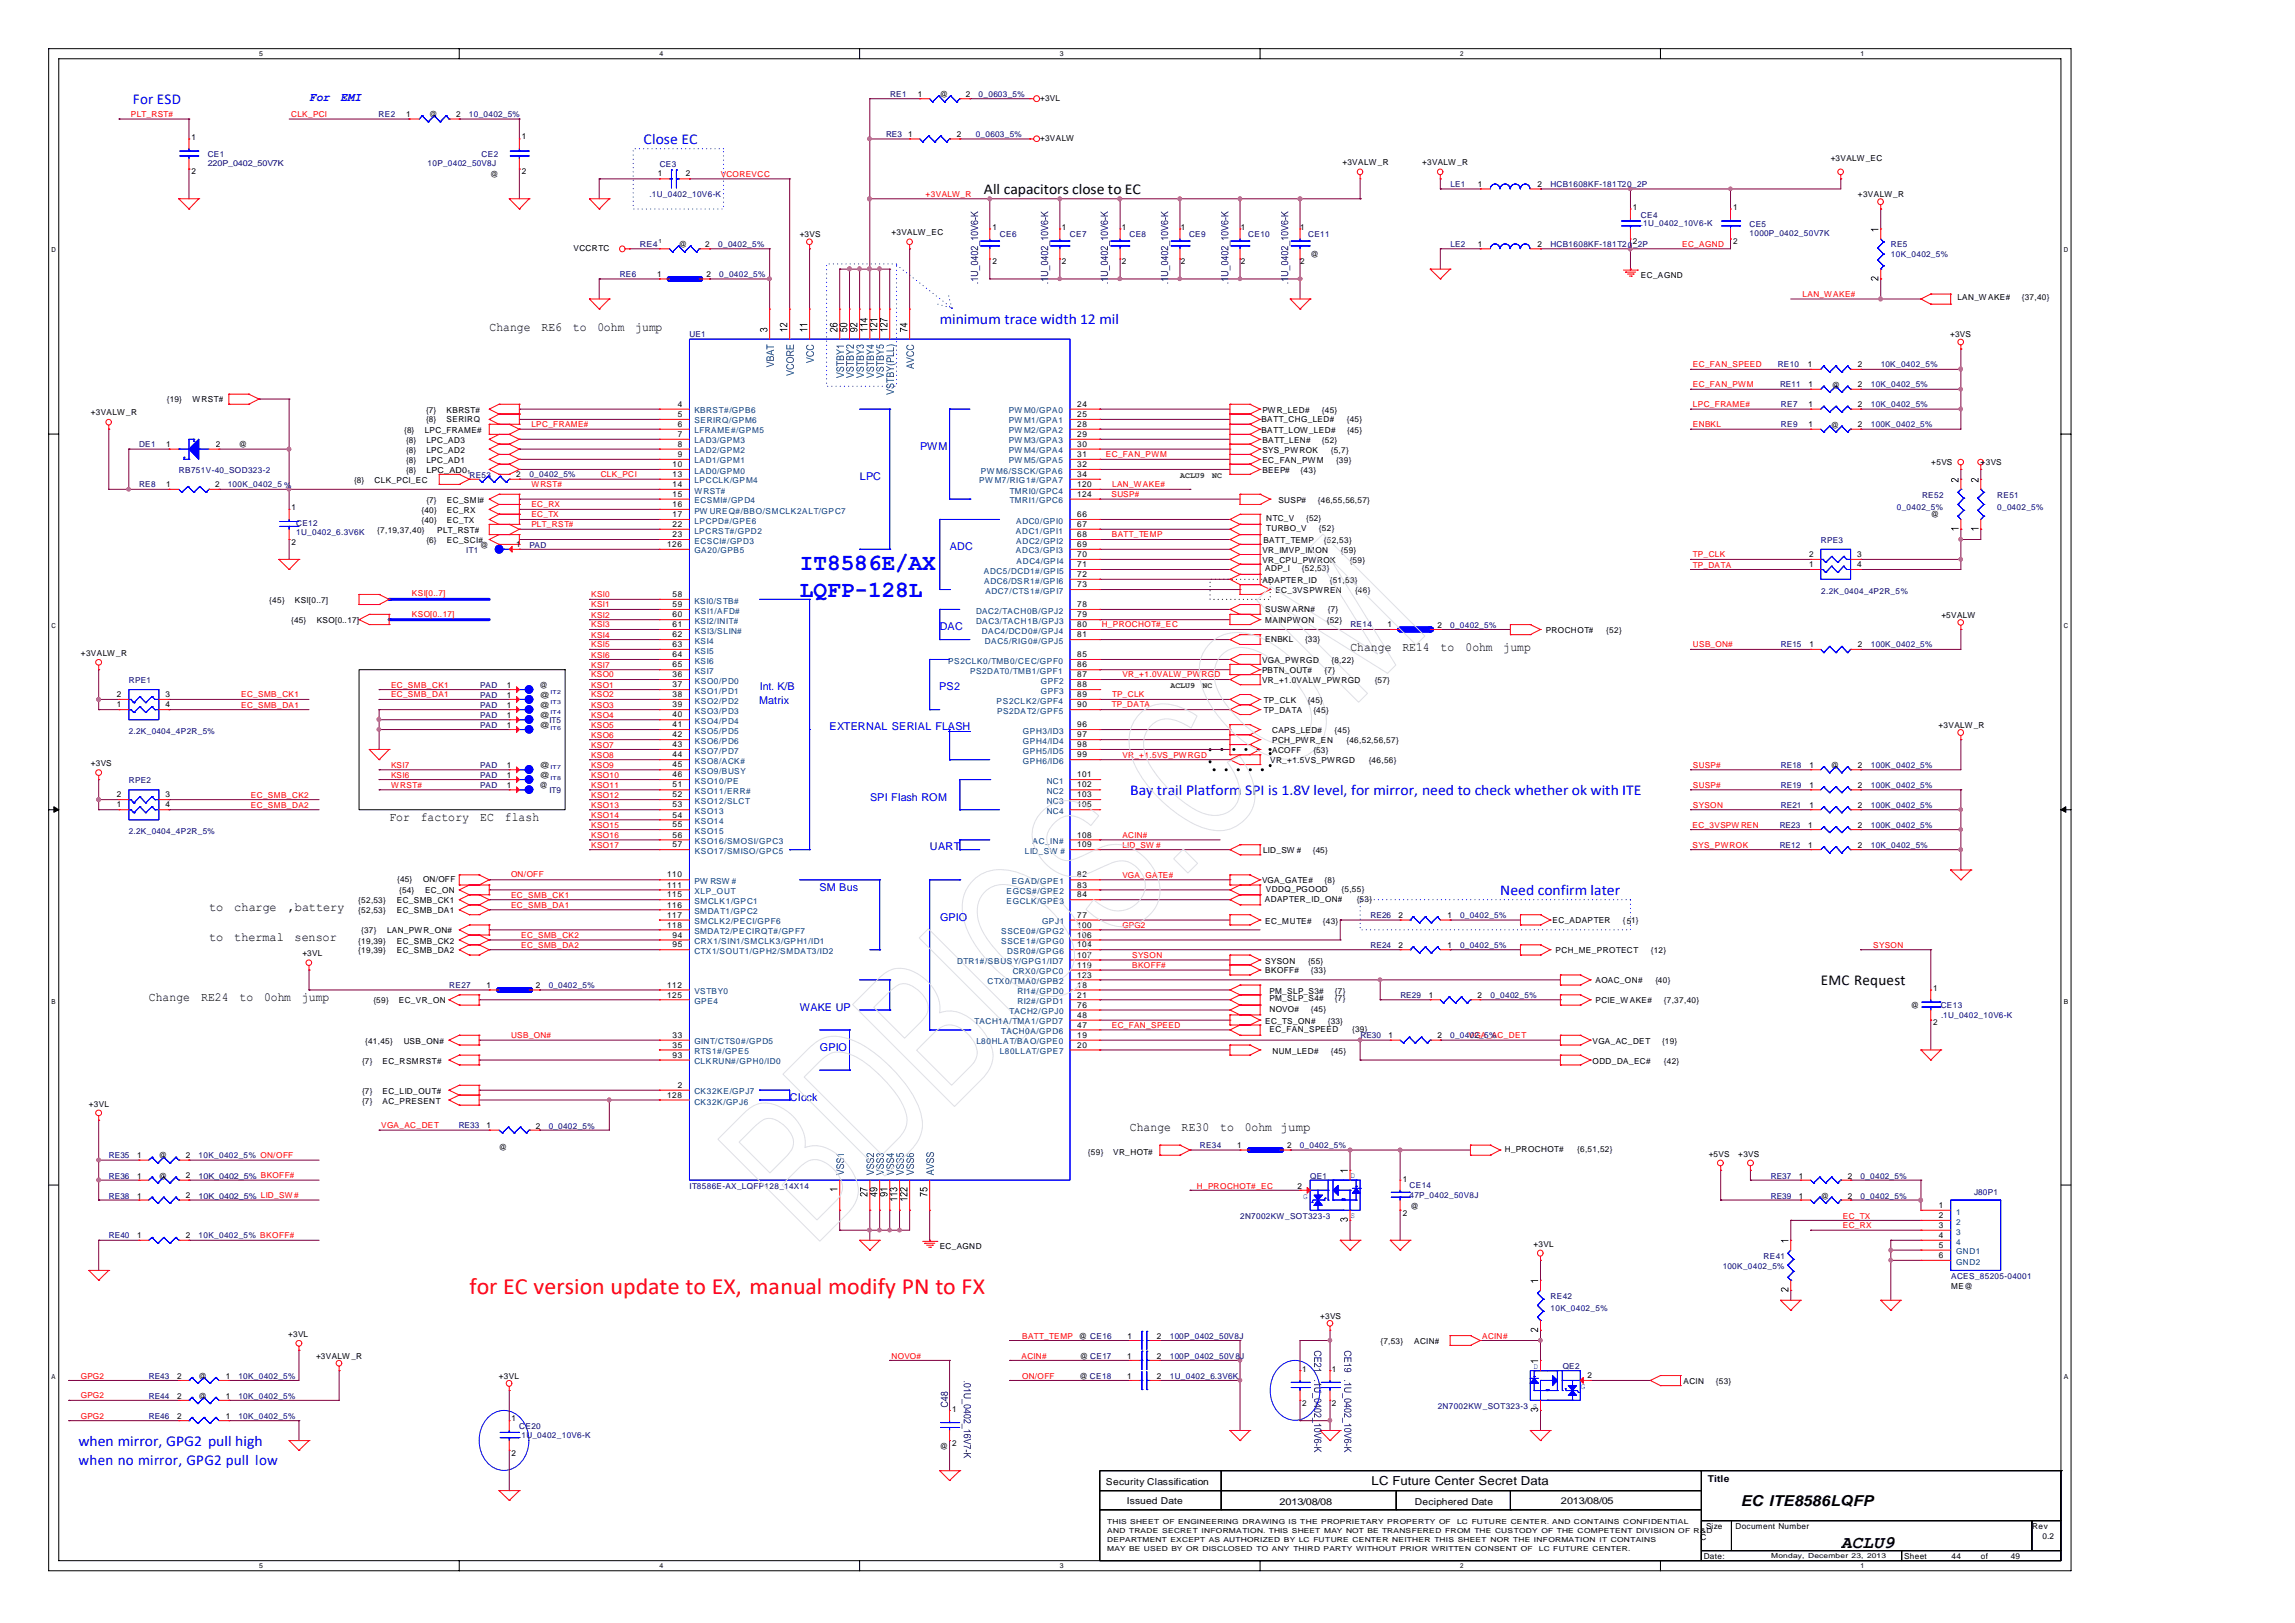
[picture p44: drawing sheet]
<svg xmlns="http://www.w3.org/2000/svg" width="297mm" height="210mm" viewBox="0 0 297 210" stroke-linecap="round" stroke-linejoin="round" font-family="sans-serif">
<defs><g id="words">
<g font-size="3" fill="#00f">
<text x="103.5" y="73.7">IT8586E/AX</text>
<text x="103.5" y="77.2">LQFP-128L</text>
</g>
<text font-size="3" fill="#f00" x="60.8" y="167.4">for EC version update to EX, manual modify PN to FX</text>
<text font-size="2.3" x="238.2" y="200.3">ACLU9</text>
<g font-size="1.9" fill="#00f">
<text x="17.2" y="13.5">For ESD</text>
<text x="83.3" y="18.6">Close EC</text>
<text x="121.6" y="42">minimum trace width 12 mil</text>
<text x="146.2" y="102.9">Bay trail Platform SPI is 1.8V level, for mirror, need to check whether ok with ITE</text>
<text x="194.1" y="115.8">Need confirm later</text>
<text x="10.2" y="187.1">when mirror, GPG2 pull high</text>
<text x="10.2" y="189.5">when no mirror, GPG2 pull low</text>
</g>
<g font-size="1.9">
<text x="127.3" y="25.1">All capacitors close to EC</text>
<text x="235.6" y="127.4">EMC Request</text>
<text x="225.2" y="194.8">EC ITE8586LQFP</text>
</g>
<g font-size="1.6" fill="#00f">
<text x="40" y="13">For</text>
<text x="44.1" y="13">EMI</text>
</g>
<g font-size="1.6">
<text x="63.3" y="42.8">Change</text>
<text x="70.1" y="42.8">RE6</text>
<text x="74.1" y="42.8">to</text>
<text x="77.3" y="42.8">0ohm</text>
<text x="82.2" y="42.8">jump</text>
<text x="174.7" y="84.2">Change</text>
<text x="181.5" y="84.2">RE14</text>
<text x="186.4" y="84.2">to</text>
<text x="189.6" y="84.2">0ohm</text>
<text x="194.6" y="84.2">jump</text>
<text x="50.4" y="106.2">For</text>
<text x="54.4" y="106.2">factory</text>
<text x="62.2" y="106.2">EC</text>
<text x="65.3" y="106.2">flash</text>
<text x="27.1" y="117.8">to</text>
<text x="30.3" y="117.8">charge</text>
<text x="37.3" y="117.8">,battery</text>
<text x="27.1" y="121.8">to</text>
<text x="30.3" y="121.8">thermal</text>
<text x="38.1" y="121.8">sensor</text>
<text x="19.3" y="129.6">Change</text>
<text x="26" y="129.6">RE24</text>
<text x="31" y="129.6">to</text>
<text x="34.2" y="129.6">0ohm</text>
<text x="39.1" y="129.6">jump</text>
<text x="146.2" y="146.4">Change</text>
<text x="152.9" y="146.4">RE30</text>
<text x="157.9" y="146.4">to</text>
<text x="161.1" y="146.4">0ohm jump</text>
<text x="177.5" y="192.2">LC Future Center Secret Data</text>
</g>
<g font-size="1.4" fill="#00f">
<text x="119.1" y="58.3">PWM</text>
<text x="111.3" y="62.1">LPC</text>
<text x="122.9" y="71.2">ADC</text>
<text x="121.6" y="81.6">DAC</text>
<text x="98.3" y="89.3">Int. K/B</text>
<text x="121.5" y="89.3">PS2</text>
<text x="98.2" y="91.1">Matrix</text>
<text x="107.3" y="94.5">EXTERNAL SERIAL FLASH</text>
<text x="112.6" y="103.6">SPI Flash ROM</text>
<text x="120.3" y="110">UART</text>
<text x="106.1" y="115.2">SM Bus</text>
<text x="121.6" y="119.2">GPIO</text>
<text x="103.5" y="130.8">WAKE UP</text>
<text x="106.1" y="136">GPIO</text>
<text x="102.2" y="142.5">Clock</text>
</g>
<g font-size="1.2">
<text x="221" y="191.7">Title</text>
<text x="143.1" y="192.1">Security Classification</text>
<text x="145.8" y="194.6">Issued Date</text>
<text x="165.5" y="194.7">2013/08/08</text>
<text x="183.1" y="194.7">Deciphered Date</text>
<text x="202" y="194.6">2013/08/05</text>
</g>
<g font-size="1.1" fill="#f00">
<text x="16.9" y="15.1">PLT_RST#</text>
<text x="37.7" y="15.1">CLK_PCI</text>
<text x="93.3" y="22.9">VCOREVCC</text>
<text x="119.8" y="25.5">+3VALW_R</text>
<text x="217.7" y="32">EC_AGND</text>
<text x="233.2" y="38.4">LAN_W AKE#</text>
<text x="219.1" y="47.5">EC_FAN_SPEED</text>
<text x="219.1" y="50.1">EC_FAN_PWM</text>
<text x="219.1" y="52.7">LPC_FRAME#</text>
<text x="68.8" y="55.3">LPC_FRAME#</text>
<text x="143.1" y="59.1">EC_FAN_PWM</text>
<text x="219.1" y="55.3">ENBKL</text>
<text x="68.8" y="63.1">W RST#</text>
<text x="68.8" y="65.6">EC_RX</text>
<text x="77.7" y="61.8">CLK_PCI</text>
<text x="143.8" y="64.3">SUSP#</text>
<text x="143.9" y="63.1">LAN_W AKE#</text>
<text x="68.8" y="66.9">EC_TX</text>
<text x="68.8" y="68.2">PLT_RST#</text>
<text x="143.9" y="69.5">BATT_TEMP</text>
<text x="53.3" y="77.1">KSI[0..7]</text>
<text x="76.5" y="77.2">KSI0</text>
<text x="219.1" y="72.1">TP_CLK</text>
<text x="219.1" y="73.4">TP_DATA</text>
<text x="53.3" y="79.8">KSO[0..17]</text>
<text x="76.5" y="78.6">KSI1</text>
<text x="76.5" y="79.9">KSI2</text>
<text x="76.5" y="81.2">KSI3</text>
<text x="76.5" y="82.5">KSI4</text>
<text x="76.5" y="83.8">KSI5</text>
<text x="142.6" y="81.1">H_PROCHOT#_EC</text>
<text x="219.1" y="83.8">USB_ON#</text>
<text x="50.6" y="89">EC_SMB_CK1</text>
<text x="76.5" y="85.1">KSI6</text>
<text x="76.5" y="86.4">KSI7</text>
<text x="76.5" y="87.6">KSO0</text>
<text x="76.5" y="89">KSO1</text>
<text x="145.2" y="87.6">VR_+1.0VALW_PWRGD</text>
<text x="31.2" y="90.2">EC_SMB_CK1</text>
<text x="31.2" y="91.5">EC_SMB_DA1</text>
<text x="50.6" y="90.2">EC_SMB_DA1</text>
<text x="76.5" y="90.2">KSO2</text>
<text x="76.5" y="91.5">KSO3</text>
<text x="76.5" y="92.9">KSO4</text>
<text x="76.5" y="94.1">KSO5</text>
<text x="76.5" y="95.4">KSO6</text>
<text x="143.9" y="91.5">TP_DATA</text>
<text x="143.9" y="90.2">TP_CLK</text>
<text x="50.6" y="99.3">KSI7</text>
<text x="50.6" y="100.6">KSI6</text>
<text x="50.6" y="101.9">W RST#</text>
<text x="76.5" y="96.7">KSO7</text>
<text x="76.5" y="98">KSO8</text>
<text x="76.5" y="99.3">KSO9</text>
<text x="76.5" y="100.6">KSO10</text>
<text x="76.5" y="101.9">KSO11</text>
<text x="145.2" y="98">VR_+1.5VS_PWRGD</text>
<text x="219.1" y="99.3">SUSP#</text>
<text x="219.1" y="101.9">SUSP#</text>
<text x="32.5" y="103.2">EC_SMB_CK2</text>
<text x="32.5" y="104.5">EC_SMB_DA2</text>
<text x="76.5" y="103.2">KSO12</text>
<text x="76.5" y="104.5">KSO13</text>
<text x="76.5" y="105.8">KSO14</text>
<text x="76.5" y="107.1">KSO15</text>
<text x="219" y="107.1">EC_3VSPW REN</text>
<text x="219.1" y="104.5">SYSON</text>
<text x="66.1" y="113.5">ON/OFF</text>
<text x="76.5" y="108.4">KSO16</text>
<text x="76.5" y="109.7">KSO17</text>
<text x="145.2" y="108.4">ACIN#</text>
<text x="145.2" y="109.7">LID_SW #</text>
<text x="145.2" y="113.6">VGA_GATE#</text>
<text x="219" y="109.7">SYS_PWROK</text>
<text x="66.1" y="116.1">EC_SMB_CK1</text>
<text x="66.1" y="117.5">EC_SMB_DA1</text>
<text x="67.4" y="121.4">EC_SMB_CK2</text>
<text x="67.4" y="122.6">EC_SMB_DA2</text>
<text x="145.2" y="120">GPG2</text>
<text x="146.5" y="123.9">SYSON</text>
<text x="146.5" y="125.2">BKOFF#</text>
<text x="242.4" y="122.6">SYSON</text>
<text x="66.1" y="134.3">USB_ON#</text>
<text x="143.9" y="133">EC_FAN_SPEED</text>
<text x="190" y="134.3">VGA_AC_DET</text>
<text x="49.3" y="146">VGA_AC_DET</text>
<text x="154.9" y="153.8">H_PROCHOT#_EC</text>
<text x="238.5" y="157.6">EC_TX</text>
<text x="238.5" y="158.9">EC_RX</text>
<text x="132.3" y="173.2">BATT_TEMP</text>
<text x="191.8" y="173.2">ACIN#</text>
<text x="10.5" y="178.3">GPG2</text>
<text x="115.4" y="175.8">NOVO#</text>
<text x="132.2" y="175.8">ACIN#</text>
<text x="132.3" y="178.3">ON/OFF</text>
<text x="10.5" y="180.9">GPG2</text>
<text x="10.5" y="183.5">GPG2</text>
</g>
<g font-size="1.1" fill="#00007f">
<text x="49" y="15.1">RE2</text>
<text x="60.7" y="15.1">10_0402_5%</text>
<text x="114.7" y="17.7">RE3</text>
<text x="115.2" y="12.5">RE1</text>
<text x="126.3" y="17.7">0_0603_5%</text>
<text x="126.6" y="12.5">0_0603_5%</text>
<text x="26.9" y="20.3">CE1</text>
<text x="26.9" y="21.5">220P_0402_50V7K</text>
<text x="55.3" y="21.5">10P_0402_50V8J</text>
<text x="62.3" y="20.3">CE2</text>
<text x="85.4" y="21.6">CE3</text>
<text x="84" y="25.5">.1U_0402_10V6-K</text>
<text x="187.7" y="24.2">LE1</text>
<text x="200.6" y="24.2">HCB1608KF-181T20_2P</text>
<text x="212.3" y="28.2">CE4</text>
<text x="212.3" y="29.3">.1U_0402_10V6-K</text>
<text x="226.4" y="29.4">CE5</text>
<text x="80.2" y="35.9">RE6</text>
<text x="82.8" y="31.9">RE4</text>
<text x="92.9" y="31.9">0_0402_5%</text>
<text x="93.1" y="35.9">0_0402_5%</text>
<text x="129.4" y="30.7">CE6</text>
<text x="138.5" y="30.7">CE7</text>
<text x="146.2" y="30.7">CE8</text>
<text x="153.9" y="30.7">CE9</text>
<text x="161.5" y="30.7">CE10</text>
<text x="169.3" y="30.7">CE11</text>
<text x="187.7" y="31.9">LE2</text>
<text x="200.6" y="31.9">HCB1608KF-181T20_2P</text>
<text x="226.4" y="30.6">1000P_0402_50V7K</text>
<text x="244.7" y="32">RE5</text>
<text x="244.7" y="33.3">10K_0402_5%</text>
<text x="89.2" y="43.7">UE1</text>
<text x="230" y="47.5">RE10</text>
<text x="243.4" y="47.5">10K_0402_5%</text>
<text x="230.3" y="50.1">RE11</text>
<text x="230.5" y="52.7">RE7</text>
<text x="242.1" y="50.1">10K_0402_5%</text>
<text x="242.1" y="52.7">10K_0402_5%</text>
<text x="18" y="57.9">DE1</text>
<text x="230.5" y="55.3">RE9</text>
<text x="242.1" y="55.3">100K_0402_5%</text>
<text x="18" y="63.1">RE8</text>
<text x="23.2" y="61.2">RB751V-40_SOD323-2</text>
<text x="29.5" y="63.1">100K_0402_5 %</text>
<text x="60.8" y="61.8">RE53</text>
<text x="68.5" y="61.8">0_0402_5%</text>
<text x="245.4" y="66">0_0402_5%</text>
<text x="248.7" y="64.4">RE52</text>
<text x="258.4" y="64.4">RE51</text>
<text x="258.4" y="66">0_0402_5%</text>
<text x="38.3" y="68">CE12</text>
<text x="38.3" y="69.2">1U_0402_6.3V6K</text>
<text x="60.3" y="71.5">IT1</text>
<text x="68.5" y="70.9">PAD</text>
<text x="235.6" y="70.2">RPE3</text>
<text x="235.7" y="76.9">2.2K_0404_4P2R_5%</text>
<text x="174.7" y="81.2">RE14</text>
<text x="187.6" y="81.2">0_0402_5%</text>
<text x="230.5" y="83.8">RE15</text>
<text x="242.1" y="83.8">100K_0402_5%</text>
<text x="16.7" y="88.4">RPE1</text>
<text x="62.2" y="89">PAD</text>
<text x="16.7" y="95">2.2K_0404_4P2R_5%</text>
<text x="62.2" y="90.3">PAD</text>
<text x="62.2" y="91.5">PAD</text>
<text x="62.2" y="92.9">PAD</text>
<text x="62.2" y="94.1">PAD</text>
<text x="71.1" y="93.5">IT5</text>
<text x="16.7" y="101.3">RPE2</text>
<text x="62.2" y="99.4">PAD</text>
<text x="62.2" y="100.7">PAD</text>
<text x="62.2" y="101.9">PAD</text>
<text x="230.5" y="99.3">RE18</text>
<text x="230.5" y="101.9">RE19</text>
<text x="242.1" y="99.3">100K_0402_5%</text>
<text x="242.1" y="101.9">100K_0402_5%</text>
<text x="16.7" y="107.9">2.2K_0404_4P2R_5%</text>
<text x="71.1" y="102.6">IT9</text>
<text x="230.3" y="107.1">RE23</text>
<text x="230.5" y="104.5">RE21</text>
<text x="242.1" y="104.5">100K_0402_5%</text>
<text x="242.1" y="107.1">100K_0402_5%</text>
<text x="230.3" y="109.7">RE12</text>
<text x="242.1" y="109.7">10K_0402_5%</text>
<text x="177.4" y="118.8">RE26</text>
<text x="189" y="118.8">0_0402_5%</text>
<text x="177.4" y="122.7">RE24</text>
<text x="189" y="122.7">0_0402_5%</text>
<text x="58.1" y="127.8">RE27</text>
<text x="71" y="127.8">0_0402_5%</text>
<text x="181.2" y="129.1">RE29</text>
<text x="192.9" y="129.1">0_0402_5%</text>
<text x="251.1" y="130.5">CE13</text>
<text x="251.2" y="131.8">.1U_0402_10V6-K</text>
<text x="176" y="134.3">RE30</text>
<text x="187.6" y="134.3">0_0402_5%</text>
<text x="14.1" y="149.9">RE35</text>
<text x="25.7" y="149.9">10K_0402_5% ON/OFF</text>
<text x="59.4" y="146">RE33</text>
<text x="71" y="146">0_0402_5%</text>
<text x="155.3" y="148.6">RE34</text>
<text x="168.2" y="148.5">0_0402_5%</text>
<text x="14.1" y="152.5">RE36</text>
<text x="14.1" y="155.1">RE38</text>
<text x="25.7" y="152.5">10K_0402_5% BKOFF#</text>
<text x="25.7" y="155.1">10K_0402_5% LID_SW #</text>
<text x="89.2" y="153.8">IT8586E-AX_LQFP128_14X14</text>
<text x="169.5" y="152.5">QE1</text>
<text x="182.4" y="153.7">CE14</text>
<text x="182.4" y="155">47P_0402_50V8J</text>
<text x="229.1" y="152.5">RE37</text>
<text x="229.1" y="155.1">RE39</text>
<text x="240.7" y="152.5">0_0402_5%</text>
<text x="240.7" y="155.1">0_0402_5%</text>
<text x="255.4" y="154.6">J80P1</text>
<text x="14.1" y="160.2">RE40</text>
<text x="25.7" y="160.2">10K_0402_5% BKOFF#</text>
<text x="160.5" y="157.7">2N7002KW_SOT323-3</text>
<text x="222.9" y="164.2">100K_0402_5%</text>
<text x="228.2" y="162.8">RE41</text>
<text x="252.5" y="165.5">ACES_85205-04001</text>
<text x="151.4" y="173.2">100P_0402_50V8J</text>
<text x="200.7" y="168.1">RE42</text>
<text x="200.7" y="169.6">10K_0402_5%</text>
<text x="19.3" y="178.4">RE43</text>
<text x="30.9" y="178.4">10K_0402_5%</text>
<text x="151.4" y="175.8">100P_0402_50V8J</text>
<text x="151.4" y="178.4">1U_0402_6.3V6K</text>
<text x="202.2" y="177.2">QE2</text>
<text x="19.3" y="181">RE44</text>
<text x="19.3" y="183.5">RE46</text>
<text x="30.9" y="181">10K_0402_5%</text>
<text x="30.9" y="183.5">10K_0402_5%</text>
<text x="67.2" y="184.9">CE20</text>
<text x="186" y="182.2">2N7002KW_SOT323-3 S</text>
<text x="67.2" y="186">.1U_0402_10V6-K</text>
</g>
<g font-size="1.1">
<text x="52.5" y="15.1">1</text>
<text x="55.5" y="15.2">@</text>
<text x="59" y="15.1">2</text>
<text x="117.5" y="17.7">1</text>
<text x="118.8" y="12.5">1</text>
<text x="121.6" y="12.5">@</text>
<text x="123.8" y="17.7">2</text>
<text x="125" y="12.5">2</text>
<text x="134.6" y="13.1">+3VL</text>
<text x="24.8" y="18.1">1</text>
<text x="24.8" y="22.6">2</text>
<text x="63.4" y="23">@</text>
<text x="67.5" y="18">1</text>
<text x="67.5" y="22.5">2</text>
<text x="85.1" y="22.8">1</text>
<text x="88.7" y="22.8">2</text>
<text x="134.6" y="18.2">+3VALW</text>
<text x="173.7" y="21.3">+3VALW _R</text>
<text x="184" y="21.3">+3VALW _R</text>
<text x="236.9" y="20.9">+3VALW_EC</text>
<text x="128.4" y="29.8">1</text>
<text x="137.4" y="29.8">1</text>
<text x="145.1" y="29.8">1</text>
<text x="152.8" y="29.8">1</text>
<text x="160.6" y="29.8">1</text>
<text x="168.3" y="29.8">1</text>
<text x="191.2" y="24.2">1</text>
<text x="199" y="24.2">2</text>
<text x="211.3" y="27.2">1</text>
<text x="224.3" y="27.2">1</text>
<text x="240.4" y="25.5">+3VALW_R</text>
<text x="74.2" y="32.5">VCCRTC</text>
<text x="85" y="35.9">1</text>
<text x="87.9" y="31.9">@</text>
<text x="91.2" y="31.9">2</text>
<text x="91.4" y="35.9">2</text>
<text x="103.5" y="30.7">+3VS</text>
<text x="115.4" y="30.4">+3VALW_EC</text>
<text x="128.4" y="34.2">2</text>
<text x="137.4" y="34.2">2</text>
<text x="145.1" y="34.2">2</text>
<text x="152.8" y="34.2">2</text>
<text x="160.6" y="34.2">2</text>
<text x="168.3" y="34.2">2</text>
<text x="169.6" y="33.3">@</text>
<text x="191.2" y="31.9">1</text>
<text x="199" y="31.9">2</text>
<text x="211.3" y="31.6">2</text>
<text x="212.3" y="35.9">EC_AGND</text>
<text x="224.3" y="31.6">2</text>
<text x="253.3" y="38.9">LAN_W AKE#</text>
<text x="261.6" y="38.9">{37,40}</text>
<text x="233.9" y="47.5">1</text>
<text x="240.4" y="47.5">2</text>
<text x="252.3" y="43.7">+3VS</text>
<text x="11.8" y="53.7">+3VALW _R</text>
<text x="21.6" y="52">{19}</text>
<text x="24.9" y="52">W RST#</text>
<text x="55.1" y="53.4">{7}</text>
<text x="57.8" y="53.4">KBRST#</text>
<text x="87.7" y="52.6">4</text>
<text x="87.7" y="53.9">5</text>
<text x="139.4" y="52.6">24</text>
<text x="139.4" y="53.9">25</text>
<text x="163.3" y="53.4">PWR_LED#</text>
<text x="171.1" y="53.4">{45}</text>
<text x="234" y="52.7">1</text>
<text x="234" y="50.1">1</text>
<text x="237" y="50.2">@</text>
<text x="240.4" y="50.1">2</text>
<text x="240.4" y="52.7">2</text>
<text x="21.5" y="57.9">1</text>
<text x="27.9" y="57.9">2</text>
<text x="30.9" y="57.9">@</text>
<text x="52.3" y="56">{8}</text>
<text x="52.5" y="57.3">{8}</text>
<text x="52.5" y="58.6">{8}</text>
<text x="52.5" y="59.9">{8}</text>
<text x="55" y="56">LPC_FRAME#</text>
<text x="55.1" y="54.7">{8}</text>
<text x="55.2" y="57.3">LPC_AD3</text>
<text x="55.2" y="58.6">LPC_AD2</text>
<text x="55.2" y="59.9">LPC_AD1</text>
<text x="57.8" y="54.7">SERIRQ</text>
<text x="87.7" y="55.2">6</text>
<text x="87.7" y="56.5">7</text>
<text x="87.7" y="57.8">8</text>
<text x="87.7" y="59.1">9</text>
<text x="139.4" y="55.2">28</text>
<text x="139.4" y="56.5">29</text>
<text x="139.4" y="57.8">30</text>
<text x="139.4" y="59.1">31</text>
<text x="163.2" y="54.7">BATT_CHG_LED#</text>
<text x="163.2" y="56">BATT_LOW_LED#</text>
<text x="163.3" y="57.3">BATT_LEN#</text>
<text x="163.3" y="58.6">SYS_PW ROK</text>
<text x="163.3" y="59.9">EC_FAN_PWM</text>
<text x="171.1" y="57.3">{52}</text>
<text x="172.2" y="58.6">{5,7}</text>
<text x="172.9" y="59.9">{39}</text>
<text x="174.3" y="54.7">{45}</text>
<text x="174.3" y="56">{45}</text>
<text x="234" y="55.3">1</text>
<text x="236.9" y="55.3">@</text>
<text x="240.4" y="55.3">2</text>
<text x="21.5" y="63.1">1</text>
<text x="27.8" y="63.1">2</text>
<text x="45.8" y="62.5">{8}</text>
<text x="48.5" y="62.5">CLK_PCI_EC</text>
<text x="52.5" y="61.1">{8}</text>
<text x="55.2" y="61.1">LPC_AD0</text>
<text x="55.2" y="65">{7}</text>
<text x="57.8" y="65">EC_SMI#</text>
<text x="66.8" y="61.7">2</text>
<text x="87" y="60.4">10</text>
<text x="87" y="61.7">13</text>
<text x="87" y="63">14</text>
<text x="87" y="64.3">15</text>
<text x="87" y="65.6">16</text>
<text x="139.4" y="60.4">32</text>
<text x="139.4" y="61.7">34</text>
<text x="139.4" y="63">120</text>
<text x="139.4" y="64.3">124</text>
<text x="163.3" y="61.1">BEEP#</text>
<text x="165.4" y="65">SUSP#</text>
<text x="168.3" y="61.1">{43}</text>
<text x="170.5" y="65">{46,55,56,57}</text>
<text x="249.9" y="60.1">+5VS</text>
<text x="256.3" y="60.1">+3VS</text>
<text x="37.7" y="66">1</text>
<text x="37.7" y="70.5">2</text>
<text x="48.8" y="68.9">{7,19,37,40}</text>
<text x="54.5" y="66.4">{40}</text>
<text x="54.5" y="67.6">{40}</text>
<text x="55.2" y="70.2">{6}</text>
<text x="56.6" y="68.9">PLT_RST#</text>
<text x="57.8" y="66.4">EC_RX</text>
<text x="57.8" y="67.6">EC_TX</text>
<text x="57.8" y="70.2">EC_SCI#</text>
<text x="62.2" y="70.9">@</text>
<text x="66.8" y="70.8">1</text>
<text x="86.3" y="70.8">126</text>
<text x="87" y="66.9">17</text>
<text x="87" y="68.2">22</text>
<text x="87" y="69.5">23</text>
<text x="139.4" y="66.9">66</text>
<text x="139.4" y="68.2">67</text>
<text x="139.4" y="69.5">68</text>
<text x="139.4" y="70.8">69</text>
<text x="163.3" y="71.5">VR_IMVP_IMON</text>
<text x="163.5" y="70.2">BATT_TEMP</text>
<text x="163.9" y="67.4">NTC_V</text>
<text x="163.9" y="68.7">TURBO_V</text>
<text x="169" y="67.4">{52}</text>
<text x="170.7" y="68.7">{52}</text>
<text x="171.3" y="70.2">{52,53}</text>
<text x="173.5" y="71.5">{59}</text>
<text x="249.9" y="66.9">@</text>
<text x="34.8" y="78">{45}</text>
<text x="38.1" y="78">KSI[0..7]</text>
<text x="87" y="77.2">58</text>
<text x="139.4" y="72.1">70</text>
<text x="139.4" y="73.4">71</text>
<text x="139.4" y="74.7">72</text>
<text x="139.4" y="76">73</text>
<text x="163.3" y="72.8">VR_CPU_PWROK</text>
<text x="163.3" y="75.4">ADAPTER_ID</text>
<text x="163.7" y="73.9">ADP_I</text>
<text x="165" y="76.7">EC_3VSPWREN</text>
<text x="168.5" y="73.9">{52,53}</text>
<text x="172.1" y="75.4">{51,53}</text>
<text x="174.6" y="72.8">{59}</text>
<text x="175.4" y="76.7">{46}</text>
<text x="234.1" y="72.1">2</text>
<text x="234.1" y="73.4">1</text>
<text x="240.3" y="72.1">3</text>
<text x="240.3" y="73.4">4</text>
<text x="37.7" y="80.6">{45}</text>
<text x="41" y="80.6">KSO[0..17]</text>
<text x="87" y="78.5">59</text>
<text x="87" y="79.9">60</text>
<text x="87" y="81.1">61</text>
<text x="87" y="82.4">62</text>
<text x="87" y="83.7">63</text>
<text x="139.4" y="78.5">78</text>
<text x="139.4" y="79.9">79</text>
<text x="139.4" y="81.1">80</text>
<text x="139.4" y="82.4">81</text>
<text x="163.7" y="79.1">SUSW ARN#</text>
<text x="163.7" y="80.6">MAINPWON</text>
<text x="163.7" y="83">ENBKL</text>
<text x="168.9" y="83">{33}</text>
<text x="171.7" y="80.6">{52}</text>
<text x="171.8" y="79.1">{7}</text>
<text x="179.6" y="81.2">1</text>
<text x="186" y="81.2">2</text>
<text x="200" y="81.8">PROCHOT#</text>
<text x="207.8" y="81.8">{52}</text>
<text x="234.1" y="83.8">1</text>
<text x="240.4" y="83.8">2</text>
<text x="251.2" y="79.9">+5VALW</text>
<text x="10.5" y="84.9">+3VALW_R</text>
<text x="65.6" y="89">1</text>
<text x="69.8" y="89">@</text>
<text x="87" y="85">64</text>
<text x="87" y="86.3">65</text>
<text x="87" y="87.6">36</text>
<text x="87" y="88.9">37</text>
<text x="139.4" y="86.3">86</text>
<text x="139.4" y="87.6">87</text>
<text x="139.4" y="88.9">88</text>
<text x="139.4" y="85">85</text>
<text x="163.3" y="85.8">VGA_PWRGD</text>
<text x="163.3" y="87.1">PBTN_OUT#</text>
<text x="163.3" y="88.4">VR_+1.0VALW_PW RGD</text>
<text x="171.4" y="87.1">{7}</text>
<text x="172.3" y="85.8">{8,22}</text>
<text x="177.9" y="88.4">{57}</text>
<text x="15.1" y="90.2">2</text>
<text x="15.1" y="91.5">1</text>
<text x="21.4" y="90.2">3</text>
<text x="21.4" y="91.5">4</text>
<text x="65.6" y="90.3">1</text>
<text x="65.6" y="91.5">1</text>
<text x="65.6" y="92.9">1</text>
<text x="65.6" y="94.1">1</text>
<text x="69.8" y="90.3">@</text>
<text x="69.8" y="91.6">@</text>
<text x="69.8" y="92.9">@</text>
<text x="69.8" y="94.2">@</text>
<text x="87" y="90.2">38</text>
<text x="87" y="91.5">39</text>
<text x="87" y="92.8">40</text>
<text x="87" y="94.1">41</text>
<text x="87" y="95.4">42</text>
<text x="139.4" y="91.5">90</text>
<text x="139.4" y="90.2">89</text>
<text x="139.4" y="94.1">96</text>
<text x="139.4" y="95.4">97</text>
<text x="163.6" y="90.9">TP_CLK</text>
<text x="163.6" y="92.3">TP_DATA</text>
<text x="164.6" y="94.8">CAPS_LED#</text>
<text x="169.2" y="90.9">{45}</text>
<text x="170" y="92.3">{45}</text>
<text x="172.7" y="94.8">{45}</text>
<text x="250.8" y="94.2">+3VALW_R</text>
<text x="11.8" y="99.1">+3VS</text>
<text x="65.6" y="99.4">1</text>
<text x="65.6" y="100.7">1</text>
<text x="65.6" y="101.9">1</text>
<text x="69.8" y="99.4">@</text>
<text x="69.8" y="100.7">@</text>
<text x="69.8" y="102">@</text>
<text x="87" y="96.7">43</text>
<text x="87" y="98">44</text>
<text x="87" y="99.3">45</text>
<text x="87" y="100.6">46</text>
<text x="87" y="101.9">51</text>
<text x="139.4" y="96.7">98</text>
<text x="139.4" y="98">99</text>
<text x="139.4" y="100.6">101</text>
<text x="139.4" y="101.9">102</text>
<text x="164.4" y="98.7">VR_+1.5VS_PWRGD</text>
<text x="164.6" y="96.2">PCH_PWR_EN</text>
<text x="164.6" y="97.4">ACOFF</text>
<text x="170" y="97.4">{53}</text>
<text x="174.2" y="96.2">{46,52,56,57}</text>
<text x="177.1" y="98.7">{46,56}</text>
<text x="234.1" y="99.3">1</text>
<text x="234.1" y="101.9">1</text>
<text x="236.9" y="99.4">@</text>
<text x="240.4" y="99.3">2</text>
<text x="240.4" y="101.9">2</text>
<text x="15.1" y="103.1">2</text>
<text x="15.1" y="104.5">1</text>
<text x="21.4" y="103.1">3</text>
<text x="21.4" y="104.5">4</text>
<text x="87" y="103.1">52</text>
<text x="87" y="104.5">53</text>
<text x="87" y="105.8">54</text>
<text x="87" y="107">55</text>
<text x="139.4" y="103.1">103</text>
<text x="139.4" y="104.5">105</text>
<text x="234" y="107.1">1</text>
<text x="234.1" y="104.5">1</text>
<text x="240.4" y="104.5">2</text>
<text x="240.4" y="107.1">2</text>
<text x="86.3" y="113.5">110</text>
<text x="87" y="108.4">56</text>
<text x="87" y="109.6">57</text>
<text x="139.4" y="108.4">108</text>
<text x="139.4" y="109.6">109</text>
<text x="139.4" y="113.5">82</text>
<text x="163.4" y="110.3">LID_SW #</text>
<text x="169.9" y="110.3">{45}</text>
<text x="234" y="109.7">1</text>
<text x="240.4" y="109.7">2</text>
<text x="46.4" y="116.9">{52,53}</text>
<text x="46.4" y="118.2">{52,53}</text>
<text x="51.4" y="116.9">EC_SMB_CK1</text>
<text x="51.4" y="118.2">EC_SMB_DA1</text>
<text x="51.4" y="114.2">{45}</text>
<text x="51.7" y="115.6">{54}</text>
<text x="54.7" y="114.2">ON/OFF</text>
<text x="55" y="115.6">EC_ON</text>
<text x="86.3" y="114.8">111</text>
<text x="86.3" y="116.1">115</text>
<text x="86.3" y="117.4">116</text>
<text x="86.3" y="118.7">117</text>
<text x="86.3" y="120">118</text>
<text x="139.4" y="114.8">83</text>
<text x="139.4" y="116.1">84</text>
<text x="139.4" y="118.7">77</text>
<text x="139.4" y="120">100</text>
<text x="163.3" y="114.3">VGA_GATE#</text>
<text x="163.7" y="116.7">ADAPTER_ID_ON#</text>
<text x="163.7" y="119.5">EC_MUTE#</text>
<text x="163.8" y="115.3">VDDQ_PGOOD</text>
<text x="171.2" y="119.5">{43}</text>
<text x="171.4" y="114.3">{8}</text>
<text x="173.6" y="115.3">{5,55}</text>
<text x="175.6" y="116.7">{53}</text>
<text x="181" y="118.8">2</text>
<text x="187.3" y="118.8">1</text>
<text x="200.9" y="119.4">EC_ADAPTER</text>
<text x="210" y="119.4">{5</text>
<text x="211.1" y="119.4">1}</text>
<text x="39.1" y="123.7">+3VL</text>
<text x="46.4" y="122.1">{19,39}</text>
<text x="46.4" y="123.3">{19,39}</text>
<text x="46.7" y="120.8">{37}</text>
<text x="50.1" y="120.8">LAN_PWR_ON#</text>
<text x="51.4" y="122.1">EC_SMB_CK2</text>
<text x="51.4" y="123.3">EC_SMB_DA2</text>
<text x="87" y="121.3">94</text>
<text x="87" y="122.6">95</text>
<text x="139.4" y="121.3">106</text>
<text x="139.4" y="122.6">104</text>
<text x="139.4" y="123.9">107</text>
<text x="139.4" y="125.2">119</text>
<text x="163.7" y="124.7">SYSON</text>
<text x="163.7" y="125.9">BKOFF#</text>
<text x="169.3" y="124.7">{55}</text>
<text x="169.6" y="125.9">{33}</text>
<text x="181" y="122.7">2</text>
<text x="187.3" y="122.7">1</text>
<text x="201.3" y="123.3">PCH_ME_PROTECT</text>
<text x="213.6" y="123.3">{12}</text>
<text x="48.3" y="129.8">{59}</text>
<text x="51.6" y="129.8">EC_VR_ON</text>
<text x="63" y="127.8">1</text>
<text x="69.3" y="127.8">2</text>
<text x="86.3" y="127.8">112</text>
<text x="86.3" y="129.1">125</text>
<text x="139.4" y="126.5">123</text>
<text x="139.4" y="127.8">18</text>
<text x="139.4" y="129.1">21</text>
<text x="139.4" y="130.4">76</text>
<text x="139.4" y="131.7">48</text>
<text x="164.3" y="128.5">PM_SLP_S3#</text>
<text x="164.3" y="129.5">PM_SLP_S4#</text>
<text x="164.3" y="130.9">NOVO#</text>
<text x="169.6" y="130.9">{45}</text>
<text x="172.7" y="128.5">{7}</text>
<text x="172.7" y="129.5">{7}</text>
<text x="184.9" y="129.1">1</text>
<text x="191.2" y="129.1">2</text>
<text x="206.5" y="127.2">AOAC_ON#</text>
<text x="206.5" y="129.8">PCIE_W AKE#</text>
<text x="214.2" y="127.2">{40}</text>
<text x="215.3" y="129.8">{7,37,40}</text>
<text x="247.3" y="130.5">@</text>
<text x="250.1" y="128.2">1</text>
<text x="46.9" y="137.6">{7}</text>
<text x="47.3" y="135">{41,45}</text>
<text x="49.5" y="137.6">EC_RSMRST#</text>
<text x="52.2" y="135">USB_ON#</text>
<text x="87" y="134.3">33</text>
<text x="87" y="135.5">35</text>
<text x="87" y="136.8">93</text>
<text x="139.4" y="133">47</text>
<text x="139.4" y="134.3">19</text>
<text x="139.4" y="135.5">20</text>
<text x="163.7" y="132.4">EC_TS_ON#</text>
<text x="164.3" y="133.5">EC_FAN_SPEED</text>
<text x="164.7" y="136.3">NUM_LED#</text>
<text x="171.8" y="132.4">{33}</text>
<text x="172.2" y="136.3">{45}</text>
<text x="175" y="133.5">{39}</text>
<text x="179.7" y="134.3">1</text>
<text x="186" y="134.3">2</text>
<text x="206.1" y="135">VGA_AC_DET</text>
<text x="206.1" y="137.6">ODD_DA_EC#</text>
<text x="215.1" y="135">{19}</text>
<text x="215.3" y="137.6">{42}</text>
<text x="250.1" y="132.6">2</text>
<text x="11.5" y="143.2">+3VL</text>
<text x="46.9" y="141.5">{7}</text>
<text x="46.9" y="142.8">{7}</text>
<text x="49.5" y="141.5">EC_LID_OUT#</text>
<text x="49.5" y="142.8">AC_PRESENT</text>
<text x="86.3" y="142.1">128</text>
<text x="87.7" y="140.7">2</text>
<text x="17.7" y="149.9">1</text>
<text x="20.6" y="149.9">@</text>
<text x="24" y="149.9">2</text>
<text x="63" y="146">1</text>
<text x="64.6" y="148.8">@</text>
<text x="69.3" y="146">2</text>
<text x="140.8" y="149.4">{59}</text>
<text x="144" y="149.4">VR_HOT#</text>
<text x="160.1" y="148.6">1</text>
<text x="166.6" y="148.5">2</text>
<text x="194.7" y="149">H_PROCHOT#</text>
<text x="204.1" y="149">{6,51,52}</text>
<text x="221.1" y="149.6">+5VS</text>
<text x="224.9" y="149.6">+3VS</text>
<text x="17.7" y="152.5">1</text>
<text x="17.7" y="155.1">1</text>
<text x="20.6" y="152.5">@</text>
<text x="24" y="152.4">2</text>
<text x="24" y="155">2</text>
<text x="167.9" y="153.8">2</text>
<text x="181.5" y="152.9">1</text>
<text x="232.8" y="152.5">1</text>
<text x="232.8" y="155.1">1</text>
<text x="235.6" y="155.1">@</text>
<text x="239.1" y="152.5">2</text>
<text x="239.1" y="155.1">2</text>
<text x="17.7" y="160.2">1</text>
<text x="24" y="160.2">2</text>
<text x="121.6" y="161.6">EC_AGND</text>
<text x="181.5" y="157.3">2</text>
<text x="182.5" y="156.4">@</text>
<text x="198.5" y="161.3">+3VL</text>
<text x="250.9" y="156.3">1</text>
<text x="250.9" y="157.6">2</text>
<text x="250.9" y="158.9">3</text>
<text x="250.9" y="160.2">4</text>
<text x="250.9" y="161.5">5</text>
<text x="250.9" y="162.8">6</text>
<text x="252.5" y="166.7">ME@</text>
<text x="37.3" y="173">+3VL</text>
<text x="139.6" y="173.2">@ CE16</text>
<text x="145.9" y="173.2">1</text>
<text x="149.7" y="173.2">2</text>
<text x="170.8" y="170.6">+3VS</text>
<text x="178.6" y="173.9">{7,53}</text>
<text x="183" y="173.9">ACIN#</text>
<text x="22.9" y="178.4">2</text>
<text x="25.7" y="178.4">@</text>
<text x="29.2" y="178.4">1</text>
<text x="40.9" y="175.8">+3VALW _R</text>
<text x="64.6" y="178.4">+3VL</text>
<text x="139.7" y="178.3">@ CE18</text>
<text x="139.7" y="175.8">@ CE17</text>
<text x="145.9" y="178.3">1</text>
<text x="145.9" y="175.8">1</text>
<text x="149.7" y="175.8">2</text>
<text x="149.7" y="178.4">2</text>
<text x="168.5" y="177.5">1</text>
<text x="172.3" y="177.5">1</text>
<text x="205.4" y="178.3">2</text>
<text x="217.8" y="179.1">ACIN</text>
<text x="222" y="179.1">{53}</text>
<text x="22.9" y="181">2</text>
<text x="22.9" y="183.5">2</text>
<text x="25.7" y="181">@</text>
<text x="29.2" y="181">1</text>
<text x="29.2" y="183.5">1</text>
<text x="66.2" y="183.9">1</text>
<text x="123.2" y="182.7">1</text>
<text x="168.5" y="181.9">2</text>
<text x="172.3" y="181.9">2</text>
<text x="66.2" y="188.4">2</text>
<text x="121.6" y="187.5">@</text>
<text x="123.2" y="187.1">2</text>
<text x="220.8" y="197.9">Size</text>
<text x="224.6" y="197.9">Document Number</text>
<text x="263" y="197.9">Rev</text>
<text x="220" y="199.2">C</text>
<text x="220.5" y="201.7">Date:</text>
<text x="246.4" y="201.7">Sheet</text>
<text x="252.5" y="201.7">44</text>
<text x="256.3" y="201.7">of</text>
<text x="260.2" y="201.7">49</text>
<text x="264.3" y="199.1">0.2</text>
</g>
<g font-size="1.1" fill="#003f7f">
<text x="89.8" y="53.5">KBRST#/GPB6</text>
<text x="130.5" y="53.5">PW M0/GPA0</text>
<text x="89.8" y="54.8">SERIRQ/GPM6</text>
<text x="89.8" y="56.1">LFRAME#/GPM5</text>
<text x="89.8" y="57.4">LAD3/GPM3</text>
<text x="89.8" y="58.6">LAD2/GPM2</text>
<text x="89.8" y="60">LAD1/GPM1</text>
<text x="130.5" y="54.8">PW M1/GPA1</text>
<text x="130.5" y="56.1">PW M2/GPA2</text>
<text x="130.5" y="57.4">PW M3/GPA3</text>
<text x="130.5" y="58.6">PW M4/GPA4</text>
<text x="130.5" y="60">PW M5/GPA5</text>
<text x="89.8" y="61.3">LAD0/GPM0</text>
<text x="89.8" y="62.5">LPCCLK/GPM4</text>
<text x="89.8" y="63.9">W RST#</text>
<text x="89.8" y="65.1">ECSMI#/GPD4</text>
<text x="126.7" y="62.5">PW M7/RIG1#/GPA7</text>
<text x="126.9" y="61.3">PW M6/SSCK/GPA6</text>
<text x="130.7" y="63.9">TMRI0/GPC4</text>
<text x="130.7" y="65.1">TMRI1/GPC6</text>
<text x="89.8" y="66.4">PW UREQ#/BBO/SMCLK2ALT/GPC7</text>
<text x="89.8" y="67.8">LPCPD#/GPE6</text>
<text x="89.8" y="69">LPCRST#/GPD2</text>
<text x="89.8" y="70.3">ECSCI#/GPD3</text>
<text x="89.8" y="71.6">GA20/GPB5</text>
<text x="131.5" y="69">ADC1/GPI1</text>
<text x="131.5" y="71.6">ADC3/GPI3</text>
<text x="131.5" y="67.8">ADC0/GPI0</text>
<text x="131.5" y="70.3">ADC2/GPI2</text>
<text x="127.3" y="74.2">ADC5/DCD1#/GPI5</text>
<text x="127.4" y="75.5">ADC6/DSR1#/GPI6</text>
<text x="127.5" y="76.9">ADC7/CTS1#/GPI7</text>
<text x="131.5" y="72.9">ADC4/GPI4</text>
<text x="89.8" y="78.1">KSI0/STB#</text>
<text x="89.9" y="79.4">KSI1/AFD#</text>
<text x="89.9" y="80.7">KSI2/INIT#</text>
<text x="89.9" y="82">KSI3/SLIN#</text>
<text x="89.9" y="83.3">KSI4</text>
<text x="126.3" y="79.4">DAC2/TACH0B/GPJ2</text>
<text x="126.3" y="80.7">DAC3/TACH1B/GPJ3</text>
<text x="127.1" y="82">DAC4/DCD0#/GPJ4</text>
<text x="127.4" y="83.3">DAC5/RIG0#/GPJ5</text>
<text x="89.9" y="84.6">KSI5</text>
<text x="89.9" y="85.9">KSI6</text>
<text x="89.9" y="87.2">KSI7</text>
<text x="89.9" y="88.5">KSO0/PD0</text>
<text x="89.9" y="89.8">KSO1/PD1</text>
<text x="122.7" y="85.9">PS2CLK0/TMB0/CEC/GPF0</text>
<text x="125.5" y="87.2">PS2DAT0/TMB1/GPF1</text>
<text x="134.7" y="88.5">GPF2</text>
<text x="134.7" y="89.8">GPF3</text>
<text x="89.9" y="91.1">KSO2/PD2</text>
<text x="89.9" y="92.3">KSO3/PD3</text>
<text x="89.9" y="93.7">KSO4/PD4</text>
<text x="89.9" y="94.9">KSO5/PD5</text>
<text x="129" y="91.1">PS2CLK2/GPF4</text>
<text x="129" y="92.3">PS2DAT2/GPF5</text>
<text x="132.4" y="94.9">GPH3/ID3</text>
<text x="89.9" y="96.2">KSO6/PD6</text>
<text x="89.9" y="97.5">KSO7/PD7</text>
<text x="89.9" y="98.8">KSO8/ACK#</text>
<text x="89.9" y="100.1">KSO9/BUSY</text>
<text x="89.9" y="101.4">KSO10/PE</text>
<text x="132.4" y="96.2">GPH4/ID4</text>
<text x="132.4" y="97.5">GPH5/ID5</text>
<text x="132.4" y="98.8">GPH6/ID6</text>
<text x="135.4" y="101.4">NC1</text>
<text x="89.9" y="102.7">KSO11/ERR#</text>
<text x="89.9" y="104">KSO12/SLCT</text>
<text x="89.9" y="105.3">KSO13</text>
<text x="89.9" y="106.6">KSO14</text>
<text x="89.9" y="107.9">KSO15</text>
<text x="135.4" y="102.7">NC2</text>
<text x="135.4" y="104">NC3</text>
<text x="135.4" y="105.3">NC4</text>
<text x="89.9" y="109.2">KSO16/SMOSI/GPC3</text>
<text x="89.9" y="110.5">KSO17/SMISO/GPC5</text>
<text x="132.6" y="110.5">LID_SW #</text>
<text x="133.6" y="109.2">AC_IN#</text>
<text x="89.8" y="114.4">PW RSW #</text>
<text x="89.8" y="115.7">XLP_OUT</text>
<text x="89.8" y="116.9">SMCLK1/GPC1</text>
<text x="89.8" y="118.3">SMDAT1/GPC2</text>
<text x="89.8" y="119.6">SMCLK2/PECI/GPF6</text>
<text x="130.2" y="115.7">EGCS#/GPE2</text>
<text x="130.2" y="116.9">EGCLK/GPE3</text>
<text x="130.9" y="114.4">EGAD/GPE1</text>
<text x="134.8" y="119.6">GPJ1</text>
<text x="89.8" y="120.9">SMDAT2/PECIRQT#/GPF7</text>
<text x="89.8" y="122.1">CRX1/SIN1/SMCLK3/GPH1/ID1</text>
<text x="89.8" y="123.5">CTX1/SOUT1/GPH2/SMDAT3/ID2</text>
<text x="123.8" y="124.7">DTR1#/SBUSY/GPG1/ID7</text>
<text x="129.6" y="120.8">SSCE0#/GPG2</text>
<text x="129.6" y="122.2">SSCE1#/GPG0</text>
<text x="130.3" y="123.5">DSR0#/GPG6</text>
<text x="89.8" y="128.6">VSTBY0</text>
<text x="89.8" y="129.9">GPE4</text>
<text x="127.8" y="127.3">CTX0/TMA0/GPB2</text>
<text x="130.6" y="131.2">TACH2/GPJ0</text>
<text x="131" y="126.1">CRX0/GPC0</text>
<text x="131.7" y="128.6">RI1#/GPD0</text>
<text x="131.7" y="129.9">RI2#/GPD1</text>
<text x="89.8" y="135.1">GINT/CTS0#/GPD5</text>
<text x="89.8" y="136.4">RTS1#/GPE5</text>
<text x="89.8" y="137.7">CLKRUN#/GPH0/ID0</text>
<text x="126.1" y="132.5">TACH1A/TMA1/GPD7</text>
<text x="126.3" y="135.1">L80HLAT/BAO/GPE0</text>
<text x="129.4" y="136.4">L80LLAT/GPE7</text>
<text x="129.6" y="133.8">TACH0A/GPD6</text>
<text x="89.8" y="141.6">CK32KE/GPJ7</text>
<text x="89.8" y="142.9">CK32K/GPJ6</text>
<text x="253.1" y="157.1">1</text>
<text x="253.1" y="158.4">2</text>
<text x="253.1" y="159.7">3</text>
<text x="253.1" y="161">4</text>
<text x="253.1" y="162.3">GND1</text>
<text x="253.1" y="163.6">GND2</text>
</g>
<g font-size="1.1" fill="#007f00">
<text x="152.7" y="61.8">ACLU9</text>
<text x="156.9" y="61.8">NC</text>
<text x="151.5" y="89">ACLU9</text>
<text x="155.6" y="89">NC</text>
</g>
<g font-size="1.1" fill="#00f">
<text x="168.6" y="155.1">G</text>
<text x="174.7" y="152.4">D</text>
<text x="174.7" y="157.6">S</text>
<text x="198.5" y="177.1">D</text>
<text x="204.5" y="179.7">G</text>
</g>
<g font-size=".9">
<text x="33.5" y="7.3">5</text>
<text x="85.3" y="7.3">4</text>
<text x="137.1" y="7.3">3</text>
<text x="189" y="7.3">2</text>
<text x="240.7" y="7.3">1</text>
<text x="6.6" y="32.6">D</text>
<text x="267" y="32.6">D</text>
<text x="6.6" y="81.2">C</text>
<text x="267" y="81.2">C</text>
<text x="6.6" y="129.9">B</text>
<text x="267" y="129.9">B</text>
<text x="6.6" y="178.4">A</text>
<text x="267" y="178.4">A</text>
<text x="143.3" y="197.1">THIS SHEET OF ENGINEERING DRAWING IS THE PROPRIETARY PROPERTY OF</text>
<text x="188.5" y="197.1">LC FUTURE CENTER. AND CONTAINS CONFIDENTIAL</text>
<text x="33.5" y="202.9">5</text>
<text x="85.3" y="202.9">4</text>
<text x="137.1" y="202.9">3</text>
<text x="143.3" y="198.3">AND TRADE SECRET INFORMATION. THIS SHEET MAY NOT BE TRANSFERED FROM THE CUSTODY OF THE COMPETENT DIVISION OF R&amp;D</text>
<text x="143.3" y="199.5">DEPARTMENT EXCEPT AS AUTHORIZED BY LC FUTURE CENTER NEITHER THIS SHEET NOR THE INFORMATION IT CONTAINS</text>
<text x="143.3" y="200.7">MAY BE USED BY OR DISCLOSED TO ANY THIRD PARTY WITHOUT PRIOR WRITTEN CONSENT OF</text>
<text x="189" y="202.9">2</text>
<text x="199.1" y="200.7">LC FUTURE CENTER.</text>
<text x="229.2" y="201.5">Monday, December 23, 2013</text>
<text x="240.7" y="202.9">1</text>
</g>
<g font-size=".7">
<text x="85.2" y="31.4">1</text>
<text x="60.5" y="61.3">1</text>
</g>
<g font-size=".7" fill="#00007f">
<text x="71.3" y="89.8">IT2</text>
<text x="71.3" y="91">IT3</text>
<text x="71.3" y="92.3">IT4</text>
<text x="71.3" y="94.4">IT6</text>
<text x="71.3" y="99.5">IT7</text>
<text x="71.3" y="100.9">IT8</text>
</g>
</g></defs>
<g fill="none" stroke="#000" stroke-width=".13">
<path d="M6.3 6.3h261.7v196.9h-261.7zM7.6 7.6h259.1v194.3h-259.1zM59.4 6.3v1.3M111.2 6.3v1.3M163.1 6.3v1.3M214.9 6.3v1.3M6.3 56.2h1.3M266.7 56.2h1.3M46.5 86.6h26.6v18.2h-26.6zM6.3 104.8h1.3M7 104.4l.6 .4-.6 .3zM266.7 104.8l.6-.4v.7z"/>
<path d="M266.7 104.8h1.3M6.3 153.3h1.3M266.7 153.3h1.3M59.4 201.9v1.3M111.2 201.9v1.3M163.1 201.9v1.3M214.9 201.9v1.3"/>
</g>
<path d="M7 104.4l.6 .4-.6 .3zM266.7 104.8l.6-.4v.7z" fill="#000"/>
<path d="M93.6 19.2h-11.7v7.8h11.7v-7.8M116 34.1h-9v15.9h9v-15.9M116 34.3l7.2 5.6M121.4 39.4l1.8 .5M122.7 38.3h.1M123.2 39.9h.1M123.2 39.9l-.5-1.6M211 116.4h-35v3.9h35v-3.9" fill="none" stroke="#00f" stroke-width=".13" stroke-dasharray="0 .5"/>
<path d="M164.4 74.9h-7.8v2.6h7.8v-2.6" fill="none" stroke="#000" stroke-width=".13" stroke-dasharray="0 .5"/>
<path d="M164.4 97h-7.8v2.6h7.8v-2.6" fill="none" stroke="#000" stroke-width=".38" stroke-dasharray="0 1.5"/>
<path d="M165.3 177.1a2.89 2.89 0 0 1 4.9 .6 4.3 4.3 0 0 1-1.4 5.7 3.1 3.1 0 0 1-4.2-2 4.5 4.5 0 0 1 .7-4.3zM62.9 183.6a2.89 2.89 0 0 1 5 .6 4.3 4.3 0 0 1-1.4 5.7 3 3 0 0 1-4.2-2 4.5 4.5 0 0 1 .6-4.3z" fill="none" stroke="#00f" stroke-width=".13"/>
<g fill="none" stroke="#7f003f" stroke-width=".13">
<path d="M112.6 18h.1M112.6 18h5.1M124.2 18h.1M124.2 18h9M128.1 25.7h9M128.1 36.1h9M137.1 25.7h.1M137.1 36.1h.1M168.2 36.1h.1M168.2 36.1v2.6M199.3 24.4h.1M199.3 24.4h24.6"/>
<path d="M211 32.2h.1M211 24.4h.1M223.9 30.9h.1M223.9 24.4h.1M223.9 24.4v2.6M223.9 30.9v1.3h-12.9M14.1 55.5h.1M14.1 55.5v7.8h2.6M67.2 52.9h.1M67.2 54.3h.1M67.2 52.9h18.1M67.2 54.3h18.1"/>
<path d="M16.7 63.3h.1M28.3 63.3h.1M28.3 63.3h9.1M67.2 68.5h.1M67.2 62h.1M67.2 69.8h.1M67.2 64.6h.1M67.2 68.5h18.1M67.2 62h18.1M67.2 69.8h18.1M67.2 64.6h18.1M76.3 77.5h.1"/>
<path d="M76.3 78.8h.1M76.3 77.5h9M76.3 78.8h9M76.3 90.5h.1M76.3 93.1h.1M76.3 91.8h.1M76.3 89.2h.1M76.3 87.9h.1M76.3 98.3h.1M76.3 97h.1M76.3 95.7h.1M76.3 94.4h.1"/>
<path d="M76.3 99.6h.1M76.3 80.2h.1M76.3 84h.1M76.3 82.7h.1M76.3 81.4h.1M76.3 85.3h.1M76.3 86.6h.1M76.3 90.5h9M76.3 93.1h9M76.3 91.8h9M76.3 89.2h9M76.3 87.9h9"/>
<path d="M76.3 98.3h9M76.3 97h9M76.3 95.7h9M76.3 94.4h9M76.3 99.6h9M76.3 80.2h9M76.3 84h9M76.3 82.7h9M76.3 81.4h9M76.3 85.3h9M76.3 86.6h9M76.3 100.9h.1"/>
<path d="M76.3 104.8h.1M76.3 103.5h.1M76.3 102.2h.1M76.3 106.1h.1M76.3 107.3h.1M76.3 100.9h9M76.3 104.8h9M76.3 103.5h9M76.3 102.2h9M76.3 106.1h9M76.3 107.3h9"/>
</g>
<path d="M210.8 24.3l.1-.1 .2 .1 .1 .1-.1 .2-.2 .1-.1-.1-.1-.2z" fill-rule="evenodd" fill="#f0f"/>
<path d="M210.8 24.3l.1-.1 .2 .1 .1 .1-.1 .2-.2 .1-.1-.1-.1-.2z" fill="none" stroke="#f0f" stroke-width=".13"/>
<g fill="none" stroke="#7f003f" stroke-width=".13">
<path d="M77.5 36.1h.1M77.5 36.1v2.6M91.8 36.1h.1M91.8 36.1h7.8M99.6 36.1h.1M99.6 36.1v3.9M102.2 23.1h.1M102.2 23.1v16.9M186.4 24.4h.1M186.4 24.4h5.1M37.4 69.8h.1M37.4 63.3h.1"/>
<path d="M37.4 63.3v2.6M37.4 69.8v2.6M63.3 117.7h.1M63.3 116.4h.1M63.3 117.7h22M63.3 116.4h22"/>
</g>
<path d="M99.4 35.9l.2-.1 .1 .1 .1 .2-.1 .1-.1 .1-.2-.1-.1-.1z" fill-rule="evenodd" fill="#f0f"/>
<path d="M99.4 35.9l.2-.1 .1 .1 .1 .2-.1 .1-.1 .1-.2-.1-.1-.1z" fill="none" stroke="#f0f" stroke-width=".13"/>
<path d="M91.8 32.2h.1M91.8 32.2h7.8M99.6 32.2h.1M99.6 32.2v3.9M223.9 24.4h.1M223.9 24.4h14.3" fill="none" stroke="#7f003f" stroke-width=".13"/>
<circle cx="223.9" cy="24.4" r=".23" fill="#f0f"/>
<circle cx="223.9" cy="24.4" r=".23" fill="none" stroke="#f0f" stroke-width=".13"/>
<path d="M104.8 32.2h.1M104.8 32.2v7.8M113.8 34.8h.1M113.8 34.8h1.3M238.2 23.1h.1M238.2 23.1v1.3" fill="none" stroke="#7f003f" stroke-width=".13"/>
<circle cx="113.8" cy="34.8" r=".25" fill="#f0f"/>
<circle cx="113.8" cy="34.8" r=".25" fill="none" stroke="#f0f" stroke-width=".13"/>
<path d="M108.7 34.8h.1M108.7 34.8v5.2M109.9 34.8h.1M109.9 34.8v5.2" fill="none" stroke="#7f003f" stroke-width=".13"/>
<circle cx="109.9" cy="34.8" r=".26" fill="#f0f"/>
<circle cx="109.9" cy="34.8" r=".26" fill="none" stroke="#f0f" stroke-width=".13"/>
<path d="M111.2 34.8h.1M111.2 34.8v5.2M111.2 34.8h2.6M112.6 34.8h.1M112.6 34.8v5.2M113.8 34.8h.1M113.8 34.8v5.2" fill="none" stroke="#7f003f" stroke-width=".13"/>
<path d="M111.1 34.6l.1-.1 .2 .1v.2v.2h-.2h-.1l-.1-.2z" fill-rule="evenodd" fill="#f0f"/>
<path d="M111.1 34.6l.1-.1 .2 .1v.2v.2h-.2h-.1l-.1-.2z" fill="none" stroke="#f0f" stroke-width=".13"/>
<path d="M112.6 25.7h.1M112.6 25.7v9.1M115.1 34.8h.1M115.1 34.8v5.2M117.7 32.2h.1M117.7 32.2v7.8" fill="none" stroke="#7f003f" stroke-width=".13"/>
<circle cx="112.5" cy="34.8" r=".26" fill="#f0f"/>
<circle cx="112.5" cy="34.8" r=".26" fill="none" stroke="#f0f" stroke-width=".13"/>
<circle cx="112.5" cy="25.7" r=".26" fill="#f0f"/>
<circle cx="112.5" cy="25.7" r=".26" fill="none" stroke="#f0f" stroke-width=".13"/>
<path d="M108.7 34.8h.1M108.7 34.8h2.5M109.9 34.8h.1M37.4 63.3h.1M37.4 63.3h47.9" fill="none" stroke="#7f003f" stroke-width=".13"/>
<path d="M37.2 63.1h.2h.2v.2v.1l-.2 .1-.2-.1-.1-.1z" fill-rule="evenodd" fill="#f0f"/>
<path d="M37.2 63.1h.2h.2v.2v.1l-.2 .1-.2-.1-.1-.1z" fill="none" stroke="#f0f" stroke-width=".13"/>
<path d="M150.1 176h.1M150.1 176h10.4" fill="none" stroke="#7f003f" stroke-width=".13"/>
<circle cx="160.4" cy="176" r=".23" fill="#f0f"/>
<circle cx="160.4" cy="176" r=".23" fill="none" stroke="#f0f" stroke-width=".13"/>
<g fill="none" stroke="#7f003f" stroke-width=".13">
<path d="M112.6 18h.1M112.6 18v7.7M77.5 36.1h.1M77.5 36.1h7.8M81.4 32.2h.1M81.4 32.2h3.9M249.8 122.9h.1M249.8 132h.1M249.8 122.9v5.2M249.8 132v3.8M130.7 173.4h.1M130.7 173.4h15.5"/>
<path d="M150.1 173.4h.1M150.1 173.4h10.4M160.5 173.4h.1M160.5 176h.1M160.5 173.4v5.2M172.1 173.4h.1M172.1 172.1v1.3"/>
</g>
<path d="M112.3 17.8l.2-.1 .2 .1 .1 .2-.1 .1-.2 .1-.2-.1v-.1z" fill-rule="evenodd" fill="#f0f"/>
<path d="M112.3 17.8l.2-.1 .2 .1 .1 .2-.1 .1-.2 .1-.2-.1v-.1z" fill="none" stroke="#f0f" stroke-width=".13"/>
<path d="M112.6 25.7h.1M112.6 25.7h15.5M128.1 25.7h.1M128.1 25.7v3.9" fill="none" stroke="#7f003f" stroke-width=".13"/>
<path d="M127.9 25.5h.2h.1v.4l-.1 .1-.2-.1-.1-.2z" fill-rule="evenodd" fill="#f0f"/>
<path d="M127.9 25.5h.2h.1v.4l-.1 .1-.2-.1-.1-.2z" fill="none" stroke="#f0f" stroke-width=".13"/>
<g fill="none" stroke="#7f003f" stroke-width=".13">
<path d="M142.3 52.9h.1M142.3 54.3h.1M142.3 55.5h.1M142.3 59.4h.1M142.3 56.8h.1M142.3 52.9h16.9M142.3 54.3h16.9M142.3 55.5h16.9M142.3 59.4h16.9M142.3 56.8h16.9M142.3 60.7h.1M142.3 69.8h.1"/>
<path d="M142.3 73.7h.1M142.3 71.1h.1M142.3 60.7h16.9M142.3 69.8h16.9M142.3 73.7h16.9M142.3 71.1h16.9M142.3 86.6h.1M142.3 90.5h.1M142.3 91.8h.1M142.3 86.6h16.9M142.3 90.5h16.9M142.3 91.8h16.9"/>
<path d="M178.6 126.8h.1M178.6 126.8h23.3M108.7 156.6h.1M108.7 156.6v2.6M112.6 159.2h.1M112.6 156.6h.1M112.6 156.6v3.9M113.8 156.6h.1M113.8 156.6v2.6h-1.2M116.4 156.6h.1M116.4 156.6v2.6M117.7 156.6h.1"/>
<path d="M117.7 156.6v2.6"/>
</g>
<path d="M113.6 159l.2-.1 .2 .1v.1v.2l-.2 .1-.2-.1v-.2z" fill-rule="evenodd" fill="#f0f"/>
<path d="M113.6 159l.2-.1 .2 .1v.1v.2l-.2 .1-.2-.1v-.2z" fill="none" stroke="#f0f" stroke-width=".13"/>
<path d="M115.1 156.6h.1M115.1 156.6v2.6" fill="none" stroke="#7f003f" stroke-width=".13"/>
<circle cx="115.1" cy="159.1" r=".23" fill="#f0f"/>
<circle cx="115.1" cy="159.1" r=".23" fill="none" stroke="#f0f" stroke-width=".13"/>
<path d="M116.4 159.2h.1M116.4 159.2h1.3" fill="none" stroke="#7f003f" stroke-width=".13"/>
<circle cx="116.4" cy="159.1" r=".24" fill="#f0f"/>
<circle cx="116.4" cy="159.1" r=".24" fill="none" stroke="#f0f" stroke-width=".13"/>
<g fill="none" stroke="#7f003f" stroke-width=".13">
<path d="M67.2 67.2h.1M67.2 65.9h.1M67.2 67.2h18.1M67.2 65.9h18.1M12.8 86.6h.1M12.8 90.5h.1M12.8 86.6v5.2M142.3 98.3h16.9M159.2 98.3h.1M63.3 113.8h.1M63.3 115.1h.1M63.3 113.8h22"/>
<path d="M63.3 115.1h22M142.3 108.7h.1M142.3 108.7h15.6M40 128.1h.1M40 125.5h.1M40 128.1h23.3M40 125.5v2.6M62 134.6h.1M62 137.1h.1M62 134.6h23.3M62 137.1h23.3M69.8 128.1h.1"/>
<path d="M69.8 128.1h15.5M142.3 129.3h.1M142.3 128.1h16.9M142.3 129.3h16.9M159.2 128.1h.1M113.8 159.2h.1M113.8 159.2h2.6M115.1 159.2h.1"/>
</g>
<circle cx="12.8" cy="90.5" r=".25" fill="#f0f"/>
<circle cx="12.8" cy="90.5" r=".25" fill="none" stroke="#f0f" stroke-width=".13"/>
<path d="M12.8 90.5h.1M12.8 91.8h.1M12.8 91.8h2.6M12.8 90.5h2.6M21.9 91.8h.1M21.9 90.5h.1M21.9 91.8h18.1M21.9 90.5h18.1M12.8 103.5h.1M12.8 103.5v1.3" fill="none" stroke="#7f003f" stroke-width=".13"/>
<circle cx="12.8" cy="103.4" r=".26" fill="#f0f"/>
<circle cx="12.8" cy="103.4" r=".26" fill="none" stroke="#f0f" stroke-width=".13"/>
<g fill="none" stroke="#7f003f" stroke-width=".13">
<path d="M142.3 68.5h.1M142.3 78.8h.1M142.3 68.5h16.9M142.3 78.8h16.9M240.8 72.4h.1M240.8 72.4h12.9M12.8 100.9h.1M12.8 103.5h.1M12.8 104.8h.1M12.8 100.9v2.6M12.8 104.8h2.6M12.8 103.5h2.6"/>
<path d="M21.9 104.8h.1M21.9 103.5h.1M21.9 104.8h19.4M21.9 103.5h19.4"/>
</g>
<path d="M253.5 72.2l.2-.1 .2 .1v.2v.1l-.2 .1-.2-.1v-.1z" fill-rule="evenodd" fill="#f0f"/>
<path d="M253.5 72.2l.2-.1 .2 .1v.2v.1l-.2 .1-.2-.1v-.1z" fill="none" stroke="#f0f" stroke-width=".13"/>
<path d="M240.8 50.4h.1M240.8 50.4h12.9M218.8 84h.1M218.8 84h15.5M240.8 84h.1M253.7 81.4h.1M253.7 81.4v2.6h-12.9" fill="none" stroke="#7f003f" stroke-width=".13"/>
<path d="M253.5 50.2l.2-.1 .2 .1v.1v.2l-.2 .1-.2-.1v-.2z" fill-rule="evenodd" fill="#f0f"/>
<path d="M253.5 50.2l.2-.1 .2 .1v.1v.2l-.2 .1-.2-.1v-.2z" fill="none" stroke="#f0f" stroke-width=".13"/>
<g fill="none" stroke="#7f003f" stroke-width=".13">
<path d="M243.4 27h.1M243.4 36.1h.1M243.4 27v2.6M243.4 36.1v2.6M218.8 50.4h.1M218.8 50.4h15.5M253.7 45.2h.1M253.7 45.2v2.6M218.8 73.7h.1M218.8 72.4h.1M218.8 73.7h15.5M218.8 72.4h15.5"/>
<path d="M240.8 73.7h.1M253.7 72.4h.1M253.7 69.8h.1M253.7 69.8v3.9h-12.9M174.7 148.8h.1M174.7 148.8v2.6M181.2 156.6h.1M181.2 148.8h.1M181.2 148.8v3.9M181.2 156.6v3.9M181.2 148.8h9.1"/>
</g>
<circle cx="181.2" cy="148.8" r=".25" fill="#f0f"/>
<circle cx="181.2" cy="148.8" r=".25" fill="none" stroke="#f0f" stroke-width=".13"/>
<g fill="none" stroke="#7f003f" stroke-width=".13">
<path d="M142.3 95.7h.1M142.3 95.7h16.9M76.3 108.7h.1M76.3 109.9h.1M76.3 108.7h9M76.3 109.9h9M142.3 125.5h.1M142.3 125.5h16.9M154 154h.1M154 148.8h.1M154 154h14.2M154 148.8h6.5"/>
<path d="M167 148.8h.1M167 148.8h7.7M130.7 176h.1M130.7 176h15.5"/>
</g>
<circle cx="174.7" cy="148.8" r=".25" fill="#f0f"/>
<circle cx="174.7" cy="148.8" r=".25" fill="none" stroke="#f0f" stroke-width=".13"/>
<g fill="none" stroke="#7f003f" stroke-width=".13">
<path d="M15.4 15.4h.1M15.4 15.4h9M24.4 15.4h.1M24.4 15.4v2.6M59.4 15.4h.1M59.4 15.4h7.8M67.2 15.4h.1M67.2 15.4v2.6M112.6 18h.1M119 12.8h.1M119 12.8h-6.4v5.2M125.5 12.8h.1"/>
<path d="M125.5 12.8h7.7M24.4 21.9h.1M24.4 21.9v3.8M67.2 21.9h.1M67.2 21.9v3.8M142.3 64.6h.1M142.3 64.6h18.2M62 129.3h.1M62 129.3h23.3M63.3 120.3h.1M63.3 121.6h.1M63.3 122.9h.1"/>
<path d="M63.3 120.3h22M63.3 121.6h22M63.3 122.9h22M12.8 144.9h.1M12.8 144.9v5.2M174.7 148.8h.1M174.7 148.8h6.5"/>
</g>
<path d="M12.6 149.9l.2-.1 .1 .1 .1 .2-.1 .1-.1 .1-.2-.1-.1-.1z" fill-rule="evenodd" fill="#f0f"/>
<path d="M12.6 149.9l.2-.1 .1 .1 .1 .2-.1 .1-.1 .1-.2-.1-.1-.1z" fill="none" stroke="#f0f" stroke-width=".13"/>
<g fill="none" stroke="#7f003f" stroke-width=".13">
<path d="M12.8 150.1h.1M12.8 152.7h.1M12.8 155.3h.1M12.8 150.1h5.2M12.8 152.7h5.2M12.8 150.1v5.2M12.8 155.3h5.2M24.4 150.1h.1M24.4 152.7h.1M24.4 155.3h.1M24.4 150.1h16.9M24.4 152.7h16.9"/>
<path d="M24.4 155.3h16.9"/>
</g>
<circle cx="12.8" cy="152.7" r=".25" fill="#f0f"/>
<circle cx="12.8" cy="152.7" r=".25" fill="none" stroke="#f0f" stroke-width=".13"/>
<g fill="none" stroke="#7f003f" stroke-width=".13">
<path d="M142.3 67.2h.1M142.3 67.2h16.9M142.3 76.3h18.2M160.5 76.3h.1M142.3 80.2h.1M142.3 82.7h.1M142.3 97h.1M142.3 81.4h37.6M142.3 80.2h16.9M142.3 82.7h16.9M142.3 97h16.9M179.9 81.4h.1"/>
<path d="M186.4 81.4h.1M186.4 81.4h9M142.3 119h.1M142.3 119h16.9M142.3 120.3h.1M142.3 122.9h.1M142.3 124.2h.1M142.3 120.3h20.8M142.3 122.9h38.9M142.3 124.2h16.9M191.5 173.4h.1M191.5 173.4h7.8"/>
</g>
<circle cx="199.3" cy="173.4" r=".24" fill="#f0f"/>
<circle cx="199.3" cy="173.4" r=".24" fill="none" stroke="#f0f" stroke-width=".13"/>
<g fill="none" stroke="#7f003f" stroke-width=".13">
<path d="M142.3 74.9h.1M142.3 74.9h16.9M142.3 94.4h16.9M159.2 94.4h.1M142.3 116.4h16.9M142.3 109.9h16.9M159.2 116.4h.1M159.2 109.9h.1M142.3 135.8h.1M142.3 135.8h16.9M142.3 132h16.9M159.2 132h.1"/>
<path d="M130.7 178.6h.1M130.7 178.6h15.5M150.1 178.6h.1M150.1 178.6h10.4M160.5 178.6h.1M160.5 178.6v6.5M199.3 163.1h.1M199.3 172.1h.1M199.3 173.4h.1M199.3 163.1v2.5M199.3 172.1v3.9"/>
</g>
<path d="M160.3 178.4l.1-.1 .2 .1v.3l-.2 .1-.1-.1-.1-.1z" fill-rule="evenodd" fill="#f0f"/>
<path d="M160.3 178.4l.1-.1 .2 .1v.3l-.2 .1-.1-.1-.1-.1z" fill="none" stroke="#f0f" stroke-width=".13"/>
<path d="M128.1 36.1h.1M128.1 33.5v2.6M137.1 25.7h.1M137.1 25.7v3.9M137.1 25.7h7.8M144.9 25.7h.1" fill="none" stroke="#7f003f" stroke-width=".13"/>
<path d="M137 25.5h.1h.2l.1 .2-.1 .2-.2 .1-.1-.1-.1-.2z" fill-rule="evenodd" fill="#f0f"/>
<path d="M137 25.5h.1h.2l.1 .2-.1 .2-.2 .1-.1-.1-.1-.2z" fill="none" stroke="#f0f" stroke-width=".13"/>
<circle cx="144.9" cy="25.7" r=".26" fill="#f0f"/>
<circle cx="144.9" cy="25.7" r=".26" fill="none" stroke="#f0f" stroke-width=".13"/>
<path d="M144.9 25.7h.1M144.9 25.7v3.9M144.9 25.7h15.6M152.7 25.7h.1M152.7 25.7v3.9M160.5 25.7h.1" fill="none" stroke="#7f003f" stroke-width=".13"/>
<path d="M152.5 25.5h.2h.1l.1 .2-.1 .2h-.3l-.1-.2z" fill-rule="evenodd" fill="#f0f"/>
<path d="M152.5 25.5h.2h.1l.1 .2-.1 .2h-.3l-.1-.2z" fill="none" stroke="#f0f" stroke-width=".13"/>
<path d="M160.3 25.5h.1h.2v.4l-.2 .1-.1-.1-.1-.2z" fill-rule="evenodd" fill="#f0f"/>
<path d="M160.3 25.5h.1h.2v.4l-.2 .1-.1-.1-.1-.2z" fill="none" stroke="#f0f" stroke-width=".13"/>
<path d="M137.1 36.1h.1M137.1 33.5v2.6M137.1 36.1h7.8M144.9 36.1h.1M160.5 25.7h.1M160.5 25.7v3.9M160.5 25.7h7.7M168.2 25.7h.1M168.2 25.7v3.9" fill="none" stroke="#7f003f" stroke-width=".13"/>
<circle cx="137.1" cy="36.1" r=".23" fill="#f0f"/>
<circle cx="137.1" cy="36.1" r=".23" fill="none" stroke="#f0f" stroke-width=".13"/>
<path d="M144.7 35.9l.2-.1 .2 .1 .1 .2-.1 .1-.2 .1-.2-.1-.1-.1z" fill-rule="evenodd" fill="#f0f"/>
<path d="M144.7 35.9l.2-.1 .2 .1 .1 .2-.1 .1-.2 .1-.2-.1-.1-.1z" fill="none" stroke="#f0f" stroke-width=".13"/>
<path d="M144.9 36.1h.1M144.9 33.5v2.6M144.9 36.1h15.6M152.7 36.1h.1M152.7 33.5v2.6M160.5 36.1h.1" fill="none" stroke="#7f003f" stroke-width=".13"/>
<path d="M152.5 35.9l.2-.1 .1 .1 .1 .2-.1 .1-.1 .1-.2-.1-.1-.1z" fill-rule="evenodd" fill="#f0f"/>
<path d="M152.5 35.9l.2-.1 .1 .1 .1 .2-.1 .1-.1 .1-.2-.1-.1-.1z" fill="none" stroke="#f0f" stroke-width=".13"/>
<circle cx="160.4" cy="36.1" r=".23" fill="#f0f"/>
<circle cx="160.4" cy="36.1" r=".23" fill="none" stroke="#f0f" stroke-width=".13"/>
<path d="M160.5 36.1h.1M160.5 33.5v2.6M160.5 36.1h7.7M168.2 36.1h.1M168.2 33.5v2.6" fill="none" stroke="#7f003f" stroke-width=".13"/>
<path d="M168 35.9l.2-.1 .2 .1 .1 .2-.1 .1-.2 .1-.2-.1v-.1z" fill-rule="evenodd" fill="#f0f"/>
<path d="M168 35.9l.2-.1 .2 .1 .1 .2-.1 .1-.2 .1-.2-.1v-.1z" fill="none" stroke="#f0f" stroke-width=".13"/>
<g fill="none" stroke="#7f003f" stroke-width=".13">
<path d="M77.5 23.1h.1M77.5 23.1h7.8M77.5 23.1v2.6M89.2 23.1h.1M89.2 23.1h13M240.8 122.9h.1M240.8 122.9h9M174.7 157.9v2.6M174.7 160.5h.1M205.8 178.6h.1M205.8 178.6h7.8M244.7 160.5h.1"/>
<path d="M244.7 160.5v1.2M199.3 182.5h.1M199.3 182.5v2.6"/>
</g>
<path d="M244.5 161.6l.2-.1 .1 .1 .1 .1-.1 .2-.1 .1-.2-.1-.1-.2z" fill-rule="evenodd" fill="#f0f"/>
<path d="M244.5 161.6l.2-.1 .1 .1 .1 .1-.1 .2-.1 .1-.2-.1-.1-.2z" fill="none" stroke="#f0f" stroke-width=".13"/>
<path d="M244.7 160.5h.1M244.7 161.7h.1M244.7 163.1h.1M244.7 160.5h3.9M244.7 161.7h3.9M244.7 161.7v6.5M244.7 163.1h3.9" fill="none" stroke="#7f003f" stroke-width=".13"/>
<path d="M244.5 162.9l.2-.1 .1 .1 .1 .1-.1 .2-.1 .1-.2-.1-.1-.2z" fill-rule="evenodd" fill="#f0f"/>
<path d="M244.5 162.9l.2-.1 .1 .1 .1 .1-.1 .2-.1 .1-.2-.1-.1-.2z" fill="none" stroke="#f0f" stroke-width=".13"/>
<path d="M234.3 159.2h.1M234.3 159.2h14.3M248.6 152.7h.1M248.6 152.7v2.6" fill="none" stroke="#7f003f" stroke-width=".13"/>
<circle cx="248.5" cy="155.3" r=".26" fill="#f0f"/>
<circle cx="248.5" cy="155.3" r=".26" fill="none" stroke="#f0f" stroke-width=".13"/>
<g fill="none" stroke="#7f003f" stroke-width=".13">
<path d="M142.3 58.1h16.9M159.2 58.1h.1M240.8 52.9h.1M240.8 52.9h12.9M142.3 63.3h11.7M142.3 72.4h16.9M154 63.3h.1M159.2 72.4h.1M142.3 85.3h.1M142.3 85.3h16.9M222.7 155.3h.1M222.7 151.4h.1"/>
<path d="M222.7 155.3h10.3M222.7 151.4v3.9M226.5 152.7h.1M226.5 151.4h.1M226.5 152.7h6.5M226.5 151.4v1.3M239.5 152.7h.1M239.5 155.3h.1M239.5 152.7h9.1M239.5 155.3h9.1M8.9 178.6h.1M8.9 178.6h14.2"/>
<path d="M12.8 160.5h.1M12.8 160.5h5.2M24.4 160.5h.1M24.4 160.5h16.9M29.6 178.6h.1M38.7 174.7h.1M38.7 174.7v3.9h-9.1M43.9 177.3h.1M43.9 177.3v3.9h-14.3M8.9 183.8h.1M8.9 181.2h.1M8.9 183.8h14.2"/>
<path d="M8.9 181.2h14.2M29.6 183.8h.1M29.6 181.2h.1M29.6 183.8h9.1M38.7 183.8h.1M38.7 183.8v2.6"/>
</g>
<path d="M253.5 52.8l.2-.1 .2 .1v.1v.2h-.2h-.2v-.2z" fill-rule="evenodd" fill="#f0f"/>
<path d="M253.5 52.8l.2-.1 .2 .1v.1v.2h-.2h-.2v-.2z" fill="none" stroke="#f0f" stroke-width=".13"/>
<path d="M218.8 55.5h.1M218.8 55.5h15.5M240.8 55.5h.1M240.8 47.8h.1M240.8 47.8h12.9M253.7 50.4h.1M253.7 52.9h.1M253.7 50.4v5.1h-12.9" fill="none" stroke="#7f003f" stroke-width=".13"/>
<circle cx="253.7" cy="47.7" r=".25" fill="#f0f"/>
<circle cx="253.7" cy="47.7" r=".25" fill="none" stroke="#f0f" stroke-width=".13"/>
<g fill="none" stroke="#7f003f" stroke-width=".13">
<path d="M199.3 32.2h.1M199.3 32.2h11.7v2.6M211 24.4h.1M211 34.8h.1M211 24.4v2.6M253.7 47.8h.1M253.7 47.8v2.6M218.8 99.6h.1M218.8 99.6h15.5M240.8 99.6h.1M253.7 95.7h.1M253.7 95.7v3.9h-12.9"/>
<path d="M218.8 102.2h.1M218.8 102.2h15.5M240.8 102.2h.1M240.8 102.2h12.9M253.7 102.2h.1M253.7 102.2v2.6M248.6 155.3h.1M248.6 155.3v1.3M12.8 160.5h.1M12.8 160.5v3.9"/>
</g>
<circle cx="210.9" cy="32.2" r=".25" fill="#f0f"/>
<circle cx="210.9" cy="32.2" r=".25" fill="none" stroke="#f0f" stroke-width=".13"/>
<g fill="none" stroke="#7f003f" stroke-width=".13">
<path d="M211 32.2h.1M211 30.9v1.3M231.7 38.7h11.7M243.4 38.7h.1M67.2 56.8h.1M67.2 58.1h.1M67.2 59.4h.1M67.2 55.5h.1M67.2 56.8h18.1M67.2 58.1h18.1M67.2 59.4h18.1M67.2 55.5h18.1"/>
<path d="M67.2 60.7h.1M67.2 60.7h18.1M142.3 133.2h16.9M159.2 133.2h.1M62 141h.1M62 141h23.3"/>
</g>
<circle cx="243.3" cy="38.7" r=".25" fill="#f0f"/>
<circle cx="243.3" cy="38.7" r=".25" fill="none" stroke="#f0f" stroke-width=".13"/>
<g fill="none" stroke="#7f003f" stroke-width=".13">
<path d="M168.2 25.7h7.8M176 25.7h.1M176 23.1v2.6M186.4 32.2h.1M186.4 23.1h.1M186.4 23.1v1.3M186.4 32.2v2.6M186.4 32.2h5.1M191.5 32.2h.1M243.4 38.7h5.2M248.6 38.7h.1M142.3 130.7h16.9"/>
<path d="M159.2 130.7h.1M172.1 183.8h.1M172.1 181.2v2.6"/>
</g>
<circle cx="168.2" cy="25.7" r=".25" fill="#f0f"/>
<circle cx="168.2" cy="25.7" r=".25" fill="none" stroke="#f0f" stroke-width=".13"/>
<g fill="none" stroke="#7f003f" stroke-width=".13">
<path d="M37.4 15.4h15.5M52.9 15.4h.1M218.8 52.9h.1M218.8 47.8h.1M218.8 52.9h15.5M218.8 47.8h15.5M218.8 104.8h.1M218.8 104.8h15.5M240.8 104.8h.1M240.8 104.8h12.9v2.5M253.7 107.3h.1M120.3 156.6v3.9"/>
<path d="M231.7 157.9h.1M231.7 157.9v2.6M231.7 157.9h16.9M120.3 160.5h.1M231.7 167h.1M231.7 167v1.2"/>
</g>
<path d="M50.4 77.5h.1M50.4 77.5h12.9M50.4 80.2h.1M50.4 80.2h12.9" fill="none" stroke="#00f" stroke-width=".38"/>
<path d="M253.5 104.6l.2-.1 .2 .1v.1v.2l-.2 .1-.2-.1v-.2z" fill-rule="evenodd" fill="#f0f"/>
<path d="M253.5 104.6l.2-.1 .2 .1v.1v.2l-.2 .1-.2-.1v-.2z" fill="none" stroke="#f0f" stroke-width=".13"/>
<path d="M253.5 107.2l.2-.1 .2 .1v.1v.2h-.2h-.2v-.2z" fill-rule="evenodd" fill="#f0f"/>
<path d="M253.5 107.2l.2-.1 .2 .1v.1v.2h-.2h-.2v-.2z" fill="none" stroke="#f0f" stroke-width=".13"/>
<path d="M16.7 58.1h.1M16.7 58.1h5.2M16.7 58.1v5.2M16.7 63.3h.1" fill="none" stroke="#7f003f" stroke-width=".13"/>
<path d="M16.5 63.1h.1h.2l.1 .2-.1 .1-.2 .1-.1-.1-.1-.1z" fill-rule="evenodd" fill="#f0f"/>
<path d="M16.5 63.1h.1h.2l.1 .2-.1 .1-.2 .1-.1-.1-.1-.1z" fill="none" stroke="#f0f" stroke-width=".13"/>
<path d="M28.3 58.1h9.1M37.4 58.1h.1M37.4 58.1v5.2M16.7 63.3h5.2M21.9 63.3h.1M37.4 63.3h.1M142.3 134.6h33.7M176 134.6h.1" fill="none" stroke="#7f003f" stroke-width=".13"/>
<path d="M175.8 134.4l.2-.1 .1 .1 .1 .1-.1 .2-.1 .1-.2-.1v-.2z" fill-rule="evenodd" fill="#f0f"/>
<path d="M175.8 134.4l.2-.1 .1 .1 .1 .1-.1 .2-.1 .1-.2-.1v-.2z" fill="none" stroke="#f0f" stroke-width=".13"/>
<g fill="none" stroke="#7f003f" stroke-width=".13">
<path d="M49.1 89.2h.1M49.1 90.5h.1M49.1 91.8h.1M49.1 93.1h.1M49.1 89.2h16.8M49.1 90.5h16.8M49.1 91.8h16.8M49.1 93.1v1.3M49.1 102.2h.1M49.1 102.2h16.8M142.3 121.6h31.1M173.4 121.6h.1"/>
<path d="M187.6 122.9h.1M187.6 122.9h9.1"/>
</g>
<path d="M48.9 94.2l.1-.1 .2 .1 .1 .2-.1 .1-.2 .1-.1-.1-.1-.1z" fill-rule="evenodd" fill="#f0f"/>
<path d="M48.9 94.2l.1-.1 .2 .1 .1 .2-.1 .1-.2 .1-.1-.1-.1-.1z" fill="none" stroke="#f0f" stroke-width=".13"/>
<circle cx="49" cy="93.1" r=".25" fill="#f0f"/>
<circle cx="49" cy="93.1" r=".25" fill="none" stroke="#f0f" stroke-width=".13"/>
<g fill="none" stroke="#7f003f" stroke-width=".13">
<path d="M49.1 93.1h.1M49.1 94.4h.1M49.1 99.6h.1M49.1 91.8h.1M49.1 93.1h16.8M49.1 94.4h16.8M49.1 91.8v1.3M49.1 94.4v2.6M49.1 99.6h16.8M49.1 100.9h.1M49.1 100.9h16.8M142.3 126.8h.1"/>
<path d="M142.3 126.8h36.3M178.6 129.3h.1M178.6 126.8h.1M178.6 129.3h6.5M178.6 126.8v2.5"/>
</g>
<path d="M178.4 126.6l.2-.1 .1 .1 .1 .2-.1 .1-.1 .1-.2-.1-.1-.1z" fill-rule="evenodd" fill="#f0f"/>
<path d="M178.4 126.6l.2-.1 .1 .1 .1 .2-.1 .1-.1 .1-.2-.1-.1-.1z" fill="none" stroke="#f0f" stroke-width=".13"/>
<g fill="none" stroke="#7f003f" stroke-width=".13">
<path d="M67.2 71.1h.1M67.2 71.1h18.1M142.3 115.1h.1M142.3 115.1h16.9M173.4 119h.1M173.4 119h7.8M173.4 119v2.6M187.6 119h.1M187.6 119h9.1M191.5 129.3h10.4M201.9 129.3h.1M108.7 159.2h.1"/>
<path d="M108.7 159.2h3.9"/>
</g>
<path d="M112.3 159l.2-.1 .2 .1 .1 .1-.1 .2-.2 .1-.2-.1v-.2z" fill-rule="evenodd" fill="#f0f"/>
<path d="M112.3 159l.2-.1 .2 .1 .1 .1-.1 .2-.2 .1-.2-.1v-.2z" fill="none" stroke="#f0f" stroke-width=".13"/>
<path d="M62 142.3h16.8M78.8 142.3h.1" fill="none" stroke="#7f003f" stroke-width=".13"/>
<path d="M78.7 142.1l.1-.1 .2 .1 .1 .2-.1 .2-.2 .1-.1-.1-.1-.2z" fill-rule="evenodd" fill="#f0f"/>
<path d="M78.7 142.1l.1-.1 .2 .1 .1 .2-.1 .2-.2 .1-.1-.1-.1-.2z" fill="none" stroke="#f0f" stroke-width=".13"/>
<path d="M37.4 51.6h.1M37.4 51.6v6.5M142.3 113.8h16.9M159.2 113.8h.1" fill="none" stroke="#7f003f" stroke-width=".13"/>
<circle cx="37.4" cy="58.1" r=".25" fill="#f0f"/>
<circle cx="37.4" cy="58.1" r=".25" fill="none" stroke="#f0f" stroke-width=".13"/>
<g fill="none" stroke="#7f003f" stroke-width=".13">
<path d="M33.5 51.6h.1M33.5 51.6h3.9M142.3 87.9h16.9M159.2 87.9h.1M218.8 107.3h.1M218.8 107.3h15.5M240.8 107.3h.1M240.8 107.3h12.9v2.6M240.8 109.9h12.9M253.7 109.9h.1M176 134.6h.1M176 137.1h.1"/>
<path d="M176 134.6h3.9M176 134.6v2.5M176 137.1h25.9M186.4 134.6h.1M186.4 134.6h15.5M49.1 146.2h.1M49.1 146.2h14.2M69.8 146.2h.1M78.8 142.3h.1M78.8 142.3v3.9h-9M78.8 142.3h6.5M85.3 142.3h.1"/>
</g>
<circle cx="253.7" cy="109.9" r=".25" fill="#f0f"/>
<circle cx="253.7" cy="109.9" r=".25" fill="none" stroke="#f0f" stroke-width=".13"/>
<g fill="none" stroke="#7f003f" stroke-width=".13">
<path d="M253.7 69.8h.1M253.7 68.5h.1M253.7 68.5v1.3M256.3 60.7h.1M256.3 68.5h.1M256.3 60.7v1.3M256.3 68.5v1.3h-2.6M218.8 109.9h.1M218.8 109.9h15.5M253.7 112.6h.1M253.7 109.9v2.7M115.1 176h.1"/>
<path d="M115.1 176h7.8M122.9 176h.1M122.9 176v6.5M122.9 186.4h.1M122.9 186.4v3.9"/>
</g>
<circle cx="253.7" cy="69.8" r=".24" fill="#f0f"/>
<circle cx="253.7" cy="69.8" r=".24" fill="none" stroke="#f0f" stroke-width=".13"/>
<path d="M253.7 60.7h.1M253.7 60.7v1.3M168.2 173.4h.1M168.2 173.4h3.9" fill="none" stroke="#7f003f" stroke-width=".13"/>
<path d="M171.9 173.2h.2h.2v.4h-.2h-.2v-.2z" fill-rule="evenodd" fill="#f0f"/>
<path d="M171.9 173.2h.2h.2v.4h-.2h-.2v-.2z" fill="none" stroke="#f0f" stroke-width=".13"/>
<path d="M168.2 177.3h.1M168.2 173.4v3.9M172.1 177.3h.1M172.1 173.4v3.9M168.2 183.8h.1M168.2 181.2v2.6M168.2 183.8h3.9M172.1 183.8h.1" fill="none" stroke="#7f003f" stroke-width=".13"/>
<path d="M171.9 183.6l.2-.1 .2 .1v.3l-.2 .1-.2-.1v-.2z" fill-rule="evenodd" fill="#f0f"/>
<path d="M171.9 183.6l.2-.1 .2 .1v.3l-.2 .1-.2-.1v-.2z" fill="none" stroke="#f0f" stroke-width=".13"/>
<path d="M65.9 179.9h.1M65.9 179.9v3.9M65.9 192.8h.1M65.9 187.6v5.2M172.1 185.1h.1M172.1 183.8v1.3" fill="none" stroke="#7f003f" stroke-width=".13"/>
<g fill="none" stroke="#f00" stroke-width=".13">
<path d="M133.2 18h.1M133.2 12.8h.1M133.2 18h.6M133.2 12.8h.6M23.1 25.7h.1M23.1 25.7h2.6M23.1 25.7l1.3 1.3M24.4 27h.1M25.7 25.7h.1M25.7 25.7l-1.3 1.3M65.9 25.7h.1M65.9 25.7h2.6"/>
<path d="M65.9 25.7l1.3 1.3M67.2 27h.1M68.5 25.7h.1M68.5 25.7l-1.3 1.3M76.3 38.7h.1M76.3 25.7h.1M76.3 38.7h2.5M76.3 38.7l1.2 1.3M76.3 25.7h2.5M76.3 25.7l1.2 1.3M77.5 40h.1M77.5 27h.1"/>
<path d="M78.8 38.7h.1M78.8 25.7h.1M78.8 38.7l-1.3 1.3M78.8 25.7l-1.3 1.3M80.9 32.2h.5M81.4 32.2h.1M104.8 32.2h.1M104.8 31.7v.5M117.7 32.2h.1M117.7 31.7v.5M167 38.7h.1M167 38.7h2.5"/>
<path d="M167 38.7l1.2 1.3M168.2 40h.1M169.5 38.7h.1M169.5 38.7l-1.3 1.3M176 23.1h.1M176 22.6v.5M185.1 34.8h.1M185.1 34.8h2.5M185.1 34.8l1.3 1.3M186.4 36.1h.1M186.4 23.1h.1M186.4 22.6v.5"/>
<path d="M187.6 34.8h.1M187.6 34.8l-1.2 1.3M210.1 34.9h1.8M210.3 35.2h.1M210.3 35.2h1.3M210.6 35.5h.7M210.8 35.7h.3M211 34.8h.1M211 34.8v.1M211.1 35.7h.1M211.3 35.5h.1M211.9 34.9h.1"/>
<path d="M238.2 23.1h.1M238.2 22.6v.5M243.4 27h.1M243.4 26.5v.5M248.6 38.7h.1M248.6 38.7l1.2 .7M249.8 39.4h.1M249.8 38h.1M249.8 39.4h2.6M249.8 38h2.6M249.8 38l-1.2 .7M252.4 39.4h.1"/>
<path d="M252.4 38h.1M252.4 38v1.4M14.1 55.5h.1M14.1 55v.5M29.6 51h.1M29.6 52.3h.1M29.6 52.3h2.6M29.6 51h2.6M29.6 51v1.3M32.2 52.3h.1M32.2 51h.1M32.2 51l1.3 .6"/>
<path d="M33.5 51.6h.1M33.5 51.6l-1.3 .7M63.3 52.9h.1M63.3 54.3h.1M63.3 56.8h.1M63.3 58.1h.1M63.3 59.4h.1M63.3 54.9h.1M63.3 56.2h.1M63.3 54.9v1.3M63.3 54.9h3.9M63.3 56.2h2.6"/>
<path d="M63.3 52.9l1.3 .7M63.3 54.3l1.3 .6M63.3 56.8l1.3 .7M63.3 58.1l1.3 .7M63.3 59.4l1.3 .7M64.6 53.6h.1M64.6 52.3h.1M64.6 54.9h.1M64.6 56.2h.1M64.6 57.5h.1M64.6 58.8h.1M64.6 52.3h2.6"/>
<path d="M64.6 53.6h2.6M64.6 58.8h1.3M64.6 52.3l-1.3 .6M64.6 57.5h1.3M64.6 53.6l-1.3 .7M64.6 56.2l-1.3 .6M64.6 57.5l-1.3 .6M64.6 58.8l-1.3 .6M65.9 56.2h.1M65.9 57.5h.1M65.9 58.8h.1M65.9 54.9h.1"/>
<path d="M65.9 56.2l1.3 .6M65.9 57.5l1.3 .6M65.9 58.8l1.3 .6M65.9 54.9l1.3 .6M67.2 53.6h.1M67.2 52.3h.1M67.2 54.9h.1M67.2 56.8h.1M67.2 58.1h.1M67.2 59.4h.1M67.2 55.5h.1M67.2 52.3v2.6"/>
<path d="M67.2 56.8l-1.3 .7M67.2 58.1l-1.3 .7M67.2 59.4l-1.3 .7M67.2 55.5l-1.3 .7M159.2 53.6h.1M159.2 52.3h.1M159.2 54.9h.1M159.2 56.2h.1M159.2 58.8h.1M159.2 57.5h.1M159.2 52.3h2.5M159.2 53.6h2.5"/>
<path d="M159.2 52.3v9.1M159.2 54.9h2.5M159.2 56.2h2.5M159.2 58.8h2.5M159.2 57.5h2.5M161.7 52.3h.1M161.7 53.6h.1M161.7 54.9h.1M161.7 56.2h.1M161.7 58.8h.1M161.7 57.5h.1M161.7 52.3l1.4 .6"/>
<path d="M161.7 53.6l1.4 .7M161.7 54.9l1.4 .6M161.7 58.8l1.4 .6M161.7 57.5l1.4 .6M161.7 56.2l1.4 .6M163.1 52.9h.1M163.1 54.3h.1M163.1 55.5h.1M163.1 59.4h.1M163.1 58.1h.1M163.1 56.8h.1M163.1 52.9l-1.4 .7"/>
<path d="M163.1 54.3l-1.4 .6M163.1 55.5l-1.4 .7M163.1 59.4l-1.4 .7M163.1 58.1l-1.4 .7M163.1 56.8l-1.4 .7M253.7 45.2h.1M253.7 44.6v.6M36.1 72.4h.1M36.1 72.4h2.6M36.1 72.4l1.3 1.3M37.4 73.7h.1M38.7 72.4h.1"/>
<path d="M38.7 72.4l-1.3 1.3M46.5 76.9h.1M46.5 78.2h.1M46.5 78.2h2.6M46.5 76.9h2.6M46.5 76.9v1.3M47.8 79.5h.1M47.8 79.5h2.6M47.8 79.5l-1.3 .7M49.1 78.2h.1M49.1 76.9h.1M49.1 76.9l1.3 .6"/>
<path d="M50.4 77.5h.1M50.4 79.5h.1M50.4 77.5l-1.3 .7M50.4 79.5v1.3M56.8 61.4h.1M56.8 62.7h.1M56.8 61.4h2.6M56.8 62.7h2.6M56.8 61.4v1.3M59.4 62.7h.1M59.4 61.4h.1M59.4 61.4l1.3 .6"/>
<path d="M60.7 62h.1M60.7 62l-1.3 .7M63.3 67.8h.1M63.3 69.2h.1M63.3 64.6h.1M63.3 69.8h.1M63.3 60.7h.1M63.3 65.9h.1M63.3 67.2h.1M63.3 69.2h3.9M63.3 67.8h3.9M63.3 67.8v1.4"/>
<path d="M63.3 64.6l1.3 .7M63.3 69.8l1.3 .6M63.3 60.7l1.3 .7M63.3 65.9l1.3 .6M63.3 67.2l1.3 .6M64.6 65.3h.1M64.6 63.9h.1M64.6 70.4h.1M64.6 69.2h.1M64.6 60.1h.1M64.6 61.4h.1M64.6 66.5h.1"/>
<path d="M64.6 67.8h.1M64.6 70.4h2.6M64.6 60.1h1.3M64.6 61.4h1.3M64.6 65.3h2.6M64.6 63.9h2.6M64.6 63.9l-1.3 .7M64.6 69.2l-1.3 .6M64.6 66.5h2.6M64.6 60.1l-1.3 .6M64.6 65.3l-1.3 .6M64.6 66.5l-1.3 .7"/>
<path d="M65.9 69.2h.1M65.9 67.8h.1M65.9 60.1h.1M65.9 61.4h.1M65.9 67.8l1.3 .7M65.9 60.1l1.3 .6M67.2 68.5h.1M67.2 65.3h.1M67.2 63.9h.1M67.2 70.4h.1M67.2 69.2h.1M67.2 60.7h.1"/>
<path d="M67.2 66.5h.1M67.2 67.8h.1M67.2 68.5l-1.3 .7M67.2 63.9v3.9M67.2 69.2v1.2M67.2 60.7l-1.3 .7M159.2 69.8h.1M159.2 71.1h.1M159.2 60.1h.1M159.2 73.7h.1M159.2 61.4h.1M159.2 68.5h.1"/>
<path d="M159.2 67.2h.1M159.2 79.5h.1M159.2 74.9h.1M159.2 72.4h.1M159.2 78.8h.1M159.2 79.5v1.3M159.2 69.8l1.3 .6M159.2 71.1l1.3 .6M159.2 60.1h2.5M159.2 73.7l1.3 .6M159.2 61.4h2.5M159.2 68.5l1.3 .7"/>
<path d="M159.2 67.2l1.3 .6M159.2 79.5h3.9M159.2 74.9l1.3 .7M159.2 72.4l1.3 .6M159.2 78.8l1.3 .7M160.5 70.4h.1M160.5 69.2h.1M160.5 71.7h.1M160.5 73h.1M160.5 74.3h.1M160.5 67.8h.1M160.5 66.5h.1"/>
<path d="M160.5 75.6h.1M160.5 78.2h.1M160.5 79.5h.1M160.5 63.9h.1M160.5 65.3h.1M160.5 76.9h.1M160.5 69.2h2.6M160.5 67.8h2.6M160.5 70.4h2.6M160.5 69.2l-1.3 .6M160.5 70.4l-1.3 .7M160.5 71.7h2.6"/>
<path d="M160.5 73h2.6M160.5 73l-1.3 .7M160.5 74.3h2.6M160.5 67.8l-1.3 .7M160.5 65.3h2.6M160.5 63.9h2.6M160.5 66.5h2.6M160.5 66.5l-1.3 .7M160.5 74.3l-1.3 .6M160.5 75.6h2.6M160.5 71.7l-1.3 .7M160.5 78.2h2.6"/>
<path d="M160.5 78.2l-1.3 .6M160.5 76.9h2.6M160.5 63.9v1.4M160.5 75.6v1.3M161.7 60.1h.1M161.7 61.4h.1M161.7 79.5h.1M161.7 60.1l1.4 .6M161.7 79.5l1.4 .7M163.1 69.2h.1M163.1 70.4h.1M163.1 71.7h.1"/>
<path d="M163.1 74.3h.1M163.1 73h.1M163.1 60.7h.1M163.1 67.8h.1M163.1 66.5h.1M163.1 75.6h.1M163.1 79.5h.1M163.1 78.2h.1M163.1 65.3h.1M163.1 63.9h.1M163.1 76.9h.1M163.1 66.5v9.1"/>
<path d="M163.1 78.2v1.3M163.1 60.7l-1.4 .7M163.1 63.9l1.3 .7M163.1 75.6l1.3 .7M164.4 64.6h.1M164.4 76.3h.1M164.4 64.6l-1.3 .7M164.4 76.3l-1.3 .6M253.7 60.7h.1M253.7 60.2v.5M256.3 60.7h.1M256.3 60.2v.5"/>
<path d="M12.8 86.6h.1M12.8 86.1v.5M46.5 80.2h.1M46.5 80.2l1.3 .6M47.8 80.8h.1M47.8 97h.1M47.8 80.8h2.6M47.8 97h2.6M47.8 97l1.3 1.3M49.1 98.3h.1M50.4 80.8h.1M50.4 97h.1"/>
<path d="M50.4 97l-1.3 1.3M159.2 90.5h.1M159.2 91.8h.1M159.2 87.3h.1M159.2 86h.1M159.2 80.8h.1M159.2 82.7h.1M159.2 95.1h.1M159.2 93.8h.1M159.2 97.6h.1M159.2 96.3h.1M159.2 85.3h.1"/>
<path d="M159.2 87.9h.1M159.2 98.3h.1M159.2 90.5l1.3 .7M159.2 86v1.3M159.2 93.8v3.8M159.2 91.8l1.3 .6M159.2 86h3.9M159.2 87.3h3.9M159.2 80.8h2.5M159.2 82.7l1.3 .7M159.2 93.8h2.5M159.2 95.1h2.5"/>
<path d="M159.2 96.3h2.5M159.2 97.6h3.9M159.2 85.3l1.3 .7M159.2 87.9l1.3 .7M159.2 98.3l1.3 .6M160.5 89.9h.1M160.5 91.2h.1M160.5 92.4h.1M160.5 82.1h.1M160.5 83.4h.1M160.5 84.7h.1M160.5 86h.1"/>
<path d="M160.5 87.3h.1M160.5 88.6h.1M160.5 97.6h.1M160.5 98.9h.1M160.5 89.9h1.2M160.5 89.9l-1.3 .6M160.5 91.2h1.2M160.5 91.2l-1.3 .6M160.5 92.4h1.2M160.5 82.1h2.6M160.5 82.1l-1.3 .6M160.5 83.4h2.6"/>
<path d="M160.5 84.7l-1.3 .6M160.5 84.7h2.6M160.5 87.3l-1.3 .6M160.5 88.6h2.6M160.5 97.6l-1.3 .7M160.5 98.9h2.6M161.7 89.9h.1M161.7 91.2h.1M161.7 92.4h.1M161.7 86h.1M161.7 87.3h.1M161.7 80.8h.1"/>
<path d="M161.7 93.8h.1M161.7 95.1h.1M161.7 96.3h.1M161.7 97.6h.1M161.7 89.9l1.4 .6M161.7 91.2l1.4 .6M161.7 86l1.4 .6M161.7 93.8l1.4 .6M161.7 96.3l1.4 .7M161.7 95.1l1.4 .6M163.1 90.5h.1M163.1 91.8h.1"/>
<path d="M163.1 86.6h.1M163.1 80.2h.1M163.1 83.4h.1M163.1 82.1h.1M163.1 94.4h.1M163.1 97h.1M163.1 95.7h.1M163.1 84.7h.1M163.1 86h.1M163.1 87.3h.1M163.1 88.6h.1M163.1 97.6h.1"/>
<path d="M163.1 98.9h.1M163.1 90.5l-1.4 .7M163.1 82.1v1.3M163.1 84.7v1.3M163.1 87.3v1.3M163.1 97.6v1.3M163.1 91.8l-1.4 .6M163.1 86.6l-1.4 .7M163.1 80.2l-1.4 .6M163.1 94.4l-1.4 .7M163.1 97l-1.4 .6M163.1 95.7l-1.4 .6"/>
<path d="M179.9 81.4h.1M179.9 81.4h1.3M185.1 81.4h1.3M186.4 81.4h.1M195.4 82.1h.1M195.4 80.8h.1M195.4 82.1h2.6M195.4 80.8v1.3M195.4 80.8h2.6M198 82.1h.1M198 80.8h.1M198 80.8l1.3 .6"/>
<path d="M199.3 81.4h.1M199.3 81.4l-1.3 .7M253.7 81.4h.1M253.7 95.7h.1M253.7 80.9v.5M253.7 95.2v.5M12.8 100.9h.1M12.8 100.3v.6M59.4 116.4h.1M59.4 117.7h.1M59.4 113.2h.1M59.4 114.5h.1"/>
<path d="M59.4 115.1h.1M59.4 116.4l1.3 .7M59.4 117.7l1.3 .6M59.4 114.5h3.9M59.4 113.2h2.6M59.4 113.2v1.3M59.4 115.1l1.3 .7M60.7 115.8h.1M60.7 117.1h.1M60.7 118.3h.1M60.7 114.5h.1M60.7 119.7h.1"/>
<path d="M60.7 115.8h2.6M60.7 115.8l-1.3 .6M60.7 117.1h1.3M60.7 117.1l-1.3 .6M60.7 118.3h1.3M60.7 114.5l-1.3 .6M60.7 119.7h2.6M60.7 119.7l-1.3 .6M62 115.8h.1M62 117.1h.1M62 118.3h.1M62 114.5h.1"/>
<path d="M62 113.2h.1M62 115.8l1.3 .6M62 117.1l1.3 .6M62 113.2l1.3 .6M63.3 116.4h.1M63.3 117.7h.1M63.3 113.8h.1M63.3 115.8h.1M63.3 114.5h.1M63.3 119.7h.1M63.3 114.5v1.3M63.3 119.7v1.3"/>
<path d="M63.3 116.4l-1.3 .7M63.3 117.7l-1.3 .6M63.3 113.8l-1.3 .7M159.2 119.7h.1M159.2 118.3h.1M159.2 109.9h.1M159.2 116.4h.1M159.2 115.1h.1M159.2 114.5h.1M159.2 113.2h.1M159.2 118.3h2.5M159.2 113.2v1.3"/>
<path d="M159.2 118.3v1.4M159.2 114.5h3.9M159.2 113.2h2.5M159.2 119.7h2.5M159.2 109.9l1.3 .7M159.2 116.4l1.3 .7M159.2 115.1l1.3 .7M160.5 110.6h.1M160.5 109.3h.1M160.5 115.8h.1M160.5 117.1h.1M160.5 114.5h.1"/>
<path d="M160.5 115.8h2.6M160.5 117.1h2.6M160.5 110.6h2.6M160.5 109.3l-1.3 .6M160.5 109.3h2.6M160.5 115.8l-1.3 .6M160.5 114.5l-1.3 .6M161.7 119.7h.1M161.7 118.3h.1M161.7 113.2h.1M161.7 114.5h.1M161.7 118.3l1.4 .7"/>
<path d="M161.7 113.2l1.4 .6M163.1 119h.1M163.1 109.3h.1M163.1 110.6h.1M163.1 117.1h.1M163.1 115.8h.1M163.1 114.5h.1M163.1 113.8h.1M163.1 109.3v1.3M163.1 114.5v2.6M163.1 119l-1.4 .7M163.1 113.8l-1.4 .7"/>
<path d="M196.7 119.7h.1M196.7 118.3h.1M196.7 118.3h2.6M196.7 119.7h2.6M196.7 118.3v1.4M199.3 118.3h.1M199.3 119.7h.1M199.3 118.3l1.3 .7M200.6 119h.1M200.6 119l-1.3 .7M252.4 112.6h.1M252.4 112.6h2.6"/>
<path d="M252.4 112.6l1.3 1.2M253.7 113.8h.1M255 112.6h.1M255 112.6l-1.3 1.2M40 125.5h.1M40 125v.5M58.1 134.6h.1M58.1 137.1h.1M58.1 129.3h.1M58.1 134.6l1.3 .6M58.1 137.1l1.3 .7M58.1 129.3l1.3 .7"/>
<path d="M59.4 133.9h.1M59.4 135.2h.1M59.4 136.5h.1M59.4 137.8h.1M59.4 130h.1M59.4 128.7h.1M59.4 120.3h.1M59.4 121.6h.1M59.4 122.9h.1M59.4 128.7h2.6M59.4 130h2.6M59.4 133.9h2.6"/>
<path d="M59.4 133.9l-1.3 .7M59.4 135.2h2.6M59.4 136.5l-1.3 .6M59.4 136.5h2.6M59.4 137.8h2.6M59.4 128.7l-1.3 .6M59.4 120.3l1.3 .7M59.4 121.6l1.3 .6M59.4 122.9l1.3 .7M60.7 121h.1M60.7 122.2h.1M60.7 123.6h.1"/>
<path d="M60.7 121h2.6M60.7 121l-1.3 .6M60.7 122.2h1.3M60.7 122.2l-1.3 .7M60.7 123.6h1.3M62 135.2h.1M62 133.9h.1M62 136.5h.1M62 137.8h.1M62 128.7h.1M62 130h.1M62 121h.1"/>
<path d="M62 122.2h.1M62 123.6h.1M62 128.7v1.3M62 133.9v1.3M62 136.5v1.3M62 121l1.3 .6M62 122.2l1.3 .7M63.3 121h.1M63.3 121.6h.1M63.3 122.9h.1M63.3 121.6l-1.3 .6M63.3 122.9l-1.3 .7"/>
<path d="M159.2 128.1h.1M159.2 129.3h.1M159.2 124.8h.1M159.2 126.1h.1M159.2 123.6h.1M159.2 132.6h.1M159.2 131.3h.1M159.2 136.5h.1M159.2 135.2h.1M159.2 133.2h.1M159.2 130.7h.1M159.2 123.6v2.5"/>
<path d="M159.2 131.3v1.3M159.2 135.2v1.3M159.2 126.1h2.5M159.2 128.1l1.3 .6M159.2 129.3l1.3 .7M159.2 135.2h2.5M159.2 136.5h2.5M159.2 124.8h2.5M159.2 123.6h2.5M159.2 132.6h3.9M159.2 131.3h3.9M159.2 133.2l1.3 .7"/>
<path d="M159.2 130.7l1.3 .6M160.5 128.7h.1M160.5 127.4h.1M160.5 130h.1M160.5 133.9h.1M160.5 132.6h.1M160.5 131.3h.1M160.5 127.4h2.6M160.5 128.7h2.6M160.5 127.4l-1.3 .7M160.5 130h2.6M160.5 128.7l-1.3 .6"/>
<path d="M160.5 133.9h2.6M160.5 132.6l-1.3 .6M160.5 130l-1.3 .7M161.7 124.8h.1M161.7 126.1h.1M161.7 123.6h.1M161.7 132.6h.1M161.7 131.3h.1M161.7 135.2h.1M161.7 136.5h.1M161.7 124.8l1.4 .7M161.7 123.6l1.4 .6"/>
<path d="M161.7 131.3l1.4 .7M161.7 135.2l1.4 .6M163.1 128.7h.1M163.1 127.4h.1M163.1 130h.1M163.1 125.5h.1M163.1 124.2h.1M163.1 132h.1M163.1 135.8h.1M163.1 133.9h.1M163.1 132.6h.1M163.1 131.3h.1"/>
<path d="M163.1 127.4v3.9M163.1 132.6v1.3M163.1 125.5l-1.4 .6M163.1 124.2l-1.4 .6M163.1 132l-1.4 .6M163.1 135.8l-1.4 .7M185.1 129.3h.1M185.1 129.3h1.3M190.3 129.3h1.2M191.5 129.3h.1M196.7 123.6h.1M196.7 122.2h.1"/>
<path d="M196.7 122.2h2.6M196.7 123.6h2.6M196.7 122.2v1.4M199.3 123.6h.1M199.3 122.2h.1M199.3 122.2l1.3 .7M200.6 122.9h.1M200.6 122.9l-1.3 .7M201.9 126.1h.1M201.9 127.4h.1M201.9 128.7h.1M201.9 130h.1"/>
<path d="M201.9 135.2h.1M201.9 133.9h.1M201.9 137.8h.1M201.9 136.5h.1M201.9 126.1h2.6M201.9 126.1v1.3M201.9 128.7v1.3M201.9 133.9v1.3M201.9 136.5v1.3M201.9 127.4h2.6M201.9 128.7h2.6M201.9 130h2.6"/>
<path d="M201.9 133.9h2.6M201.9 135.2h2.6M201.9 136.5h2.6M201.9 137.8h2.6M204.5 126.1h.1M204.5 127.4h.1M204.5 128.7h.1M204.5 130h.1M204.5 133.9h.1M204.5 135.2h.1M204.5 136.5h.1M204.5 137.8h.1"/>
<path d="M204.5 126.1l1.3 .7M204.5 128.7l1.3 .6M204.5 133.9l1.3 .7M204.5 136.5l1.3 .6M205.8 126.8h.1M205.8 129.3h.1M205.8 134.6h.1M205.8 137.1h.1M205.8 126.8l-1.3 .6M205.8 129.3l-1.3 .7M205.8 134.6l-1.3 .6M205.8 137.1l-1.3 .7"/>
<path d="M248.6 135.8h.1M248.6 135.8h2.5M248.6 135.8l1.2 1.3M249.8 137.1h.1M251.1 135.8h.1M251.1 135.8l-1.3 1.3M12.8 144.9h.1M12.8 144.4v.5M58.1 141h.1M58.1 142.3h.1M58.1 141l1.3 .7M58.1 142.3l1.3 .7"/>
<path d="M59.4 140.4h.1M59.4 141.7h.1M59.4 143h.1M59.4 140.4l-1.3 .6M59.4 140.4h2.6M59.4 141.7h2.6M59.4 141.7l-1.3 .6M59.4 143h2.6M62 140.4h.1M62 141.7h.1M62 143h.1M62 140.4v2.6"/>
<path d="M150.1 148.1h.1M150.1 149.5h.1M150.1 149.5h2.6M150.1 148.1h2.6M150.1 148.1v1.4M152.7 148.1h.1M152.7 149.5h.1M152.7 148.1l1.3 .7M154 148.8h.1M154 148.8l-1.3 .7M190.3 148.1h.1M190.3 149.5h.1"/>
<path d="M190.3 149.5h2.5M190.3 148.1h2.5M190.3 148.1v1.4M192.8 149.5h.1M192.8 148.1h.1M192.8 148.1l1.3 .7M194.1 148.8h.1M194.1 148.8l-1.3 .7M222.7 151.4h.1M222.7 150.9v.5M226.5 151.4h.1M226.5 150.9v.5"/>
<path d="M233 155.3h.1M233 155.3h1.3M238.2 155.3h1.3M239.5 155.3h.1M11.5 164.4h.1M11.5 164.4h2.6M11.5 164.4l1.3 1.2M12.8 165.6h.1M14.1 164.4h.1M14.1 164.4l-1.3 1.2M38.7 174.7h.1M38.7 174.2v.5"/>
<path d="M43.9 177.3h.1M43.9 176.8v.5M65.9 179.9h.1M65.9 179.4v.5M111.2 160.5h.1M111.2 160.5h2.6M111.2 160.5l1.4 1.2M112.6 161.7h.1M113.8 160.5h.1M113.8 160.5l-1.2 1.2M119.4 160.6h1.8M119.7 160.8h.1"/>
<path d="M119.7 160.8h1.3M119.9 161.1h.8M120.2 161.4h.2M120.3 160.5h.1M120.3 160.5v.1M120.4 161.4h.1M120.7 161.1h.1M121.2 160.6h.1M172.1 172.1h.1M172.1 171.6v.5M173.4 160.5h.1M173.4 160.5h2.6"/>
<path d="M173.4 160.5l1.3 1.2M174.7 161.7h.1M176 160.5h.1M176 160.5l-1.3 1.2M179.9 160.5h.1M179.9 160.5h2.6M179.9 160.5l1.3 1.2M181.2 161.7h.1M182.5 160.5h.1M182.5 160.5l-1.3 1.2M187.6 172.8h.1M187.6 174.1h.1"/>
<path d="M187.6 174.1h2.7M187.6 172.8h2.7M187.6 172.8v1.3M190.3 174.1h.1M190.3 172.8h.1M190.3 172.8l1.2 .6M191.5 173.4h.1M191.5 173.4l-1.2 .7M199.3 163.1h.1M199.3 162.5v.6M213.6 178.6h.1M213.6 178.6l1.3 .7"/>
<path d="M214.9 179.3h.1M214.9 178h.1M214.9 179.3h2.6M214.9 178l-1.3 .6M214.9 178h2.6M217.5 178h.1M217.5 179.3h.1M217.5 178v1.3M230.4 168.2h.1M230.4 168.2h2.6M230.4 168.2l1.3 1.3M231.7 169.5h.1"/>
<path d="M233 168.2h.1M233 168.2l-1.3 1.3M243.4 168.2h.1M243.4 168.2h2.5M243.4 168.2l1.3 1.3M244.7 169.5h.1M245.9 168.2h.1M245.9 168.2l-1.2 1.3M37.4 186.4h.1M37.4 186.4h2.6M37.4 186.4l1.3 1.2M38.7 187.6h.1"/>
<path d="M40 186.4h.1M40 186.4l-1.3 1.2M64.6 192.8h.1M64.6 192.8h2.6M64.6 192.8l1.3 1.3M65.9 194.1h.1M67.2 192.8h.1M67.2 192.8l-1.3 1.3M121.6 190.3h.1M121.6 190.3h2.6M121.6 190.3l1.3 1.2M122.9 191.5h.1"/>
<path d="M124.2 190.3h.1M124.2 190.3l-1.3 1.2M159.2 185.1h.1M159.2 185.1h2.5M159.2 185.1l1.3 1.3M160.5 186.4h.1M161.7 185.1h.1M161.7 185.1l-1.2 1.3M170.8 185.1h.1M170.8 185.1h2.6M170.8 185.1l1.3 1.3M172.1 186.4h.1"/>
<path d="M173.4 185.1h.1M173.4 185.1l-1.3 1.3M198 185.1h.1M198 185.1h2.6M198 185.1l1.3 1.3M199.3 186.4h.1M200.6 185.1h.1M200.6 185.1l-1.3 1.3"/>
<circle cx="134.1" cy="12.8" r=".38"/>
<circle cx="134.1" cy="17.9" r=".37"/>
<circle cx="80.5" cy="32.2" r=".37"/>
<circle cx="104.7" cy="31.3" r=".36"/>
<circle cx="117.7" cy="31.3" r=".36"/>
<circle cx="176" cy="22.2" r=".36"/>
<circle cx="186.4" cy="22.2" r=".36"/>
<circle cx="238.2" cy="22.2" r=".36"/>
<circle cx="243.3" cy="26.1" r=".37"/>
<circle cx="14.1" cy="54.6" r=".36"/>
<circle cx="253.7" cy="44.2" r=".36"/>
<circle cx="253.7" cy="59.8" r=".36"/>
<circle cx="256.3" cy="59.8" r=".36"/>
<circle cx="12.8" cy="100" r=".37"/>
<circle cx="12.8" cy="85.7" r=".37"/>
<circle cx="253.7" cy="94.8" r=".37"/>
<circle cx="253.7" cy="80.5" r=".36"/>
<circle cx="40" cy="124.5" r=".36"/>
<circle cx="12.8" cy="144" r=".37"/>
<circle cx="222.6" cy="150.5" r=".37"/>
<circle cx="226.5" cy="150.5" r=".37"/>
<circle cx="38.7" cy="173.8" r=".37"/>
<circle cx="43.9" cy="176.4" r=".36"/>
<circle cx="65.9" cy="179" r=".37"/>
<circle cx="172.1" cy="171.2" r=".36"/>
<circle cx="199.3" cy="162.1" r=".38"/>
</g>
<g fill="none" stroke="#000" stroke-width=".13">
<path d="M142.3 190.3h77.9v2.5h-77.9zM142.3 192.8h77.9v2.5h-77.9zM142.3 195.3h77.9v6.6h-77.9zM158 192.8h.1M158 195.3h.1M158 190.3v5M180.7 195.3h.1M180.7 192.8v2.5M195.4 195.3h.1M195.4 192.8v2.5M220 190.3h46.7M220.2 196.7h3.8v3.9h-3.8z"/>
<path d="M224 196.7h38.9v3.9h-38.9zM262.9 196.7h3.8v3.9h-3.8zM266.7 190.3h.1M266.7 190.3v6.4M220.2 200.6h25.9v1.3h-25.9zM246.1 200.6h20.6v1.3h-20.6z"/>
</g>
<g fill="none" stroke="#00f" stroke-width=".13">
<path d="M186.4 129.3l.4 .5M186.8 129.8h.1M187.5 129h.1M187.5 129l-.7 .8M187.5 129l.8 .8M188.3 129.8h.1M189.1 129h.1M189.1 129l-.8 .8M189.1 129l.7 .8M189.8 129.8h.1M190.3 129.3h.1M190.3 129.3l-.5 .5"/>
<path d="M234.3 155.3l.4 .4M234.7 155.7h.1M235.5 154.9h.1M235.5 154.9l-.8 .8M235.5 154.9l.7 .8M236.2 155.7h.1M237 154.9h.1M237 154.9l-.8 .8M237 154.9l.8 .8M237.8 155.7h.1M238.2 155.3h.1M238.2 155.3l-.4 .4"/>
</g>
<path d="M181.2 81.4h3.9M185.1 81.4h.1" fill="none" stroke="#00f" stroke-width=".76"/>
<circle cx="64.6" cy="71.1" r=".51" fill="#00f"/>
<g fill="none" stroke="#00f" stroke-width=".13">
<path d="M65.1 71.1h.1M65.1 71.1h.8"/>
<circle cx="64.6" cy="71.1" r=".51"/>
</g>
<circle cx="64.6" cy="71.1" r=".51" fill="#00f"/>
<g fill="none" stroke="#00f" stroke-width=".13">
<path d="M65.1 71.1h.1M65.1 71.1h.8"/>
<circle cx="64.6" cy="71.1" r=".51"/>
</g>
<path d="M66.3 70.7v.7l-.4-.3z" fill="#f00"/>
<g fill="none" stroke="#f00" stroke-width=".13">
<path d="M52.9 15.4h.1M52.9 15.4h1.4M58.1 15.4h1.3M59.4 15.4h.1M117.7 18h.1M117.7 18h1.3M122.9 18h1.3M124.2 18h.1M85.3 23.1h.1M85.3 23.1h1.3M87.9 23.1h1.3M89.2 23.1h.1"/>
<path d="M168.2 29.6h.1M168.2 33.5h.1M168.2 29.6v1.3M168.2 32.2v1.3M191.5 24.4h.1M191.5 24.4h1.3M198 24.4h1.3M199.3 24.4h.1M234.3 50.4h.1M234.3 50.4h1.3M239.5 50.4h1.3M240.8 50.4h.1"/>
<path d="M65.9 71.1h1.3M66.3 70.7v.7l-.4-.3zM67.2 71.1h.1M15.4 91.8h.1M15.4 90.5h.1M15.4 91.8h1.3M15.4 90.5h1.3M20.5 91.8h1.4M20.5 90.5h1.4M21.9 91.8h.1M21.9 90.5h.1M63.3 128.1h.1"/>
<path d="M63.3 128.1h1.3M68.5 128.1h1.3M69.8 128.1h.1M181.2 122.9h.1M181.2 122.9h1.3M186.4 122.9h1.2M187.6 122.9h.1M18 155.3h.1M18 150.1h.1M18 155.3h1.2M18 150.1h1.2M23.1 155.3h1.3"/>
<path d="M23.1 150.1h1.3M24.4 155.3h.1M24.4 150.1h.1M233 152.7h.1M233 152.7h1.3M238.2 152.7h1.3M239.5 152.7h.1M146.2 173.4h.1M146.2 173.4h1.3M148.8 173.4h1.3M150.1 173.4h.1M23.1 181.2h.1"/>
<path d="M23.1 181.2h1.3M28.3 181.2h1.3M29.6 181.2h.1"/>
</g>
<g fill="none" stroke="#00f" stroke-width=".13">
<path d="M54.6 15h.1M54.6 15l-.3 .4M54.6 15l.8 .8M55.4 15.8h.1M56.2 15h.1M56.2 15l-.8 .8M56.2 15l.8 .8M57 15.8h.1M57.7 15h.1M57.7 15l-.7 .8M57.7 15l.4 .4M58.1 15.4h.1"/>
<path d="M119 18l.4 .4M119.4 18.4h.1M120.2 17.6h.1M120.2 17.6l-.8 .8M120.2 17.6l.8 .8M121 18.4h.1M121.7 17.6h.1M121.7 17.6l-.7 .8M121.7 17.6l.8 .8M122.5 18.4h.1M122.9 18h.1M122.9 18l-.4 .4"/>
<path d="M86.6 23.1h.3M86.9 23.1h.1M86.9 22h.1M86.9 22v2.3M87.5 22h.1M87.5 23.1h.1M87.5 23.1h.4M87.5 22v2.3M167.1 31.8h2.3M167.1 31.2h2.3M168.2 31.2h.1M168.2 31.8h.1"/>
<path d="M168.2 30.9v.3M168.2 31.8v.4M169.4 31.8h.1M169.4 31.2h.1M192.8 24.4a.62 .62 0 0 1 .7-.6 .62 .62 0 0 1 .6 .6M194.1 24.4a.64 .64 0 0 1 .7-.6 .64 .64 0 0 1 .6 .6M195.4 24.4a.64 .64 0 0 1 .7-.6 .64 .64 0 0 1 .6 .6M196.7 24.4a.62 .62 0 0 1 .7-.6 .62 .62 0 0 1 .6 .6M236 50h.1M236 50l-.4 .4M236 50l.7 .7M236.7 50.7h.1"/>
<path d="M237.6 50h.1M237.6 50l-.9 .7M237.6 50l.7 .7M238.3 50.7h.1M239.1 50h.1M239.1 50l-.8 .7M239.1 50l.4 .4M239.5 50.4h.1M16.7 89.2h3.8v3.9h-3.8zM16.7 91.8h.2M16.7 90.5h.2M16.9 91.8h.1"/>
<path d="M16.9 90.5h.1M16.9 91.8l.4 .4M16.9 90.5l.4 .4M17.2 92.1l.1 .1M17.2 90.8l.1 .1M17.3 92.2h.1M17.3 90.9h.1M18.1 91.4h.1M18.1 90.1h.1M18.1 91.4l-.8 .8M18.1 91.4l.8 .8M18.1 90.1l-.8 .8"/>
<path d="M18.1 90.1l.8 .8M18.9 92.2h.1M18.9 90.9h.1M19.7 91.4h.1M19.7 90.1h.1M19.7 91.4l-.8 .8M19.7 90.1l-.8 .8M19.7 91.4l.4 .4M19.7 90.1l.4 .4M20.1 91.8h.1M20.1 90.5h.1M20.1 91.8h.4"/>
<path d="M20.1 90.5h.4M20.5 91.8h.1M182.5 122.9h.1M182.9 122.5h.1M182.9 122.5l.8 .8M182.9 122.5l-.4 .4M183.7 123.3h.1M184.4 122.5h.1M184.4 122.5l.8 .8M184.4 122.5l-.7 .8M185.2 123.3h.1M186 122.5h.1"/>
<path d="M186 122.5l.4 .4M186 122.5l-.8 .8M19.7 154.9h.1M19.7 149.7h.1M19.7 154.9l-.5 .4M19.7 154.9l.7 .8M19.7 149.7l-.5 .4M19.7 149.7l.7 .8M20.4 155.7h.1M20.4 150.5h.1M21.2 154.9h.1M21.2 149.7h.1"/>
<path d="M21.2 154.9l-.8 .8M21.2 154.9l.8 .8M21.2 149.7l-.8 .8M21.2 149.7l.8 .8M22 155.7h.1M22 150.5h.1M22.8 154.9h.1M22.8 149.7h.1M22.8 154.9l-.8 .8M22.8 154.9l.3 .4M22.8 149.7l-.8 .8M22.8 149.7l.3 .4"/>
<path d="M23.1 155.3h.1M23.1 150.1h.1M234.3 152.7l.4 .4M234.7 153.1h.1M235.5 152.3h.1M235.5 152.3l-.8 .8M235.5 152.3l.7 .8M236.2 153.1h.1M237 152.3h.1M237 152.3l-.8 .8M237 152.3l.8 .8M237.8 153.1h.1"/>
<path d="M238.2 152.7h.1M238.2 152.7l-.4 .4M147.5 173.4h.3M147.8 173.4h.1M147.8 172.2h.1M147.8 172.2v2.4M148.4 172.2h.1M148.4 173.4h.1M148.4 173.4h.4M148.4 172.2v2.4M24.4 181.2h.1M24.8 180.8h.1"/>
<path d="M24.8 180.8l.8 .8M24.8 180.8l-.4 .4M25.6 181.6h.1M26.4 180.8h.1M26.4 180.8l.8 .8M26.4 180.8l-.8 .8M27.2 181.6h.1M27.9 180.8h.1M27.9 180.8l.4 .4M27.9 180.8l-.7 .8"/>
</g>
<path d="M64.6 128.1h3.9M68.5 128.1h.1" fill="none" stroke="#00f" stroke-width=".76"/>
<circle cx="68.5" cy="93.1" r=".5" fill="#00f"/>
<g fill="none" stroke="#00f" stroke-width=".13">
<path d="M67.2 93.1h.8M68 93.1h.1"/>
<circle cx="68.5" cy="93.1" r=".5"/>
</g>
<circle cx="68.5" cy="93.1" r=".5" fill="#00f"/>
<g fill="none" stroke="#00f" stroke-width=".13">
<path d="M67.2 93.1h.8M68 93.1h.1"/>
<circle cx="68.5" cy="93.1" r=".5"/>
</g>
<path d="M66.8 92.7l.4 .4-.4 .4z" fill="#f00"/>
<g fill="none" stroke="#f00" stroke-width=".13">
<path d="M119 12.8h.1M119 12.8h1.3M124.2 12.8h1.3M125.5 12.8h.1M85.3 36.1h.1M85.3 32.2h.1M85.3 36.1h1.3M85.3 32.2h1.3M90.5 36.1h1.3M90.5 32.2h1.3M91.8 36.1h.1M91.8 32.2h.1"/>
<path d="M37.4 65.9h.1M37.4 69.8h.1M37.4 65.9v1.3M37.4 68.5v1.3M65.9 93.1h.1M65.9 93.1h1.3M66.8 92.7l.4 .4-.4 .4zM234.3 84h.1M234.3 84h1.3M239.5 84h1.3M240.8 84h.1M15.4 104.8h.1"/>
<path d="M15.4 103.5h.1M15.4 104.8h1.3M15.4 103.5h1.3M20.5 104.8h1.4M20.5 103.5h1.4M21.9 104.8h.1M21.9 103.5h.1M146.2 178.6h.1M146.2 178.6h1.3M148.8 178.6h1.3M150.1 178.6h.1M172.1 177.3h.1"/>
<path d="M172.1 177.3v1.3M172.1 179.9v1.3M172.1 181.2h.1"/>
</g>
<g fill="none" stroke="#00f" stroke-width=".13">
<path d="M120.3 12.8l.4 .4M120.7 13.2h.1M121.5 12.4h.1M121.5 12.4l-.8 .8M121.5 12.4l.7 .8M122.2 13.2h.1M123 12.4h.1M123 12.4l-.8 .8M123 12.4l.8 .8M123.8 13.2h.1M124.2 12.8h.1M124.2 12.8l-.4 .4"/>
<path d="M86.6 32.2l.4 .4M87 32.6h.1M87.8 31.8h.1M87.8 31.8l-.8 .8M87.8 31.8l.8 .8M88.6 32.6h.1M89.3 31.8h.1M89.3 31.8l-.7 .8M89.3 31.8l.8 .8M90.1 32.6h.1M90.5 32.2h.1M90.5 32.2l-.4 .4"/>
<path d="M36.2 68.1h2.3M36.2 67.5h2.3M37.4 67.5h.1M37.4 68.1h.1M37.4 67.2v.3M37.4 68.1v.4M38.5 68.1h.1M38.5 67.5h.1M235.6 84l.4 .4M236 84.4h.1M236.7 83.6h.1M236.7 83.6l-.7 .8"/>
<path d="M236.7 83.6l.9 .8M237.6 84.4h.1M238.3 83.6h.1M238.3 83.6l-.7 .8M238.3 83.6l.8 .8M239.1 84.4h.1M239.5 84h.1M239.5 84l-.4 .4M16.7 102.2h3.8v3.9h-3.8zM16.7 104.8h.2M16.7 103.5h.2M16.9 104.8h.1"/>
<path d="M16.9 103.5h.1M16.9 104.8l.4 .3M16.9 103.5l.4 .4M17.2 105l.1 .1M17.2 103.7l.1 .2M17.3 105.1h.1M17.3 103.9h.1M18.1 104.4h.1M18.1 103.1h.1M18.1 104.4l-.8 .7M18.1 104.4l.8 .7M18.1 103.1l-.8 .8"/>
<path d="M18.1 103.1l.8 .8M18.9 105.1h.1M18.9 103.9h.1M19.7 104.4h.1M19.7 103.1h.1M19.7 104.4l-.8 .7M19.7 103.1l-.8 .8M19.7 104.4l.4 .4M19.7 103.1l.4 .4M20.1 104.8h.1M20.1 103.5h.1M20.1 104.8h.4"/>
<path d="M20.1 103.5h.4M20.5 104.8h.1M147.5 178.6h.3M147.8 178.6h.1M147.8 179.8h.1M147.8 177.4v2.4M148.4 179.8h.1M148.4 178.6h.1M148.4 178.6h.4M148.4 177.4v2.4M171 179.5h2.3M171 178.8h2.3"/>
<path d="M172.1 178.8h.1M172.1 179.5h.1M172.1 178.6v.2M172.1 179.5v.4M173.3 179.5h.1M173.3 178.8h.1"/>
</g>
<path d="M86.6 36.1h3.9M90.5 36.1h.1" fill="none" stroke="#00f" stroke-width=".76"/>
<circle cx="68.4" cy="99.6" r=".5" fill="#00f"/>
<g fill="none" stroke="#00f" stroke-width=".13">
<path d="M67.2 99.6h.8M68 99.6h.1"/>
<circle cx="68.4" cy="99.6" r=".5"/>
</g>
<circle cx="68.4" cy="99.6" r=".5" fill="#00f"/>
<g fill="none" stroke="#00f" stroke-width=".13">
<path d="M67.2 99.6h.8M68 99.6h.1"/>
<circle cx="68.4" cy="99.6" r=".5"/>
</g>
<path d="M66.8 99.2l.4 .4-.4 .4z" fill="#f00"/>
<g fill="none" stroke="#f00" stroke-width=".13">
<path d="M128.1 29.6h.1M128.1 33.5h.1M128.1 29.6v1.3M128.1 32.2v1.3M211 27h.1M211 30.9h.1M211 27v1.3M211 29.6v1.3M65.9 99.6h.1M65.9 99.6h1.3M66.8 99.2l.4 .4-.4 .4zM181.2 119h.1"/>
<path d="M181.2 119h1.3M186.4 119h1.2M187.6 119h.1"/>
</g>
<g fill="none" stroke="#00f" stroke-width=".13">
<path d="M126.9 31.8h2.3M126.9 31.2h2.3M128.1 31.2h.1M128.1 31.8h.1M128.1 30.9v.3M128.1 31.8v.4M129.2 31.8h.1M129.2 31.2h.1M209.8 29.2h2.4M209.8 28.6h2.4M211 28.6h.1M211 29.2h.1"/>
<path d="M211 28.3v.3M211 29.2v.4M212.2 29.2h.1M212.2 28.6h.1M182.5 119h.1M182.9 118.6h.1M182.9 118.6l.8 .8M182.9 118.6l-.4 .4M183.7 119.4h.1M184.4 118.6h.1M184.4 118.6l.8 .8M184.4 118.6l-.7 .8"/>
<path d="M185.2 119.4h.1M186 118.6h.1M186 118.6l.4 .4M186 118.6l-.8 .8"/>
</g>
<path d="M25.7 56.8v2.6l-1.3-1.3z" fill="#00f"/>
<g fill="none" stroke="#00f" stroke-width=".13">
<path d="M23.1 58.1h.1M23.1 58.1h1.3M23.8 59.4h.1M23.8 59.2h.1M23.8 59.4h.6M23.8 59.2v.2M24.4 59.4h.1M25.1 56.8h.1M25.1 57.1h.1M25.1 56.8h-.7v2.6M25.1 56.8v.3M25.7 56.8v2.6l-1.3-1.3z"/>
<path d="M25.7 58.1h.1M25.7 58.1h1.3"/>
</g>
<path d="M25.7 56.8v2.6l-1.3-1.3z" fill="#00f"/>
<g fill="none" stroke="#00f" stroke-width=".13">
<path d="M151.5 31.8h2.4M151.5 31.2h2.4M152.7 31.2h.1M152.7 31.8h.1M152.7 30.9v.3M152.7 31.8v.4M153.9 31.8h.1M153.9 31.2h.1M23.1 58.1h.1M23.1 58.1h1.3M23.8 59.4h.1M23.8 59.2h.1"/>
<path d="M23.8 59.4h.6M23.8 59.2v.2M24.4 59.4h.1M25.1 56.8h.1M25.1 57.1h.1M25.1 56.8h-.7v2.6M25.1 56.8v.3M25.7 56.8v2.6l-1.3-1.3zM25.7 58.1h.1M25.7 58.1h1.3M235.6 71.1h3.9v3.8h-3.9zM235.6 73.7h.3"/>
<path d="M235.6 72.4h.3M235.9 73.7h.1M235.9 72.4h.1M235.9 73.7l.3 .4M235.9 72.4l.3 .4M236.1 73.9l.1 .2M236.1 72.6l.1 .2M236.2 74.1h.1M236.2 72.8h.1M237 73.3h.1M237 72h.1M237 73.3l-.8 .8"/>
<path d="M237 73.3l.8 .8M237 72l-.8 .8M237 72l.8 .8M237.8 74.1h.1M237.8 72.8h.1M238.6 73.3h.1M238.6 72h.1M238.6 73.3l-.8 .8M238.6 72l-.8 .8M238.6 73.3l.4 .4M238.6 72l.4 .4M239 73.7h.1"/>
<path d="M239 72.4h.1M239 73.7h.5M239 72.4h.5M239.5 73.7h.1M181.2 134.6l.4 .3M181.6 134.9h.1M182.4 134.2h.1M182.4 134.2l-.8 .7M182.4 134.2l.7 .7M183.1 134.9h.1M183.9 134.2h.1M183.9 134.2l-.8 .7"/>
<path d="M183.9 134.2l.8 .7M184.7 134.9h.1M185.1 134.6h.1M185.1 134.6l-.4 .3M19.7 152.3h.1M19.7 152.3l-.5 .4M19.7 152.3l.7 .8M20.4 153.1h.1M21.2 152.3h.1M21.2 152.3l-.8 .8M21.2 152.3l.8 .8M22 153.1h.1"/>
<path d="M22.8 152.3h.1M22.8 152.3l-.8 .8M22.8 152.3l.3 .4M23.1 152.7h.1M180 154.9h2.4M180 154.3h2.4M181.2 154.3h.1M181.2 154.9h.1M181.2 154v.3M181.2 154.9v.4M182.4 154.9h.1M182.4 154.3h.1"/>
</g>
<g fill="none" stroke="#f00" stroke-width=".13">
<path d="M152.7 29.6h.1M152.7 33.5h.1M152.7 29.6v1.3M152.7 32.2v1.3M21.9 58.1h.1M21.9 58.1h1.2M27 58.1h1.3M28.3 58.1h.1M234.3 73.7h.1M234.3 72.4h.1M234.3 73.7h1.3M234.3 72.4h1.3"/>
<path d="M239.5 73.7h1.3M239.5 72.4h1.3M240.8 73.7h.1M240.8 72.4h.1M179.9 134.6h.1M179.9 134.6h1.3M185.1 134.6h1.3M186.4 134.6h.1M18 152.7h.1M18 152.7h1.2M23.1 152.7h1.3M24.4 152.7h.1"/>
<path d="M181.2 152.7h.1M181.2 156.6h.1M181.2 152.7v1.3M181.2 155.3v1.3"/>
</g>
<circle cx="68.5" cy="100.8" r=".49" fill="#00f"/>
<g fill="none" stroke="#00f" stroke-width=".13">
<path d="M67.2 100.9h.8M68 100.9h.1"/>
<circle cx="68.5" cy="100.8" r=".49"/>
</g>
<circle cx="68.5" cy="100.8" r=".49" fill="#00f"/>
<g fill="none" stroke="#00f" stroke-width=".13">
<path d="M67.2 100.9h.8M68 100.9h.1"/>
<circle cx="68.5" cy="100.8" r=".49"/>
</g>
<path d="M66.8 100.5l.4 .4-.4 .3z" fill="#f00"/>
<g fill="none" stroke="#f00" stroke-width=".13">
<path d="M137.1 29.6h.1M137.1 33.5h.1M137.1 29.6v1.3M137.1 32.2v1.3M223.9 27h.1M223.9 30.9h.1M223.9 27v1.3M223.9 29.6v1.3M234.3 47.8h.1M234.3 47.8h1.3M239.5 47.8h1.3M240.8 47.8h.1"/>
<path d="M65.9 100.9h.1M65.9 100.9h1.3M66.8 100.5l.4 .4-.4 .3zM249.8 128.1h.1M249.8 132h.1M249.8 128.1v1.2M249.8 130.7v1.3M231.7 160.5h.1M231.7 167h.1M231.7 160.5v1.2M231.7 165.6v1.4M23.1 183.8h.1"/>
<path d="M23.1 183.8h1.3M28.3 183.8h1.3M29.6 183.8h.1"/>
</g>
<g fill="none" stroke="#00f" stroke-width=".13">
<path d="M136 31.8h2.3M136 31.2h2.3M137.1 31.2h.1M137.1 31.8h.1M137.1 30.9v.3M137.1 31.8v.4M138.3 31.8h.1M138.3 31.2h.1M222.8 29.2h2.3M222.8 28.6h2.3M223.9 28.6h.1M223.9 29.2h.1"/>
<path d="M223.9 28.3v.3M223.9 29.2v.4M225.1 29.2h.1M225.1 28.6h.1M236 47.4h.1M236 47.4l-.4 .4M236 47.4l.7 .8M236.7 48.2h.1M237.6 47.4h.1M237.6 47.4l-.9 .8M237.6 47.4l.7 .8M238.3 48.2h.1"/>
<path d="M239.1 47.4h.1M239.1 47.4l-.8 .8M239.1 47.4l.4 .4M239.5 47.8h.1M248.7 130.3h2.3M248.7 129.6h2.3M249.8 129.6h.1M249.8 130.3h.1M249.8 129.3v.3M249.8 130.3v.4M251 130.3h.1M251 129.6h.1"/>
<path d="M231.3 162.2h.1M231.3 163.7h.1M231.3 165.3h.1M231.3 162.2l.8 .7M231.3 163.7l.8 .8M231.3 165.3l.4 .3M231.7 165.6h.1M231.7 161.7l-.4 .5M232.1 162.9h.1M232.1 164.5h.1M232.1 162.9l-.8 .8M232.1 164.5l-.8 .8"/>
<path d="M24.4 183.8h.1M24.8 183.4h.1M24.8 183.4l.8 .8M24.8 183.4l-.4 .4M25.6 184.2h.1M26.4 183.4h.1M26.4 183.4l.8 .8M26.4 183.4l-.8 .8M27.2 184.2h.1M27.9 183.4h.1M27.9 183.4l.4 .4M27.9 183.4l-.7 .8"/>
</g>
<circle cx="68.5" cy="91.8" r=".49" fill="#00f"/>
<g fill="none" stroke="#00f" stroke-width=".13">
<path d="M67.2 91.8h.8M68 91.8h.1"/>
<circle cx="68.5" cy="91.8" r=".49"/>
</g>
<circle cx="68.5" cy="91.8" r=".49" fill="#00f"/>
<g fill="none" stroke="#00f" stroke-width=".13">
<path d="M67.2 91.8h.8M68 91.8h.1"/>
<circle cx="68.5" cy="91.8" r=".49"/>
</g>
<path d="M66.8 91.4l.4 .4-.4 .4z" fill="#f00"/>
<g fill="none" stroke="#f00" stroke-width=".13">
<path d="M24.4 18h.1M24.4 18v1.2M24.4 21.9h.1M24.4 20.5v1.4M243.4 29.6h.1M243.4 36.1h.1M243.4 29.6v1.3M243.4 34.8v1.3M21.9 63.3h.1M21.9 63.3h1.2M27 63.3h1.3M28.3 63.3h.1"/>
<path d="M256.3 68.5h.1M256.3 62h.1M256.3 62v1.3M256.3 67.2v1.3M65.9 91.8h.1M65.9 91.8h1.3M66.8 91.4l.4 .4-.4 .4zM234.3 102.2h.1M234.3 102.2h1.3M239.5 102.2h1.3M240.8 102.2h.1M160.5 148.8h.1"/>
<path d="M160.5 148.8h1.2M165.6 148.8h1.4M167 148.8h.1M248.6 156.6h.1M248.6 157.9h.1M248.6 159.2h.1M248.6 156.6h3.8M248.6 157.9h3.8M248.6 159.2h3.8M18 160.5h.1M18 160.5h1.2M23.1 178.6h.1"/>
<path d="M23.1 160.5h1.3M23.1 178.6h1.3M24.4 160.5h.1M28.3 178.6h1.3M29.6 178.6h.1M248.6 161.7h.1M248.6 163.1h.1M248.6 160.5h.1M248.6 161.7h3.8M248.6 163.1h3.8M248.6 160.5h3.8M65.9 183.8h.1"/>
<path d="M65.9 187.6h.1M65.9 183.8v1.3M65.9 186.4v1.2"/>
</g>
<g fill="none" stroke="#00f" stroke-width=".13">
<path d="M23.3 19.5h2.3M24.4 19.5h.1M24.4 19.2v.3M25.6 19.5h.1M23.3 20.2h2.3M24.4 20.2h.1M24.4 20.2v.3M25.6 20.2h.1M243 32.1h.1M243 33.6h.1M243 32.1l.7 .8M243 33.6l.7 .8"/>
<path d="M243.4 34.8h.1M243.4 30.9l.3 .4M243.7 31.3h.1M243.7 32.9h.1M243.7 34.4h.1M243.7 31.3l-.7 .8M243.7 32.9l-.7 .7M243.7 34.4l-.3 .4M23.1 63.3l.4 .4M23.5 63.7h.1M24.3 62.9h.1M24.3 62.9l-.8 .8"/>
<path d="M24.3 62.9l.8 .8M25.1 63.7h.1M25.8 62.9h.1M25.8 62.9l-.7 .8M25.8 62.9l.9 .8M26.7 63.7h.1M27 63.3h.1M27 63.3l-.3 .4M255.9 66h.1M255.9 64.5h.1M255.9 66l.8 .8M255.9 64.5l.8 .8"/>
<path d="M256.3 63.3h.1M256.3 63.3l.4 .4M256.7 66.8h.1M256.7 65.3h.1M256.7 63.7h.1M256.7 66.8l-.4 .4M256.7 65.3l-.8 .7M256.7 63.7l-.8 .8M236 101.8h.1M236 101.8l-.4 .4M236 101.8l.7 .8M236.7 102.6h.1"/>
<path d="M237.6 101.8h.1M237.6 101.8l-.9 .8M237.6 101.8l.7 .8M238.3 102.6h.1M239.1 101.8h.1M239.1 101.8l-.8 .8M239.1 101.8l.4 .4M239.5 102.2h.1M252.4 155.3h6.5v9.1h-6.5zM19.7 160.1h.1M19.7 160.1l-.5 .4M19.7 160.1l.7 .7"/>
<path d="M20.4 160.8h.1M21.2 160.1h.1M21.2 160.1l-.8 .7M21.2 160.1l.8 .7M22 160.8h.1M22.8 160.1h.1M22.8 160.1l-.8 .7M22.8 160.1l.3 .4M23.1 160.5h.1M24.4 178.6h.1M24.8 178.2h.1M24.8 178.2l.8 .8"/>
<path d="M24.8 178.2l-.4 .4M25.6 179h.1M26.4 178.2h.1M26.4 178.2l.8 .8M26.4 178.2l-.8 .8M27.2 179h.1M27.9 178.2h.1M27.9 178.2l.4 .4M27.9 178.2l-.7 .8M64.7 186h2.4M64.7 185.3h2.4M65.9 185.3h.1"/>
<path d="M65.9 186h.1M65.9 185.1v.2M65.9 186v.4M67.1 186h.1M67.1 185.3h.1"/>
</g>
<path d="M161.7 148.8h3.9M165.6 148.8h.1" fill="none" stroke="#00f" stroke-width=".76"/>
<circle cx="68.5" cy="94.4" r=".49" fill="#00f"/>
<g fill="none" stroke="#00f" stroke-width=".13">
<path d="M67.2 94.4h.8M68 94.4h.1"/>
<circle cx="68.5" cy="94.4" r=".49"/>
</g>
<circle cx="68.5" cy="94.4" r=".49" fill="#00f"/>
<g fill="none" stroke="#00f" stroke-width=".13">
<path d="M67.2 94.4h.8M68 94.4h.1"/>
<circle cx="68.5" cy="94.4" r=".49"/>
</g>
<path d="M66.8 94l.4 .4-.4 .4z" fill="#f00"/>
<g fill="none" stroke="#f00" stroke-width=".13">
<path d="M60.7 62h.1M60.7 62h1.3M65.9 62h1.3M67.2 62h.1M65.9 94.4h.1M65.9 94.4h1.3M66.8 94l.4 .4-.4 .4zM234.3 107.3h.1M234.3 109.9h.1M234.3 107.3h1.3M234.3 109.9h1.3M239.5 107.3h1.3"/>
<path d="M239.5 109.9h1.3M240.8 107.3h.1M240.8 109.9h.1M146.2 176h.1M146.2 176h1.3M148.8 176h1.3M150.1 176h.1M168.2 177.3h.1M168.2 177.3v1.3M168.2 179.9v1.3M168.2 181.2h.1"/>
</g>
<g fill="none" stroke="#00f" stroke-width=".13">
<path d="M62 62l.4 .4M62.4 62.4h.1M63.2 61.6h.1M63.2 61.6l-.8 .8M63.2 61.6l.7 .8M63.9 62.4h.1M64.7 61.6h.1M64.7 61.6l-.8 .8M64.7 61.6l.8 .8M65.5 62.4h.1M65.9 62h.1M65.9 62l-.4 .4"/>
<path d="M236 107h.1M236 109.5h.1M236 107l-.4 .3M236 107l.7 .7M236 109.5l-.4 .4M236 109.5l.7 .8M236.7 107.7h.1M236.7 110.3h.1M237.6 107h.1M237.6 109.5h.1M237.6 107l-.9 .7M237.6 107l.7 .7"/>
<path d="M237.6 109.5l-.9 .8M237.6 109.5l.7 .8M238.3 107.7h.1M238.3 110.3h.1M239.1 107h.1M239.1 109.5h.1M239.1 107l-.8 .7M239.1 107l.4 .3M239.1 109.5l-.8 .8M239.1 109.5l.4 .4M239.5 107.3h.1M239.5 109.9h.1"/>
<path d="M147.5 176h.3M147.8 176h.1M147.8 174.8h.1M147.8 174.8v2.4M148.4 174.8h.1M148.4 176h.1M148.4 176h.4M148.4 174.8v2.4M167.1 179.5h2.3M167.1 178.8h2.3M168.2 178.8h.1M168.2 179.5h.1"/>
<path d="M168.2 178.6v.2M168.2 179.5v.4M169.4 179.5h.1M169.4 178.8h.1"/>
</g>
<path d="M200.9 178l.6 .6-.6 .7z" fill="#00f"/>
<path d="M200.9 178l.6 .6-.6 .7z" fill="none" stroke="#00f" stroke-width=".13"/>
<path d="M198.5 178.3l.6 .7h-1.1z" fill="#00f"/>
<g fill="none" stroke="#00f" stroke-width=".13">
<path d="M198 178.3h.1M198 178.3h1.1M198.5 178.3l.6 .7h-1.1zM198.5 177.3h.1M198.5 178.1h.1M198.5 179.9h.1M198.5 179h.1M198.5 177.3h3M198.5 179.9h3M198.5 177.3v1M198.5 179v.9M199.3 178.6h.1"/>
<path d="M199.3 178.6v1.3M199.3 178.6h1.6M200.1 179.8h.1M200.1 179.9h.1M200.1 179.8h.2M200.1 179.8v.1M200.2 179.9h.1M200.3 179.8h.1M200.3 179.8v.1M200.9 178.6h.1M201.5 177.3h.1M201.5 179.9h.1"/>
<path d="M201.5 177.3v2.6M202.2 179.9h.1M202.2 177.3v2.6M202.5 179.7h.1M202.5 179.7l.2 .2M202.7 179.9h.1M202.7 179.9h1.4l.1 .2M204.2 180.1h.1"/>
</g>
<path d="M203.5 179.9l.5 .6h-1.1z" fill="#00f"/>
<path d="M203.5 179.9l.5 .6h-1.1z" fill="none" stroke="#00f" stroke-width=".13"/>
<path d="M202.9 179.3h1.1l-.5 .6z" fill="#00f"/>
<path d="M198 177.3h6.5v3.9h-6.5zM199.3 179.9v1.3M202.2 178.6h.1M202.2 178.6h2.3M202.9 179.3h1.1l-.5 .6zM203.5 179.3h.1M203.5 178.6v.7M199.3 181.2h.1M200.2 181.2h.1M200.2 181.2h3.3M203.5 181.2h.1M203.5 180.5v.7" fill="none" stroke="#00f" stroke-width=".13"/>
<path d="M200.9 178l.6 .6-.6 .7z" fill="#00f"/>
<path d="M200.9 178l.6 .6-.6 .7z" fill="none" stroke="#00f" stroke-width=".13"/>
<path d="M198.5 178.3l.6 .7h-1.1z" fill="#00f"/>
<g fill="none" stroke="#00f" stroke-width=".13">
<path d="M198 178.3h.1M198 178.3h1.1M198.5 178.3l.6 .7h-1.1zM198.5 177.3h.1M198.5 178.1h.1M198.5 179.9h.1M198.5 179h.1M198.5 177.3h3M198.5 179.9h3M198.5 177.3v1M198.5 179v.9M199.3 178.6h.1"/>
<path d="M199.3 178.6v1.3M199.3 178.6h1.6M200.1 179.8h.1M200.1 179.9h.1M200.1 179.8h.2M200.1 179.8v.1M200.2 179.9h.1M200.3 179.8h.1M200.3 179.8v.1M200.9 178.6h.1M201.5 177.3h.1M201.5 179.9h.1"/>
<path d="M201.5 177.3v2.6M202.2 179.9h.1M202.2 177.3v2.6M202.5 179.7h.1M202.5 179.7l.2 .2M202.7 179.9h.1M202.7 179.9h1.4l.1 .2M204.2 180.1h.1"/>
</g>
<path d="M203.5 179.9l.5 .6h-1.1z" fill="#00f"/>
<path d="M203.5 179.9l.5 .6h-1.1z" fill="none" stroke="#00f" stroke-width=".13"/>
<path d="M202.9 179.3h1.1l-.5 .6z" fill="#00f"/>
<path d="M198 177.3h6.5v3.9h-6.5zM199.3 179.9v1.3M202.2 178.6h.1M202.2 178.6h2.3M202.9 179.3h1.1l-.5 .6zM203.5 179.3h.1M203.5 178.6v.7M199.3 181.2h.1M200.2 181.2h.1M200.2 181.2h3.3M203.5 181.2h.1M203.5 180.5v.7" fill="none" stroke="#00f" stroke-width=".13"/>
<path d="M204.9 178.2v.8l-.4-.4z" fill="#f00"/>
<g fill="none" stroke="#f00" stroke-width=".13">
<path d="M99.6 40h.1M99.6 40v3.9M102.2 40h.1M102.2 40v3.9M104.8 40h.1M104.8 40v3.9M108.7 40h.1M108.7 40v3.9M109.9 40h.1M109.9 40v3.9M111.2 40h.1M111.2 40v3.9"/>
<path d="M112.6 40h.1M112.6 40v3.9M113.8 40h.1M113.8 40v3.9M115.1 40h.1M115.1 40v3.9M117.7 40h.1M117.7 40v3.9M160.5 29.6h.1M160.5 33.5h.1M160.5 29.6v1.3M160.5 32.2v1.3"/>
<path d="M191.5 32.2h.1M191.5 32.2h1.3M198 32.2h1.3M199.3 32.2h.1M85.3 52.9h.1M85.3 54.3h.1M85.3 56.8h.1M85.3 58.1h.1M85.3 55.5h.1M85.3 59.4h.1M85.3 52.9h3.9M85.3 54.3h3.9"/>
<path d="M85.3 56.8h3.9M85.3 58.1h3.9M85.3 55.5h3.9M85.3 59.4h3.9M138.4 52.9h3.9M138.4 54.3h3.9M138.4 56.8h3.9M138.4 58.1h3.9M138.4 55.5h3.9M138.4 59.4h3.9M142.3 52.9h.1M142.3 54.3h.1"/>
<path d="M142.3 55.5h.1M142.3 56.8h.1M142.3 58.1h.1M142.3 59.4h.1M85.3 68.5h.1M85.3 60.7h.1M85.3 63.3h.1M85.3 77.5h.1M85.3 78.8h.1M85.3 62h.1M85.3 64.6h.1M85.3 65.9h.1"/>
<path d="M85.3 67.2h.1M85.3 69.8h.1M85.3 71.1h.1M85.3 68.5h3.9M85.3 60.7h3.9M85.3 63.3h3.9M85.3 69.8h3.9M85.3 71.1h3.9M85.3 77.5h3.9M85.3 78.8h3.9M85.3 62h3.9M85.3 64.6h3.9"/>
<path d="M85.3 65.9h3.9M85.3 67.2h3.9M138.4 68.5h3.9M138.4 60.7h3.9M138.4 63.3h3.9M138.4 69.8h3.9M138.4 71.1h3.9M138.4 72.4h3.9M138.4 78.8h3.9M138.4 62h3.9M138.4 64.6h3.9M138.4 67.2h3.9"/>
<path d="M138.4 73.7h3.9M138.4 74.9h3.9M138.4 76.3h3.9M142.3 68.5h.1M142.3 69.8h.1M142.3 71.1h.1M142.3 72.4h.1M142.3 60.7h.1M142.3 62h.1M142.3 73.7h.1M142.3 74.9h.1M142.3 76.3h.1"/>
<path d="M142.3 78.8h.1M142.3 63.3h.1M142.3 64.6h.1M142.3 67.2h.1M85.3 80.2h.1M85.3 81.4h.1M85.3 82.7h.1M85.3 84h.1M85.3 85.3h.1M85.3 87.9h.1M85.3 89.2h.1M85.3 90.5h.1"/>
<path d="M85.3 91.8h.1M85.3 93.1h.1M85.3 94.4h.1M85.3 98.3h.1M85.3 99.6h.1M85.3 95.7h.1M85.3 97h.1M85.3 86.6h.1M85.3 80.2h3.9M85.3 81.4h3.9M85.3 82.7h3.9M85.3 84h3.9"/>
<path d="M85.3 85.3h3.9M85.3 87.9h3.9M85.3 89.2h3.9M85.3 90.5h3.9M85.3 91.8h3.9M85.3 93.1h3.9M85.3 94.4h3.9M85.3 97h3.9M85.3 98.3h3.9M85.3 99.6h3.9M85.3 95.7h3.9M85.3 86.6h3.9"/>
<path d="M138.4 80.2h3.9M138.4 81.4h3.9M138.4 82.7h3.9M138.4 85.3h3.9M138.4 87.9h3.9M138.4 89.2h3.9M138.4 90.5h3.9M138.4 91.8h3.9M138.4 94.4h3.9M138.4 97h3.9M138.4 98.3h3.9M138.4 95.7h3.9"/>
<path d="M138.4 86.6h3.9M142.3 80.2h.1M142.3 81.4h.1M142.3 82.7h.1M142.3 97h.1M142.3 98.3h.1M142.3 85.3h.1M142.3 86.6h.1M142.3 87.9h.1M142.3 89.2h.1M142.3 90.5h.1M142.3 91.8h.1"/>
<path d="M142.3 94.4h.1M142.3 95.7h.1M85.3 102.2h.1M85.3 103.5h.1M85.3 104.8h.1M85.3 106.1h.1M85.3 107.3h.1M85.3 108.7h.1M85.3 109.9h.1M85.3 100.9h.1M85.3 113.8h.1M85.3 115.1h.1"/>
<path d="M85.3 116.4h.1M85.3 117.7h.1M85.3 119h.1M85.3 102.2h3.9M85.3 103.5h3.9M85.3 104.8h3.9M85.3 106.1h3.9M85.3 107.3h3.9M85.3 108.7h3.9M85.3 109.9h3.9M85.3 113.8h3.9M85.3 119h3.9"/>
<path d="M85.3 100.9h3.9M85.3 115.1h3.9M85.3 116.4h3.9M85.3 117.7h3.9M138.4 102.2h3.9M138.4 103.5h3.9M138.4 104.8h3.9M138.4 108.7h3.9M138.4 109.9h3.9M138.4 113.8h3.9M138.4 119h3.9M138.4 100.9h3.9"/>
<path d="M138.4 115.1h3.9M138.4 116.4h3.9M142.3 113.8h.1M142.3 119h.1M142.3 115.1h.1M142.3 116.4h.1M142.3 100.9h.1M142.3 102.2h.1M142.3 103.5h.1M142.3 104.8h.1M142.3 108.7h.1M142.3 109.9h.1"/>
<path d="M85.3 134.6h.1M85.3 135.8h.1M85.3 128.1h.1M85.3 120.3h.1M85.3 137.1h.1M85.3 129.3h.1M85.3 122.9h.1M85.3 121.6h.1M85.3 134.6h3.9M85.3 135.8h3.9M85.3 128.1h3.9M85.3 129.3h3.9"/>
<path d="M85.3 120.3h3.9M85.3 122.9h3.9M85.3 137.1h3.9M85.3 121.6h3.9M138.4 132h3.9M138.4 134.6h3.9M138.4 135.8h3.9M138.4 128.1h3.9M138.4 129.3h3.9M138.4 130.7h3.9M138.4 133.2h3.9M138.4 120.3h3.9"/>
<path d="M138.4 122.9h3.9M138.4 125.5h3.9M138.4 126.8h3.9M138.4 121.6h3.9M138.4 124.2h3.9M142.3 132h.1M142.3 128.1h.1M142.3 134.6h.1M142.3 135.8h.1M142.3 129.3h.1M142.3 130.7h.1M142.3 133.2h.1"/>
<path d="M142.3 120.3h.1M142.3 122.9h.1M142.3 125.5h.1M142.3 126.8h.1M142.3 121.6h.1M142.3 124.2h.1M85.3 141h.1M85.3 142.3h.1M85.3 141h3.9M85.3 142.3h3.9M108.7 156.6h.1M108.7 152.7v3.9"/>
<path d="M112.6 156.6h.1M112.6 152.7v3.9M113.8 156.6h.1M113.8 152.7v3.9M115.1 156.6h.1M115.1 152.7v3.9M116.4 156.6h.1M116.4 152.7v3.9M117.7 156.6h.1M117.7 152.7v3.9M120.3 156.6h.1M120.3 152.7v3.9"/>
<path d="M199.3 176h.1M199.3 176v1.3M204.5 178.6h1.3M204.9 178.2v.8l-.4-.4zM205.8 178.6h.1M199.3 182.5h.1M199.3 181.2v1.3"/>
</g>
<g fill="none" stroke="#00f" stroke-width=".13">
<path d="M159.3 31.8h2.3M159.3 31.2h2.3M160.5 31.2h.1M160.5 31.8h.1M160.5 30.9v.3M160.5 31.8v.4M161.6 31.8h.1M161.6 31.2h.1M192.8 32.2a.62 .62 0 0 1 .7-.6 .62 .62 0 0 1 .6 .6M194.1 32.2a.64 .64 0 0 1 .7-.6 .64 .64 0 0 1 .6 .6M195.4 32.2a.64 .64 0 0 1 .7-.6 .64 .64 0 0 1 .6 .6M196.7 32.2a.62 .62 0 0 1 .7-.6 .62 .62 0 0 1 .6 .6"/>
<path d="M89.2 43.9h49.2v108.8h-49.2zM111.2 52.9h3.9M115.1 52.9h.1M115.1 52.9v18.2M122.9 52.9h.1M122.9 52.9h2.6M122.9 52.9v11.7h2.6M98.3 77.5h6.5M104.8 77.5h.1M104.8 77.5v32.4M111.2 71.1h.1M111.2 71.1h3.9"/>
<path d="M115.1 71.1h.1M121.6 67.2h.1M121.6 78.8h.1M121.6 67.2h7.7M121.6 67.2v9.1h1.3M121.6 78.8v3.9M121.6 78.8h2.6M122.9 76.3h.1M125.5 64.6h.1M104.8 94.4h.1M120.3 85.3h.1M120.3 91.8h.1"/>
<path d="M120.3 85.3h2.6M120.3 91.8h1.3M120.3 85.3v6.5M121.6 82.7h.1M121.6 82.7h3.9M122.9 98.3h.1M122.9 94.4h.1M122.9 94.4v3.9M122.9 98.3h5.2M102.2 109.9h.1M102.2 109.9h2.6M103.5 113.8h10.3"/>
<path d="M104.8 109.9h.1M113.8 113.8h.1M113.8 113.8v9.1M124.2 108.7h.1M124.2 104.8h.1M124.2 113.8h.1M124.2 109.9h.1M124.2 109.9h2.6M124.2 113.8h-3.9v19.4M124.2 108.7h3.9M124.2 104.8h5.1M124.2 108.7v1.2"/>
<path d="M128.1 100.9h.1M128.1 100.9h-3.9v3.9M106.1 133.2h3.8M106.1 138.4h3.8M109.9 133.2h.1M109.9 138.4h.1M109.9 133.2v5.2M111.2 126.8h3.9M111.2 130.7h3.9M112.6 122.9h1.2M113.8 122.9h.1M115.1 130.7h.1"/>
<path d="M115.1 126.8h.1M115.1 126.8v3.9M120.3 133.2h.1M120.3 133.2h5.2M125.5 133.2h.1M98.3 142.3h.1M98.3 141h.1M98.3 142.3h3.9M98.3 141h3.9v1.3M102.2 142.3h.1"/>
</g>
<circle cx="68.5" cy="102.2" r=".49" fill="#00f"/>
<g fill="none" stroke="#00f" stroke-width=".13">
<path d="M67.2 102.2h.8M68 102.2h.1"/>
<circle cx="68.5" cy="102.2" r=".49"/>
</g>
<circle cx="68.5" cy="102.2" r=".49" fill="#00f"/>
<g fill="none" stroke="#00f" stroke-width=".13">
<path d="M67.2 102.2h.8M68 102.2h.1"/>
<circle cx="68.5" cy="102.2" r=".49"/>
</g>
<path d="M66.8 101.8l.4 .4-.4 .4z" fill="#f00"/>
<g fill="none" stroke="#f00" stroke-width=".13">
<path d="M67.2 18h.1M67.2 18v1.2M67.2 21.9h.1M67.2 20.5v1.4M144.9 29.6h.1M144.9 33.5h.1M144.9 29.6v1.3M144.9 32.2v1.3M234.3 55.5h.1M234.3 55.5h1.3M239.5 55.5h1.3M240.8 55.5h.1"/>
<path d="M253.7 68.5h.1M253.7 62h.1M253.7 62v1.3M253.7 67.2v1.3M234.3 99.6h.1M234.3 99.6h1.3M239.5 99.6h1.3M240.8 99.6h.1M65.9 102.2h.1M65.9 102.2h1.3M66.8 101.8l.4 .4-.4 .4zM234.3 104.8h.1"/>
<path d="M234.3 104.8h1.3M239.5 104.8h1.3M240.8 104.8h.1M63.3 146.2h.1M63.3 146.2h1.3M68.5 146.2h1.3M69.8 146.2h.1M122.9 182.5h.1M122.9 186.4h.1M122.9 182.5v1.3M122.9 185.1v1.3"/>
</g>
<g fill="none" stroke="#00f" stroke-width=".13">
<path d="M66 19.5h2.4M67.2 19.5h.1M67.2 19.2v.3M68.4 19.5h.1M66 20.2h2.4M67.2 20.2h.1M67.2 20.2v.3M68.4 20.2h.1M143.7 31.8h2.4M143.7 31.2h2.4M144.9 31.2h.1M144.9 31.8h.1"/>
<path d="M144.9 30.9v.3M144.9 31.8v.4M146.1 31.8h.1M146.1 31.2h.1M235.6 55.5l.4 .4M236 55.9h.1M236.7 55.1h.1M236.7 55.1l-.7 .8M236.7 55.1l.9 .8M237.6 55.9h.1M238.3 55.1h.1M238.3 55.1l-.7 .8"/>
<path d="M238.3 55.1l.8 .8M239.1 55.9h.1M239.5 55.5h.1M239.5 55.5l-.4 .4M253.3 66.8h.1M253.3 65.3h.1M253.3 63.7h.1M253.3 66.8l.4 .4M253.3 65.3l.8 .7M253.3 63.7l.8 .8M253.7 63.3h.1M253.7 63.3l-.4 .4"/>
<path d="M254.1 66h.1M254.1 64.5h.1M254.1 66l-.8 .8M254.1 64.5l-.8 .8M236 99.2h.1M236 99.2l-.4 .4M236 99.2l.7 .8M236.7 100h.1M237.6 99.2h.1M237.6 99.2l-.9 .8M237.6 99.2l.7 .8M238.3 100h.1"/>
<path d="M239.1 99.2h.1M239.1 99.2l-.8 .8M239.1 99.2l.4 .4M239.5 99.6h.1M236 104.4h.1M236 104.4l-.4 .4M236 104.4l.7 .7M236.7 105.1h.1M237.6 104.4h.1M237.6 104.4l-.9 .7M237.6 104.4l.7 .7M238.3 105.1h.1"/>
<path d="M239.1 104.4h.1M239.1 104.4l-.8 .7M239.1 104.4l.4 .4M239.5 104.8h.1M64.6 146.2l.4 .4M65 146.6h.1M65.8 145.8h.1M65.8 145.8l-.8 .8M65.8 145.8l.7 .8M66.5 146.6h.1M67.3 145.8h.1M67.3 145.8l-.8 .8"/>
<path d="M67.3 145.8l.8 .8M68.1 146.6h.1M68.5 146.2h.1M68.5 146.2l-.4 .4M121.7 184.7h2.4M121.7 184h2.4M122.9 184h.1M122.9 184.7h.1M122.9 183.8v.2M122.9 184.7v.4M124.1 184.7h.1M124.1 184h.1"/>
</g>
<circle cx="68.4" cy="90.5" r=".5" fill="#00f"/>
<g fill="none" stroke="#00f" stroke-width=".13">
<path d="M67.2 90.5h.8M68 90.5h.1"/>
<circle cx="68.4" cy="90.5" r=".5"/>
</g>
<circle cx="68.4" cy="90.5" r=".5" fill="#00f"/>
<g fill="none" stroke="#00f" stroke-width=".13">
<path d="M67.2 90.5h.8M68 90.5h.1"/>
<circle cx="68.4" cy="90.5" r=".5"/>
</g>
<path d="M66.8 90.1l.4 .4-.4 .4z" fill="#f00"/>
<path d="M65.9 90.5h.1M65.9 90.5h1.3M66.8 90.1l.4 .4-.4 .4z" fill="none" stroke="#f00" stroke-width=".13"/>
<circle cx="68.5" cy="89.2" r=".49" fill="#00f"/>
<g fill="none" stroke="#00f" stroke-width=".13">
<path d="M67.2 89.2h.8M68 89.2h.1"/>
<circle cx="68.5" cy="89.2" r=".49"/>
</g>
<circle cx="68.5" cy="89.2" r=".49" fill="#00f"/>
<g fill="none" stroke="#00f" stroke-width=".13">
<path d="M67.2 89.2h.8M68 89.2h.1"/>
<circle cx="68.5" cy="89.2" r=".49"/>
</g>
<path d="M66.8 88.8l.4 .4-.4 .4z" fill="#f00"/>
<path d="M65.9 89.2h.1M65.9 89.2h1.3M66.8 88.8l.4 .4-.4 .4z" fill="none" stroke="#f00" stroke-width=".13"/>
<path d="M172.5 154l.7-.6v1.2z" fill="#00f"/>
<path d="M172.5 154l.7-.6v1.2z" fill="none" stroke="#00f" stroke-width=".13"/>
<path d="M175.5 153.7l.5 .7h-1z" fill="#00f"/>
<g fill="none" stroke="#00f" stroke-width=".13">
<path d="M169.8 155.6h.1M171.3 155.3h.1M171.3 155.3h-1.4l-.1 .3M171.5 155h.1M171.5 155l-.2 .3M171.9 155.3h.1M171.9 152.7v2.6M172.5 152.7h.1M172.5 155.3h.1M172.5 152.7h3M172.5 152.7v2.6M172.5 155.3h3"/>
<path d="M173.2 154h.1M173.2 154h1.5M173.7 155.1h.1M173.7 155.1v.2M173.7 155.1h.2M173.8 155.3h.1M173.9 155.1h.1M173.9 155.3h.1M173.9 155.1v.2M174.7 154h.1M174.7 154v1.3M175 153.7h1"/>
<path d="M175.5 153.7l.5 .7h-1zM175.5 152.7h.1M175.5 153.5h.1M175.5 155.3h.1M175.5 154.4h.1M175.5 152.7v1M175.5 154.4v.9M176 153.7h.1"/>
</g>
<path d="M170.6 155.3l.5 .6h-1.1z" fill="#00f"/>
<path d="M170.6 155.3l.5 .6h-1.1z" fill="none" stroke="#00f" stroke-width=".13"/>
<path d="M170 154.6h1.1l-.5 .7z" fill="#00f"/>
<path d="M169.5 152.7h6.5v3.9h-6.5zM169.5 154h2.4M170 154.6h1.1l-.5 .7zM170.6 154.6h.1M170.6 156.6h.1M170.6 154v.6M170.6 155.9v.7M170.6 156.6h3.2M171.9 154h.1M173.8 156.6h.1M174.7 156.6h.1M174.7 155.3v1.3" fill="none" stroke="#00f" stroke-width=".13"/>
<path d="M172.5 154l.7-.6v1.2z" fill="#00f"/>
<path d="M172.5 154l.7-.6v1.2z" fill="none" stroke="#00f" stroke-width=".13"/>
<path d="M175.5 153.7l.5 .7h-1z" fill="#00f"/>
<g fill="none" stroke="#00f" stroke-width=".13">
<path d="M169.8 155.6h.1M171.3 155.3h.1M171.3 155.3h-1.4l-.1 .3M171.5 155h.1M171.5 155l-.2 .3M171.9 155.3h.1M171.9 152.7v2.6M172.5 152.7h.1M172.5 155.3h.1M172.5 152.7h3M172.5 152.7v2.6M172.5 155.3h3"/>
<path d="M173.2 154h.1M173.2 154h1.5M173.7 155.1h.1M173.7 155.1v.2M173.7 155.1h.2M173.8 155.3h.1M173.9 155.1h.1M173.9 155.3h.1M173.9 155.1v.2M174.7 154h.1M174.7 154v1.3M175 153.7h1"/>
<path d="M175.5 153.7l.5 .7h-1zM175.5 152.7h.1M175.5 153.5h.1M175.5 155.3h.1M175.5 154.4h.1M175.5 152.7v1M175.5 154.4v.9M176 153.7h.1"/>
</g>
<path d="M170.6 155.3l.5 .6h-1.1z" fill="#00f"/>
<path d="M170.6 155.3l.5 .6h-1.1z" fill="none" stroke="#00f" stroke-width=".13"/>
<path d="M170 154.6h1.1l-.5 .7z" fill="#00f"/>
<path d="M169.5 152.7h6.5v3.9h-6.5zM169.5 154h2.4M170 154.6h1.1l-.5 .7zM170.6 154.6h.1M170.6 156.6h.1M170.6 154v.6M170.6 155.9v.7M170.6 156.6h3.2M171.9 154h.1M173.8 156.6h.1M174.7 156.6h.1M174.7 155.3v1.3" fill="none" stroke="#00f" stroke-width=".13"/>
<path d="M169.1 153.6l.4 .4-.4 .4z" fill="#f00"/>
<g fill="none" stroke="#f00" stroke-width=".13">
<path d="M234.3 52.9h.1M234.3 52.9h1.3M239.5 52.9h1.3M240.8 52.9h.1M168.2 154h.1M168.2 154h1.3M169.1 153.6l.4 .4-.4 .4zM174.7 151.4h.1M174.7 157.9h.1M174.7 151.4v1.3M174.7 156.6v1.3M199.3 165.6h.1"/>
<path d="M199.3 172.1h.1M199.3 165.6v1.4M199.3 170.8v1.3"/>
</g>
<g fill="none" stroke="#00f" stroke-width=".13">
<path d="M236 52.6h.1M236 52.6l-.4 .3M236 52.6l.7 .7M236.7 53.3h.1M237.6 52.6h.1M237.6 52.6l-.9 .7M237.6 52.6l.7 .7M238.3 53.3h.1M239.1 52.6h.1M239.1 52.6l-.8 .7M239.1 52.6l.4 .3M239.5 52.9h.1"/>
<path d="M198.9 167.3h.1M198.9 168.9h.1M198.9 170.4h.1M198.9 167.3l.8 .8M198.9 168.9l.8 .8M198.9 170.4l.4 .4M199.3 170.8h.1M199.3 167l-.4 .3M199.7 168.1h.1M199.7 169.7h.1M199.7 168.1l-.8 .8M199.7 169.7l-.8 .7"/>
</g>
<path d="M210.8 24.3l.1-.1 .2 .1 .1 .1-.1 .2-.2 .1-.1-.1-.1-.2z" fill-rule="evenodd" fill="#f0f"/>
<path d="M210.8 24.3l.1-.1 .2 .1 .1 .1-.1 .2-.2 .1-.1-.1-.1-.2z" fill="none" stroke="#f0f" stroke-width=".13"/>
<path d="M99.4 35.9l.2-.1 .1 .1 .1 .2-.1 .1-.1 .1-.2-.1-.1-.1z" fill-rule="evenodd" fill="#f0f"/>
<path d="M99.4 35.9l.2-.1 .1 .1 .1 .2-.1 .1-.1 .1-.2-.1-.1-.1z" fill="none" stroke="#f0f" stroke-width=".13"/>
<circle cx="223.9" cy="24.4" r=".23" fill="#f0f"/>
<circle cx="223.9" cy="24.4" r=".23" fill="none" stroke="#f0f" stroke-width=".13"/>
<circle cx="113.8" cy="34.8" r=".25" fill="#f0f"/>
<circle cx="113.8" cy="34.8" r=".25" fill="none" stroke="#f0f" stroke-width=".13"/>
<circle cx="109.9" cy="34.8" r=".26" fill="#f0f"/>
<circle cx="109.9" cy="34.8" r=".26" fill="none" stroke="#f0f" stroke-width=".13"/>
<path d="M111.1 34.6l.1-.1 .2 .1v.2v.2h-.2h-.1l-.1-.2z" fill-rule="evenodd" fill="#f0f"/>
<path d="M111.1 34.6l.1-.1 .2 .1v.2v.2h-.2h-.1l-.1-.2z" fill="none" stroke="#f0f" stroke-width=".13"/>
<circle cx="112.5" cy="34.8" r=".26" fill="#f0f"/>
<circle cx="112.5" cy="34.8" r=".26" fill="none" stroke="#f0f" stroke-width=".13"/>
<circle cx="112.5" cy="25.7" r=".26" fill="#f0f"/>
<circle cx="112.5" cy="25.7" r=".26" fill="none" stroke="#f0f" stroke-width=".13"/>
<path d="M37.2 63.1h.2h.2v.2v.1l-.2 .1-.2-.1-.1-.1z" fill-rule="evenodd" fill="#f0f"/>
<path d="M37.2 63.1h.2h.2v.2v.1l-.2 .1-.2-.1-.1-.1z" fill="none" stroke="#f0f" stroke-width=".13"/>
<circle cx="160.4" cy="176" r=".23" fill="#f0f"/>
<circle cx="160.4" cy="176" r=".23" fill="none" stroke="#f0f" stroke-width=".13"/>
<path d="M112.3 17.8l.2-.1 .2 .1 .1 .2-.1 .1-.2 .1-.2-.1v-.1z" fill-rule="evenodd" fill="#f0f"/>
<path d="M112.3 17.8l.2-.1 .2 .1 .1 .2-.1 .1-.2 .1-.2-.1v-.1z" fill="none" stroke="#f0f" stroke-width=".13"/>
<path d="M127.9 25.5h.2h.1v.4l-.1 .1-.2-.1-.1-.2z" fill-rule="evenodd" fill="#f0f"/>
<path d="M127.9 25.5h.2h.1v.4l-.1 .1-.2-.1-.1-.2z" fill="none" stroke="#f0f" stroke-width=".13"/>
<path d="M113.6 159l.2-.1 .2 .1v.1v.2l-.2 .1-.2-.1v-.2z" fill-rule="evenodd" fill="#f0f"/>
<path d="M113.6 159l.2-.1 .2 .1v.1v.2l-.2 .1-.2-.1v-.2z" fill="none" stroke="#f0f" stroke-width=".13"/>
<circle cx="115.1" cy="159.1" r=".23" fill="#f0f"/>
<circle cx="115.1" cy="159.1" r=".23" fill="none" stroke="#f0f" stroke-width=".13"/>
<circle cx="116.4" cy="159.1" r=".24" fill="#f0f"/>
<circle cx="116.4" cy="159.1" r=".24" fill="none" stroke="#f0f" stroke-width=".13"/>
<circle cx="12.8" cy="90.5" r=".25" fill="#f0f"/>
<circle cx="12.8" cy="90.5" r=".25" fill="none" stroke="#f0f" stroke-width=".13"/>
<circle cx="12.8" cy="103.4" r=".26" fill="#f0f"/>
<circle cx="12.8" cy="103.4" r=".26" fill="none" stroke="#f0f" stroke-width=".13"/>
<path d="M253.5 72.2l.2-.1 .2 .1v.2v.1l-.2 .1-.2-.1v-.1z" fill-rule="evenodd" fill="#f0f"/>
<path d="M253.5 72.2l.2-.1 .2 .1v.2v.1l-.2 .1-.2-.1v-.1z" fill="none" stroke="#f0f" stroke-width=".13"/>
<path d="M253.5 50.2l.2-.1 .2 .1v.1v.2l-.2 .1-.2-.1v-.2z" fill-rule="evenodd" fill="#f0f"/>
<path d="M253.5 50.2l.2-.1 .2 .1v.1v.2l-.2 .1-.2-.1v-.2z" fill="none" stroke="#f0f" stroke-width=".13"/>
<circle cx="181.2" cy="148.8" r=".25" fill="#f0f"/>
<circle cx="181.2" cy="148.8" r=".25" fill="none" stroke="#f0f" stroke-width=".13"/>
<circle cx="174.7" cy="148.8" r=".25" fill="#f0f"/>
<circle cx="174.7" cy="148.8" r=".25" fill="none" stroke="#f0f" stroke-width=".13"/>
<path d="M12.6 149.9l.2-.1 .1 .1 .1 .2-.1 .1-.1 .1-.2-.1-.1-.1z" fill-rule="evenodd" fill="#f0f"/>
<path d="M12.6 149.9l.2-.1 .1 .1 .1 .2-.1 .1-.1 .1-.2-.1-.1-.1z" fill="none" stroke="#f0f" stroke-width=".13"/>
<circle cx="12.8" cy="152.7" r=".25" fill="#f0f"/>
<circle cx="12.8" cy="152.7" r=".25" fill="none" stroke="#f0f" stroke-width=".13"/>
<circle cx="199.3" cy="173.4" r=".24" fill="#f0f"/>
<circle cx="199.3" cy="173.4" r=".24" fill="none" stroke="#f0f" stroke-width=".13"/>
<path d="M160.3 178.4l.1-.1 .2 .1v.3l-.2 .1-.1-.1-.1-.1z" fill-rule="evenodd" fill="#f0f"/>
<path d="M160.3 178.4l.1-.1 .2 .1v.3l-.2 .1-.1-.1-.1-.1z" fill="none" stroke="#f0f" stroke-width=".13"/>
<path d="M137 25.5h.1h.2l.1 .2-.1 .2-.2 .1-.1-.1-.1-.2z" fill-rule="evenodd" fill="#f0f"/>
<path d="M137 25.5h.1h.2l.1 .2-.1 .2-.2 .1-.1-.1-.1-.2z" fill="none" stroke="#f0f" stroke-width=".13"/>
<circle cx="144.9" cy="25.7" r=".26" fill="#f0f"/>
<circle cx="144.9" cy="25.7" r=".26" fill="none" stroke="#f0f" stroke-width=".13"/>
<path d="M152.5 25.5h.2h.1l.1 .2-.1 .2h-.3l-.1-.2z" fill-rule="evenodd" fill="#f0f"/>
<path d="M152.5 25.5h.2h.1l.1 .2-.1 .2h-.3l-.1-.2z" fill="none" stroke="#f0f" stroke-width=".13"/>
<path d="M160.3 25.5h.1h.2v.4l-.2 .1-.1-.1-.1-.2z" fill-rule="evenodd" fill="#f0f"/>
<path d="M160.3 25.5h.1h.2v.4l-.2 .1-.1-.1-.1-.2z" fill="none" stroke="#f0f" stroke-width=".13"/>
<circle cx="137.1" cy="36.1" r=".23" fill="#f0f"/>
<circle cx="137.1" cy="36.1" r=".23" fill="none" stroke="#f0f" stroke-width=".13"/>
<path d="M144.7 35.9l.2-.1 .2 .1 .1 .2-.1 .1-.2 .1-.2-.1-.1-.1z" fill-rule="evenodd" fill="#f0f"/>
<path d="M144.7 35.9l.2-.1 .2 .1 .1 .2-.1 .1-.2 .1-.2-.1-.1-.1z" fill="none" stroke="#f0f" stroke-width=".13"/>
<path d="M152.5 35.9l.2-.1 .1 .1 .1 .2-.1 .1-.1 .1-.2-.1-.1-.1z" fill-rule="evenodd" fill="#f0f"/>
<path d="M152.5 35.9l.2-.1 .1 .1 .1 .2-.1 .1-.1 .1-.2-.1-.1-.1z" fill="none" stroke="#f0f" stroke-width=".13"/>
<circle cx="160.4" cy="36.1" r=".23" fill="#f0f"/>
<circle cx="160.4" cy="36.1" r=".23" fill="none" stroke="#f0f" stroke-width=".13"/>
<path d="M168 35.9l.2-.1 .2 .1 .1 .2-.1 .1-.2 .1-.2-.1v-.1z" fill-rule="evenodd" fill="#f0f"/>
<path d="M168 35.9l.2-.1 .2 .1 .1 .2-.1 .1-.2 .1-.2-.1v-.1z" fill="none" stroke="#f0f" stroke-width=".13"/>
<path d="M244.5 161.6l.2-.1 .1 .1 .1 .1-.1 .2-.1 .1-.2-.1-.1-.2z" fill-rule="evenodd" fill="#f0f"/>
<path d="M244.5 161.6l.2-.1 .1 .1 .1 .1-.1 .2-.1 .1-.2-.1-.1-.2z" fill="none" stroke="#f0f" stroke-width=".13"/>
<path d="M244.5 162.9l.2-.1 .1 .1 .1 .1-.1 .2-.1 .1-.2-.1-.1-.2z" fill-rule="evenodd" fill="#f0f"/>
<path d="M244.5 162.9l.2-.1 .1 .1 .1 .1-.1 .2-.1 .1-.2-.1-.1-.2z" fill="none" stroke="#f0f" stroke-width=".13"/>
<circle cx="248.5" cy="155.3" r=".26" fill="#f0f"/>
<circle cx="248.5" cy="155.3" r=".26" fill="none" stroke="#f0f" stroke-width=".13"/>
<path d="M253.5 52.8l.2-.1 .2 .1v.1v.2h-.2h-.2v-.2z" fill-rule="evenodd" fill="#f0f"/>
<path d="M253.5 52.8l.2-.1 .2 .1v.1v.2h-.2h-.2v-.2z" fill="none" stroke="#f0f" stroke-width=".13"/>
<circle cx="253.7" cy="47.7" r=".25" fill="#f0f"/>
<circle cx="253.7" cy="47.7" r=".25" fill="none" stroke="#f0f" stroke-width=".13"/>
<circle cx="210.9" cy="32.2" r=".25" fill="#f0f"/>
<circle cx="210.9" cy="32.2" r=".25" fill="none" stroke="#f0f" stroke-width=".13"/>
<circle cx="243.3" cy="38.7" r=".25" fill="#f0f"/>
<circle cx="243.3" cy="38.7" r=".25" fill="none" stroke="#f0f" stroke-width=".13"/>
<circle cx="168.2" cy="25.7" r=".25" fill="#f0f"/>
<circle cx="168.2" cy="25.7" r=".25" fill="none" stroke="#f0f" stroke-width=".13"/>
<path d="M253.5 104.6l.2-.1 .2 .1v.1v.2l-.2 .1-.2-.1v-.2z" fill-rule="evenodd" fill="#f0f"/>
<path d="M253.5 104.6l.2-.1 .2 .1v.1v.2l-.2 .1-.2-.1v-.2z" fill="none" stroke="#f0f" stroke-width=".13"/>
<path d="M253.5 107.2l.2-.1 .2 .1v.1v.2h-.2h-.2v-.2z" fill-rule="evenodd" fill="#f0f"/>
<path d="M253.5 107.2l.2-.1 .2 .1v.1v.2h-.2h-.2v-.2z" fill="none" stroke="#f0f" stroke-width=".13"/>
<path d="M16.5 63.1h.1h.2l.1 .2-.1 .1-.2 .1-.1-.1-.1-.1z" fill-rule="evenodd" fill="#f0f"/>
<path d="M16.5 63.1h.1h.2l.1 .2-.1 .1-.2 .1-.1-.1-.1-.1z" fill="none" stroke="#f0f" stroke-width=".13"/>
<path d="M175.8 134.4l.2-.1 .1 .1 .1 .1-.1 .2-.1 .1-.2-.1v-.2z" fill-rule="evenodd" fill="#f0f"/>
<path d="M175.8 134.4l.2-.1 .1 .1 .1 .1-.1 .2-.1 .1-.2-.1v-.2z" fill="none" stroke="#f0f" stroke-width=".13"/>
<path d="M48.9 94.2l.1-.1 .2 .1 .1 .2-.1 .1-.2 .1-.1-.1-.1-.1z" fill-rule="evenodd" fill="#f0f"/>
<path d="M48.9 94.2l.1-.1 .2 .1 .1 .2-.1 .1-.2 .1-.1-.1-.1-.1z" fill="none" stroke="#f0f" stroke-width=".13"/>
<circle cx="49" cy="93.1" r=".25" fill="#f0f"/>
<circle cx="49" cy="93.1" r=".25" fill="none" stroke="#f0f" stroke-width=".13"/>
<path d="M178.4 126.6l.2-.1 .1 .1 .1 .2-.1 .1-.1 .1-.2-.1-.1-.1z" fill-rule="evenodd" fill="#f0f"/>
<path d="M178.4 126.6l.2-.1 .1 .1 .1 .2-.1 .1-.1 .1-.2-.1-.1-.1z" fill="none" stroke="#f0f" stroke-width=".13"/>
<path d="M112.3 159l.2-.1 .2 .1 .1 .1-.1 .2-.2 .1-.2-.1v-.2z" fill-rule="evenodd" fill="#f0f"/>
<path d="M112.3 159l.2-.1 .2 .1 .1 .1-.1 .2-.2 .1-.2-.1v-.2z" fill="none" stroke="#f0f" stroke-width=".13"/>
<path d="M78.7 142.1l.1-.1 .2 .1 .1 .2-.1 .2-.2 .1-.1-.1-.1-.2z" fill-rule="evenodd" fill="#f0f"/>
<path d="M78.7 142.1l.1-.1 .2 .1 .1 .2-.1 .2-.2 .1-.1-.1-.1-.2z" fill="none" stroke="#f0f" stroke-width=".13"/>
<circle cx="37.4" cy="58.1" r=".25" fill="#f0f"/>
<circle cx="37.4" cy="58.1" r=".25" fill="none" stroke="#f0f" stroke-width=".13"/>
<circle cx="253.7" cy="109.9" r=".25" fill="#f0f"/>
<circle cx="253.7" cy="109.9" r=".25" fill="none" stroke="#f0f" stroke-width=".13"/>
<circle cx="253.7" cy="69.8" r=".24" fill="#f0f"/>
<circle cx="253.7" cy="69.8" r=".24" fill="none" stroke="#f0f" stroke-width=".13"/>
<path d="M171.9 173.2h.2h.2v.4h-.2h-.2v-.2z" fill-rule="evenodd" fill="#f0f"/>
<path d="M171.9 173.2h.2h.2v.4h-.2h-.2v-.2z" fill="none" stroke="#f0f" stroke-width=".13"/>
<path d="M171.9 183.6l.2-.1 .2 .1v.3l-.2 .1-.2-.1v-.2z" fill-rule="evenodd" fill="#f0f"/>
<path d="M171.9 183.6l.2-.1 .2 .1v.3l-.2 .1-.2-.1v-.2z" fill="none" stroke="#f0f" stroke-width=".13"/>
<g fill="#00007f">
<path d="M170.1 174.9a.47 .47 0 0 1 .6-.1 .47 .47 0 0 1 .2 .5l-.2 .1a.31 .31 0 0 0 .1-.4 .31 .31 0 0 0-.4-.1 .25 .25 0 0 0-.3 .2 .25 .25 0 0 0 .3 .3l-.1 .1-.2-.1-.1-.3z" fill-rule="evenodd"/>
<path d="M170 175.6h1v.6h-.1v-.5h-.3v.5h-.1v-.5h-.4v.5h-.1z" fill-rule="evenodd"/>
<path d="M170 176.3l.2 .1a.44 .44 0 0 0 .7 .3v-.2l-.2-.1a.26 .26 0 0 1 .2 .4 .26 .26 0 0 1-.4 0l-.4-.3v.4h-.1z" fill-rule="evenodd"/>
<path d="M170 177.3h.8l-.2-.2h.2l.2 .3h-1z" fill-rule="evenodd"/>
<path d="M170 178.6h.2v.1h-.2z" fill-rule="evenodd"/>
<path d="M170 179.1h.8l-.2-.2h.2l.2 .3h-1z" fill-rule="evenodd"/>
<path d="M170.1 179.6l.9-.1v.1h-.6a.22 .22 0 0 0-.3 .1 .22 .22 0 0 0 .2 .3l.7 .1a.87 .87 0 0 1-1-.2z" fill-rule="evenodd"/>
<path d="M169.8 180.2h.1v.7h-.1z" fill-rule="evenodd"/>
<path d="M170.1 181a.52 .52 0 0 1 .9 .3 .6 .6 0 0 1-1-.1zM170.1 181.1a.42 .42 0 0 0 .4 .3 .42 .42 0 0 0 .4-.2l-.2-.2z" fill-rule="evenodd"/>
<path d="M170.3 181.5l.7 .4v.1h-.6v.1h-.1v-.1h-.3v-.1h.3zM170.4 181.6v.3h.4z" fill-rule="evenodd"/>
<path d="M170.1 182.3a.52 .52 0 0 1 .9 .2 .6 .6 0 0 1-1 0zM170.1 182.4a.42 .42 0 0 0 .4 .3 .42 .42 0 0 0 .4-.2l-.2-.2z" fill-rule="evenodd"/>
<path d="M170 182.8l.2 .1a.44 .44 0 0 0 .7 .3v-.2l-.2-.1a.26 .26 0 0 1 .2 .4 .26 .26 0 0 1-.4 0l-.4-.3v.4h-.1z" fill-rule="evenodd"/>
<path d="M169.8 183.4h.1v.7h-.1z" fill-rule="evenodd"/>
<path d="M170 184.4h.8l-.2-.2h.2l.2 .3h-1z" fill-rule="evenodd"/>
<path d="M170.1 184.8a.52 .52 0 0 1 .9 .3 .6 .6 0 0 1-1-.1zM170.1 185a.42 .42 0 0 0 .4 .2 .42 .42 0 0 0 .4-.2l-.2-.1z" fill-rule="evenodd"/>
<path d="M170 185.7l1-.3v.1l-.9 .2 .9 .3v.1l-1-.3z" fill-rule="evenodd"/>
<path d="M170.1 186.2h.2a.54 .54 0 0 1 .7 .3l-.1 .1h-.2a.19 .19 0 0 0 .2-.2 .19 .19 0 0 0-.2-.1h-.2a.29 .29 0 0 1-.1 .4 .29 .29 0 0 1-.4-.4zM170.1 186.4a.18 .18 0 0 0 .3 .2 .18 .18 0 0 0 0-.3z" fill-rule="evenodd"/>
<path d="M170.3 186.8h.1v.3h-.1z" fill-rule="evenodd"/>
<path d="M170 187.2h1v.1h-.5l.5 .4v.2l-.4-.4-.6 .4v-.1l.5-.3-.1-.2h-.4z" fill-rule="evenodd"/>
<path d="M174 174.9a.45 .45 0 0 1 .6-.1 .45 .45 0 0 1 .1 .6h-.1a.31 .31 0 0 0 .1-.4 .31 .31 0 0 0-.4-.1 .25 .25 0 0 0-.3 .2 .25 .25 0 0 0 .3 .3l-.1 .1-.2-.1-.1-.3z" fill-rule="evenodd"/>
<path d="M173.9 175.6h1v.6h-.1v-.5h-.3v.5h-.1v-.5h-.4v.5h-.1z" fill-rule="evenodd"/>
<path d="M173.9 176.6h.8l-.2-.2h.1l.3 .3h-1z" fill-rule="evenodd"/>
<path d="M174 177.1l.1-.1 .1 .1a.2 .2 0 0 0-.1 .3 .2 .2 0 0 0 .3 0 .27 .27 0 0 1 .1-.4 .27 .27 0 0 1 .3 .2 .27 .27 0 0 1-.2 .3 .41 .41 0 0 1-.5 0 .41 .41 0 0 1-.2-.4zM174.4 177.2a.2 .2 0 0 0 .4 0 .2 .2 0 0 0-.4 0z" fill-rule="evenodd"/>
<path d="M173.9 178.6h.2v.1h-.2z" fill-rule="evenodd"/>
<path d="M173.9 179.1h.8l-.2-.2h.1l.3 .3h-1z" fill-rule="evenodd"/>
<path d="M174 179.6l.9-.1v.1h-.6a.22 .22 0 0 0-.3 .1 .22 .22 0 0 0 .2 .3l.7 .1a.85 .85 0 0 1-1-.2z" fill-rule="evenodd"/>
<path d="M173.7 180.2h.1v.7h-.1z" fill-rule="evenodd"/>
<path d="M174 181a.51 .51 0 0 1 .9 .3 .59 .59 0 0 1-1-.1zM174 181.1a.41 .41 0 0 0 .4 .3 .41 .41 0 0 0 .4-.2l-.2-.2z" fill-rule="evenodd"/>
<path d="M174.2 181.5l.7 .4v.1h-.6v.1h-.1v-.1h-.3v-.1h.3zM174.3 181.6v.3h.4z" fill-rule="evenodd"/>
<path d="M174 182.3a.51 .51 0 0 1 .9 .2 .59 .59 0 0 1-1 0zM174 182.4a.41 .41 0 0 0 .4 .3 .41 .41 0 0 0 .4-.2l-.2-.2z" fill-rule="evenodd"/>
<path d="M173.9 182.8l.2 .1a.44 .44 0 0 0 .7 .3v-.2l-.2-.1a.26 .26 0 0 1 .2 .4 .26 .26 0 0 1-.5-.1l-.3-.2v.4h-.1z" fill-rule="evenodd"/>
<path d="M173.7 183.4h.1v.7h-.1z" fill-rule="evenodd"/>
<path d="M173.9 184.4h.8l-.2-.2h.1l.3 .3h-1z" fill-rule="evenodd"/>
<path d="M174 184.8a.51 .51 0 0 1 .9 .3 .59 .59 0 0 1-1-.1zM174 185a.41 .41 0 0 0 .4 .2 .41 .41 0 0 0 .4-.2l-.2-.1z" fill-rule="evenodd"/>
<path d="M173.9 185.7l1-.3v.1l-.9 .2 .9 .3v.1l-1-.3z" fill-rule="evenodd"/>
<path d="M174 186.2h.2a.53 .53 0 0 1 .7 .3l-.1 .1h-.2a.22 .22 0 0 0 .1-.3 .22 .22 0 0 0-.3 0 .27 .27 0 0 1 0 .3 .27 .27 0 0 1-.4 0 .27 .27 0 0 1 0-.4zM174 186.5a.2 .2 0 0 0 .4 0 .2 .2 0 0 0-.4 0z" fill-rule="evenodd"/>
<path d="M174.2 186.8h.1v.3h-.1z" fill-rule="evenodd"/>
<path d="M173.9 187.2h1v.1h-.5l.5 .4v.2l-.4-.4-.6 .4v-.1l.5-.3-.1-.2h-.4z" fill-rule="evenodd"/>
<path d="M124.7 178.7h.1v.1h-.1z" fill-rule="evenodd"/>
<path d="M124.8 179a.51 .51 0 0 1 .8 .3 .59 .59 0 0 1-.9-.1zM124.8 179.2a.41 .41 0 0 0 .4 .2 .41 .41 0 0 0 .3-.2l-.1-.1z" fill-rule="evenodd"/>
<path d="M124.7 179.9h.7l-.1-.2h.1l.2 .3h-.9z" fill-rule="evenodd"/>
<path d="M124.8 180.4l.8-.1v.1h-.5a.22 .22 0 0 0-.3 .1 .22 .22 0 0 0 .1 .3l.7 .1a.85 .85 0 0 1-.9-.2z" fill-rule="evenodd"/>
<path d="M124.4 181h.1v.7h-.1z" fill-rule="evenodd"/>
<path d="M124.8 181.8a.51 .51 0 0 1 .8 .2 .59 .59 0 0 1-.9 0zM124.8 181.9a.41 .41 0 0 0 .4 .3 .41 .41 0 0 0 .3-.2l-.1-.2z" fill-rule="evenodd"/>
<path d="M124.9 182.3l.7 .4v.1h-.6v.1h-.1v-.1h-.2v-.1h.2zM125 182.4v.3h.5z" fill-rule="evenodd"/>
<path d="M124.8 183.1a.51 .51 0 0 1 .8 .2 .59 .59 0 0 1-.9-.1zM124.8 183.2a.41 .41 0 0 0 .4 .3 .41 .41 0 0 0 .3-.3l-.1-.1z" fill-rule="evenodd"/>
<path d="M124.7 183.6l.2 .1a.44 .44 0 0 0 .6 .2v-.1l-.1-.1a.25 .25 0 0 1 .2 .3 .25 .25 0 0 1-.4 .1l-.4-.4v.4h-.1z" fill-rule="evenodd"/>
<path d="M124.4 184.2h.1v.7h-.1z" fill-rule="evenodd"/>
<path d="M124.7 185.2h.7l-.1-.2h.1l.2 .3h-.9z" fill-rule="evenodd"/>
<path d="M124.8 185.6l.1-.1a.53 .53 0 0 1 .7 .3v.2h-.2a.22 .22 0 0 0 .1-.3 .22 .22 0 0 0-.3-.1 .27 .27 0 0 1 0 .4 .27 .27 0 0 1-.4 0 .27 .27 0 0 1 0-.4zM124.8 185.8a.2 .2 0 0 0 .4 0 .2 .2 0 0 0-.4 0z" fill-rule="evenodd"/>
<path d="M124.7 186.4l.9-.3v.1l-.8 .3 .8 .3v.1l-.9-.3z" fill-rule="evenodd"/>
<path d="M124.7 187.1l.8 .2v-.4h.1v.6l-.9-.3z" fill-rule="evenodd"/>
<path d="M125 187.6h.1v.3h-.1z" fill-rule="evenodd"/>
<path d="M124.7 188h.9v.1h-.4l.4 .4v.1l-.3-.3-.6 .4v-.2l.5-.3-.2-.1h-.3z" fill-rule="evenodd"/>
</g>
<g fill="#000">
<path d="M242.2 35.8a.67 .67 0 0 1 .7 .4v-.4h.2v.5l-.3-.1a.46 .46 0 0 0-.6-.2l.2 .3-.3-.2z" fill-rule="evenodd"/>
<path d="M242.1 29.6h1v.1h-.8l.1 .2h-.1z" fill-rule="evenodd"/>
</g>
<g fill="#00007f">
<path d="M126.4 36.6h.2v.1h-.2z" fill-rule="evenodd"/>
<path d="M125.6 36h1v.1h-.8l.2 .2h-.2z" fill-rule="evenodd"/>
<path d="M125.6 35.1h.4a.38 .38 0 0 1 .5 0 .38 .38 0 0 1 0 .6h-.9v-.1h.6a.22 .22 0 0 0 .3-.1 .22 .22 0 0 0-.2-.3h-.7z" fill-rule="evenodd"/>
<path d="M126.7 34.3h.1v.7h-.1z" fill-rule="evenodd"/>
<path d="M125.7 33.9l.1-.1a.47 .47 0 0 1 .8 .3 .52 .52 0 0 1-.6 .3 .52 .52 0 0 1-.4-.4zM125.7 34a.42 .42 0 0 0 .4 .2 .42 .42 0 0 0 .4-.2l-.2-.1z" fill-rule="evenodd"/>
<path d="M125.6 33.2h.6v-.1h.1v.1h.3v.1h-.3v.4h-.1l-.6-.4zM125.8 33.3l.4 .3v-.3z" fill-rule="evenodd"/>
<path d="M125.7 32.6l.1-.1a.47 .47 0 0 1 .8 .4 .6 .6 0 0 1-1-.1zM125.7 32.7a.41 .41 0 0 0 .4 .3 .41 .41 0 0 0 .4-.2l-.2-.2z" fill-rule="evenodd"/>
<path d="M125.7 31.9a.66 .66 0 0 1 .7 .4v-.4h.2v.5l-.2-.1a.44 .44 0 0 0-.7-.2l.2 .3-.3-.2z" fill-rule="evenodd"/>
<path d="M126.7 31.1h.1v.7h-.1z" fill-rule="evenodd"/>
<path d="M125.6 30.7h1v.1h-.8l.2 .2h-.2z" fill-rule="evenodd"/>
<path d="M125.7 30h.1a.47 .47 0 0 1 .8 .3 .52 .52 0 0 1-.6 .2 .52 .52 0 0 1-.4-.4zM125.7 30.1a.42 .42 0 0 0 .4 .3 .42 .42 0 0 0 .4-.2l-.2-.2z" fill-rule="evenodd"/>
<path d="M125.6 29.1l1 .3v.2l-1 .3v-.1l.9-.3-.9-.3z" fill-rule="evenodd"/>
<path d="M125.7 28.6h.2a.19 .19 0 0 0-.2 .2 .19 .19 0 0 0 .2 .2h.2a.26 .26 0 0 1 0-.4 .26 .26 0 0 1 .4 .1 .26 .26 0 0 1-.2 .3 .54 .54 0 0 1-.7-.2zM126.1 28.7a.18 .18 0 0 0 0 .2 .18 .18 0 0 0 .3 0 .18 .18 0 0 0 0-.3z" fill-rule="evenodd"/>
<path d="M126.2 28.1h.1v.3h-.1z" fill-rule="evenodd"/>
<path d="M125.6 27.3l.4 .4 .6-.4v.2l-.5 .3 .1 .1h.4v.1h-1v-.1h.5l-.5-.4z" fill-rule="evenodd"/>
<path d="M135.5 36.6h.1v.1h-.1z" fill-rule="evenodd"/>
<path d="M134.7 36h.9v.1h-.7l.1 .2h-.1z" fill-rule="evenodd"/>
<path d="M134.7 35.1h.3a.38 .38 0 0 1 .5 0 .38 .38 0 0 1 0 .6h-.8v-.1h.5a.22 .22 0 0 0 .3-.1 .22 .22 0 0 0-.1-.3h-.7z" fill-rule="evenodd"/>
<path d="M135.8 34.3h.1v.7h-.1z" fill-rule="evenodd"/>
<path d="M134.7 33.9l.2-.1a.47 .47 0 0 1 .7 .3 .52 .52 0 0 1-.5 .3 .52 .52 0 0 1-.4-.4zM134.8 34a.42 .42 0 0 0 .3 .2 .42 .42 0 0 0 .4-.2l-.1-.1z" fill-rule="evenodd"/>
<path d="M134.7 33.2h.6v-.1h.1v.1h.2v.1h-.2v.4h-.1l-.6-.4zM134.9 33.3l.4 .3v-.3z" fill-rule="evenodd"/>
<path d="M134.7 32.6l.2-.1a.47 .47 0 0 1 .7 .4 .6 .6 0 0 1-.9-.1zM134.8 32.7a.41 .41 0 0 0 .3 .3 .41 .41 0 0 0 .4-.2l-.1-.2z" fill-rule="evenodd"/>
<path d="M134.8 31.9a.66 .66 0 0 1 .7 .4v-.4h.1v.5l-.2-.1a.44 .44 0 0 0-.6-.2l.2 .3-.3-.2z" fill-rule="evenodd"/>
<path d="M135.8 31.1h.1v.7h-.1z" fill-rule="evenodd"/>
<path d="M134.7 30.7h.9v.1h-.7l.1 .2h-.1z" fill-rule="evenodd"/>
<path d="M134.7 30h.2a.47 .47 0 0 1 .7 .3 .52 .52 0 0 1-.5 .2 .52 .52 0 0 1-.4-.4zM134.8 30.1a.42 .42 0 0 0 .3 .3 .42 .42 0 0 0 .4-.2l-.1-.2z" fill-rule="evenodd"/>
<path d="M134.7 29.1l.9 .3v.2l-.9 .3v-.1l.8-.3-.8-.3z" fill-rule="evenodd"/>
<path d="M134.7 28.6h.2a.19 .19 0 0 0-.1 .2 .19 .19 0 0 0 .2 .2h.1a.26 .26 0 0 1 .1-.4 .26 .26 0 0 1 .4 .1 .26 .26 0 0 1-.2 .3 .54 .54 0 0 1-.7-.2zM135.2 28.7a.18 .18 0 0 0 0 .2 .18 .18 0 0 0 .3 0 .18 .18 0 0 0-.1-.3z" fill-rule="evenodd"/>
<path d="M135.2 28.1h.1v.3h-.1z" fill-rule="evenodd"/>
<path d="M134.7 27.3l.4 .4 .5-.4v.2l-.5 .3 .2 .1h.3v.1h-.9v-.1h.4l-.4-.4z" fill-rule="evenodd"/>
<path d="M143.2 36.6h.2v.1h-.2z" fill-rule="evenodd"/>
<path d="M142.4 36h1v.1h-.8l.2 .2h-.1z" fill-rule="evenodd"/>
<path d="M142.4 35.1h.4a.38 .38 0 0 1 .5 0 .38 .38 0 0 1 0 .6h-.9v-.1h.6a.22 .22 0 0 0 .3-.1 .22 .22 0 0 0-.2-.3h-.7z" fill-rule="evenodd"/>
<path d="M143.5 34.3h.1v.7h-.1z" fill-rule="evenodd"/>
<path d="M142.5 33.9l.1-.1a.47 .47 0 0 1 .8 .3 .52 .52 0 0 1-.6 .3 .52 .52 0 0 1-.4-.4zM142.5 34a.42 .42 0 0 0 .4 .2 .42 .42 0 0 0 .4-.2l-.2-.1z" fill-rule="evenodd"/>
<path d="M142.4 33.2h.6v-.1h.1v.1h.3v.1h-.3v.4h-.1l-.6-.4zM142.6 33.3l.4 .3v-.3z" fill-rule="evenodd"/>
<path d="M142.5 32.6l.1-.1a.47 .47 0 0 1 .8 .4 .6 .6 0 0 1-1-.1zM142.5 32.7a.41 .41 0 0 0 .4 .3 .41 .41 0 0 0 .4-.2l-.2-.2z" fill-rule="evenodd"/>
<path d="M142.5 31.9a.66 .66 0 0 1 .8 .4v-.4h.1v.5l-.2-.1a.44 .44 0 0 0-.7-.2l.2 .3-.3-.2z" fill-rule="evenodd"/>
<path d="M143.5 31.1h.1v.7h-.1z" fill-rule="evenodd"/>
<path d="M142.4 30.7h1v.1h-.8l.2 .2h-.1z" fill-rule="evenodd"/>
<path d="M142.5 30h.1a.47 .47 0 0 1 .8 .3 .52 .52 0 0 1-.6 .2 .52 .52 0 0 1-.4-.4zM142.5 30.1a.42 .42 0 0 0 .4 .3 .42 .42 0 0 0 .4-.2l-.2-.2z" fill-rule="evenodd"/>
<path d="M142.4 29.1l1 .3v.2l-1 .3v-.1l.9-.3-.9-.3z" fill-rule="evenodd"/>
<path d="M142.5 28.6h.2a.19 .19 0 0 0-.2 .2 .19 .19 0 0 0 .3 .2h.1a.26 .26 0 0 1 0-.4 .26 .26 0 0 1 .4 .1 .26 .26 0 0 1-.2 .3 .54 .54 0 0 1-.7-.2zM142.9 28.7a.18 .18 0 0 0 0 .2 .18 .18 0 0 0 .3 0 .18 .18 0 0 0 0-.3z" fill-rule="evenodd"/>
<path d="M143 28.1h.1v.3h-.1z" fill-rule="evenodd"/>
<path d="M142.4 27.3l.4 .4 .6-.4v.2l-.5 .3 .1 .1h.4v.1h-1v-.1h.5l-.5-.4z" fill-rule="evenodd"/>
<path d="M151 36.6h.2v.1h-.2z" fill-rule="evenodd"/>
<path d="M150.2 36h1v.1h-.8l.2 .2h-.2z" fill-rule="evenodd"/>
<path d="M150.2 35.1h.4a.37 .37 0 0 1 .5 .1 .37 .37 0 0 1-.1 .5h-.8v-.1h.6a.22 .22 0 0 0 .2-.1 .22 .22 0 0 0-.1-.3h-.7z" fill-rule="evenodd"/>
<path d="M151.3 34.3h.1v.7h-.1z" fill-rule="evenodd"/>
<path d="M150.3 33.9l.1-.1a.46 .46 0 0 1 .7 .3 .51 .51 0 0 1-.5 .3 .51 .51 0 0 1-.4-.4zM150.3 34a.41 .41 0 0 0 .4 .2 .41 .41 0 0 0 .4-.2l-.2-.1z" fill-rule="evenodd"/>
<path d="M150.2 33.2h.6v-.1h.1v.1h.3v.1h-.3v.4h-.1zM150.4 33.3l.4 .3v-.3z" fill-rule="evenodd"/>
<path d="M150.3 32.6l.1-.1a.46 .46 0 0 1 .7 .4 .59 .59 0 0 1-.9-.1zM150.3 32.7a.41 .41 0 0 0 .4 .3 .41 .41 0 0 0 .4-.2l-.2-.2z" fill-rule="evenodd"/>
<path d="M150.3 31.9a.64 .64 0 0 1 .7 .4v-.4h.2v.5l-.2-.1a.44 .44 0 0 0-.7-.2l.2 .3-.3-.2z" fill-rule="evenodd"/>
<path d="M151.3 31.1h.1v.7h-.1z" fill-rule="evenodd"/>
<path d="M150.2 30.7h1v.1h-.8l.2 .2h-.2z" fill-rule="evenodd"/>
<path d="M150.3 30h.1a.46 .46 0 0 1 .7 .3 .51 .51 0 0 1-.5 .2 .51 .51 0 0 1-.4-.4zM150.3 30.1a.41 .41 0 0 0 .4 .3 .41 .41 0 0 0 .4-.2l-.2-.2z" fill-rule="evenodd"/>
<path d="M150.2 29.1l1 .3v.2l-1 .3v-.1l.8-.3-.8-.3z" fill-rule="evenodd"/>
<path d="M150.3 28.6h.2a.22 .22 0 0 0-.2 .3 .22 .22 0 0 0 .4 .1 .26 .26 0 0 1 0-.4 .26 .26 0 0 1 .4 .1 .26 .26 0 0 1-.2 .3 .53 .53 0 0 1-.7-.2zM150.7 28.8a.2 .2 0 0 0 .4 0 .2 .2 0 0 0-.4 0z" fill-rule="evenodd"/>
<path d="M150.8 28.1h.1v.3h-.1z" fill-rule="evenodd"/>
<path d="M150.2 27.3l.4 .4 .6-.4v.2l-.5 .3 .1 .1h.4v.1h-1v-.1h.5l-.5-.4z" fill-rule="evenodd"/>
<path d="M158.8 36.6h.1v.1h-.1z" fill-rule="evenodd"/>
<path d="M158 36h.9v.1h-.7l.1 .2h-.1z" fill-rule="evenodd"/>
<path d="M158 35.1h.4a.38 .38 0 0 1 .5 0 .38 .38 0 0 1 0 .6h-.9v-.1h.5a.22 .22 0 0 0 .3-.1 .22 .22 0 0 0-.1-.3h-.7z" fill-rule="evenodd"/>
<path d="M159.1 34.3h.1v.7h-.1z" fill-rule="evenodd"/>
<path d="M158.1 33.9l.1-.1a.47 .47 0 0 1 .7 .3 .52 .52 0 0 1-.5 .3 .52 .52 0 0 1-.4-.4zM158.1 34a.42 .42 0 0 0 .4 .2 .42 .42 0 0 0 .4-.2l-.2-.1z" fill-rule="evenodd"/>
<path d="M158 33.2h.6v-.1h.1v.1h.2v.1h-.2v.4h-.1l-.6-.4zM158.2 33.3l.4 .3v-.3z" fill-rule="evenodd"/>
<path d="M158.1 32.6l.1-.1a.47 .47 0 0 1 .7 .4 .6 .6 0 0 1-.9-.1zM158.1 32.7a.41 .41 0 0 0 .4 .3 .41 .41 0 0 0 .4-.2l-.2-.2z" fill-rule="evenodd"/>
<path d="M158.1 31.9a.66 .66 0 0 1 .7 .4v-.4h.1v.5l-.2-.1a.44 .44 0 0 0-.6-.2l.2 .3-.3-.2z" fill-rule="evenodd"/>
<path d="M159.1 31.1h.1v.7h-.1z" fill-rule="evenodd"/>
<path d="M158 30.7h.9v.1h-.7l.1 .2h-.1z" fill-rule="evenodd"/>
<path d="M158.1 30h.1a.47 .47 0 0 1 .7 .3 .52 .52 0 0 1-.5 .2 .52 .52 0 0 1-.4-.4zM158.1 30.1a.42 .42 0 0 0 .4 .3 .42 .42 0 0 0 .4-.2l-.2-.2z" fill-rule="evenodd"/>
<path d="M158 29.1l.9 .3v.2l-.9 .3v-.1l.8-.3-.8-.3z" fill-rule="evenodd"/>
<path d="M158.1 28.6h.1a.19 .19 0 0 0-.1 .2 .19 .19 0 0 0 .2 .2h.2a.26 .26 0 0 1 0-.4 .26 .26 0 0 1 .4 .1 .26 .26 0 0 1-.2 .3 .54 .54 0 0 1-.7-.2zM158.5 28.7a.18 .18 0 0 0 0 .2 .18 .18 0 0 0 .3 0 .18 .18 0 0 0-.1-.3z" fill-rule="evenodd"/>
<path d="M158.5 28.1h.2v.3h-.2z" fill-rule="evenodd"/>
<path d="M158 27.3l.4 .4 .5-.4v.2l-.4 .3 .1 .1h.3v.1h-.9v-.1h.5l-.5-.4z" fill-rule="evenodd"/>
<path d="M166.6 36.6h.1v.1h-.1z" fill-rule="evenodd"/>
<path d="M165.8 36h.9v.1h-.7l.1 .2h-.1z" fill-rule="evenodd"/>
<path d="M165.8 35.1h.3a.37 .37 0 0 1 .5 .1 .37 .37 0 0 1-.1 .5h-.7v-.1h.5a.22 .22 0 0 0 .3-.1 .22 .22 0 0 0-.2-.3h-.6z" fill-rule="evenodd"/>
<path d="M166.9 34.3h.1v.7h-.1z" fill-rule="evenodd"/>
<path d="M165.8 33.9l.1-.1a.46 .46 0 0 1 .8 .3 .51 .51 0 0 1-.5 .3 .51 .51 0 0 1-.4-.4zM165.9 34a.41 .41 0 0 0 .3 .2 .41 .41 0 0 0 .4-.2l-.2-.1z" fill-rule="evenodd"/>
<path d="M165.8 33.2h.6v-.1h.1v.1h.2v.1h-.2v.4h-.1zM165.9 33.3l.5 .3v-.3z" fill-rule="evenodd"/>
<path d="M165.8 32.6l.1-.1a.46 .46 0 0 1 .8 .4 .59 .59 0 0 1-.9-.1zM165.9 32.7a.41 .41 0 0 0 .3 .3 .41 .41 0 0 0 .4-.2l-.2-.2z" fill-rule="evenodd"/>
<path d="M165.8 31.9a.64 .64 0 0 1 .8 .4v-.4h.1v.5l-.2-.1a.44 .44 0 0 0-.6-.2l.1 .3-.2-.2z" fill-rule="evenodd"/>
<path d="M166.9 31.1h.1v.7h-.1z" fill-rule="evenodd"/>
<path d="M165.8 30.7h.9v.1h-.7l.1 .2h-.1z" fill-rule="evenodd"/>
<path d="M165.8 30h.1a.46 .46 0 0 1 .8 .3 .51 .51 0 0 1-.5 .2 .51 .51 0 0 1-.4-.4zM165.9 30.1a.41 .41 0 0 0 .3 .3 .41 .41 0 0 0 .4-.2l-.2-.2z" fill-rule="evenodd"/>
<path d="M165.8 29.1l.9 .3v.2l-.9 .3v-.1l.8-.3-.8-.3z" fill-rule="evenodd"/>
<path d="M165.8 28.6h.2a.22 .22 0 0 0-.1 .3 .22 .22 0 0 0 .3 .1 .26 .26 0 0 1 .1-.4 .26 .26 0 0 1 .4 .1 .26 .26 0 0 1-.2 .3 .53 .53 0 0 1-.7-.2zM166.2 28.8a.2 .2 0 0 0 .4 0 .2 .2 0 0 0-.4 0z" fill-rule="evenodd"/>
<path d="M166.3 28.1h.1v.3h-.1z" fill-rule="evenodd"/>
<path d="M165.8 27.3l.3 .4 .6-.4v.2l-.5 .3 .2 .1h.3v.1h-.9v-.1h.4l-.4-.4z" fill-rule="evenodd"/>
</g>
<g fill="#000">
<path d="M98.4 42.5h.2l.2 .1a.26 .26 0 0 1 .4-.1 .26 .26 0 0 1-.2 .4v-.1a.17 .17 0 0 0 .2-.2 .17 .17 0 0 0-.3-.1 .17 .17 0 0 0-.1 .2h-.1a.15 .15 0 0 0-.1-.2 .15 .15 0 0 0-.2 .2 .15 .15 0 0 0 .2 .1v.1a.21 .21 0 0 1-.3-.1 .21 .21 0 0 1 .1-.3z" fill-rule="evenodd"/>
<path d="M101 41.8a.68 .68 0 0 1 .8 .4v-.4h.1v.5l-.2-.1a.46 .46 0 0 0-.7-.2l.2 .3-.3-.2z" fill-rule="evenodd"/>
<path d="M100.9 42.6h1v.1h-.8l.2 .2h-.2z" fill-rule="evenodd"/>
<path d="M103.5 42.6h1v.1h-.8l.1 .2h-.1z" fill-rule="evenodd"/>
<path d="M103.5 41.9h1v.1h-.8l.1 .2h-.1z" fill-rule="evenodd"/>
<path d="M107.4 41.9l.2-.1a.19 .19 0 0 0-.1 .3 .19 .19 0 0 0 .2 .1h.2a.24 .24 0 0 1-.2-.3 .24 .24 0 0 1 .3-.1 .26 .26 0 0 1 .3 .1 .26 .26 0 0 1 0 .3l-.2 .1a.58 .58 0 0 1-.7-.3zM107.9 41.9a.19 .19 0 0 0 .2 .3 .19 .19 0 0 0 .1-.3z" fill-rule="evenodd"/>
<path d="M107.5 42.5a.69 .69 0 0 1 .7 .3v-.4h.2v.6l-.3-.1a.47 .47 0 0 0-.6-.3l.2 .3-.3-.1z" fill-rule="evenodd"/>
<path d="M108.7 41.9l.1-.1a.49 .49 0 0 1 .8 .3 .64 .64 0 0 1-1-.1zM108.8 42a.44 .44 0 0 0 .3 .3 .44 .44 0 0 0 .5-.3l-.3-.1z" fill-rule="evenodd"/>
<path d="M108.7 42.4h.1v.4h.2a.29 .29 0 0 1 .2-.4 .29 .29 0 0 1 .3 .1 .29 .29 0 0 1 0 .4h-.1a.2 .2 0 0 0 .1-.3 .2 .2 0 0 0-.3-.1 .2 .2 0 0 0 0 .3v.1l-.5-.1z" fill-rule="evenodd"/>
<path d="M110 42.5a.62 .62 0 0 1 1 .2l-.2 .2h-.1v-.1a.18 .18 0 0 0 .1-.2 .18 .18 0 0 0-.2-.1h-.1a.24 .24 0 0 1 .1 .3 .24 .24 0 0 1-.3 .1l-.3-.1zM110.1 42.7a.2 .2 0 0 0 .4 0 .2 .2 0 0 0-.4 0z" fill-rule="evenodd"/>
<path d="M110 41.8a.68 .68 0 0 1 .8 .4v-.4h.1v.5l-.2-.1a.46 .46 0 0 0-.6-.2l.1 .3-.2-.2z" fill-rule="evenodd"/>
<path d="M111.3 42.6h.9v.1h-.7l.1 .2h-.1z" fill-rule="evenodd"/>
<path d="M111.3 41.9h.9v.1h-.7l.1 .2h-.1z" fill-rule="evenodd"/>
<path d="M111.3 41.2h.6v-.1h.1v.1h.2v.1h-.2v.4h-.1l-.6-.4zM111.5 41.3l.4 .3v-.3z" fill-rule="evenodd"/>
<path d="M112.6 41.8a.68 .68 0 0 1 .8 .4v-.4h.1v.5l-.2-.1a.46 .46 0 0 0-.6-.2l.1 .3-.2-.2z" fill-rule="evenodd"/>
<path d="M112.5 42.6h1v.1h-.7l.1 .2h-.1z" fill-rule="evenodd"/>
<path d="M112.5 41.3h1v.1h-.7l.1 .2h-.1z" fill-rule="evenodd"/>
<path d="M113.9 41.1l.9 .3v.1l-.8-.2v.4h-.1z" fill-rule="evenodd"/>
<path d="M113.9 41.8a.69 .69 0 0 1 .8 .4v-.4h.1v.5l-.2-.1a.47 .47 0 0 0-.6-.2l.1 .3-.2-.2z" fill-rule="evenodd"/>
<path d="M113.8 42.6h1v.1h-.7l.1 .2h-.1z" fill-rule="evenodd"/>
<path d="M116.5 42.4l.9 .3v.1l-.8-.3v.4h-.1z" fill-rule="evenodd"/>
<path d="M116.4 41.9h.7v-.1h.1v.1h.2v.1h-.2v.3h-.1l-.7-.3zM116.6 42l.5 .2v-.2z" fill-rule="evenodd"/>
</g>
<g fill="#003f7f">
<path d="M104.3 46.2l1 .3v.1l-1 .4v-.2l.9-.2-.9-.3z" fill-rule="evenodd"/>
<path d="M104.4 45.5h.2a.32 .32 0 0 0-.1 .4 .32 .32 0 0 0 .4 .1 .25 .25 0 0 0 .3-.2 .25 .25 0 0 0-.2-.3 .33 .33 0 0 1 .3 .3 .33 .33 0 0 1-.4 .3 .43 .43 0 0 1-.4-.1 .43 .43 0 0 1-.1-.5z" fill-rule="evenodd"/>
<path d="M104.4 44.7h.2a.32 .32 0 0 0-.1 .4 .32 .32 0 0 0 .4 .1 .25 .25 0 0 0 .3-.2 .25 .25 0 0 0-.2-.3v-.1a.33 .33 0 0 1 .3 .4 .33 .33 0 0 1-.4 .3 .43 .43 0 0 1-.4-.1 .43 .43 0 0 1-.1-.5z" fill-rule="evenodd"/>
<path d="M99.2 46.8l.9 .3v.1l-.9 .3v-.1l.8-.3-.8-.2z" fill-rule="evenodd"/>
<path d="M99.2 46.2l.2-.1 .2 .1a.3 .3 0 0 1 .4-.1 .3 .3 0 0 1 .1 .4v.2h-.9zM99.3 46.2v.4h.3a.21 .21 0 0 0 0-.3 .21 .21 0 0 0-.3-.1zM99.7 46.2v.4h.3v-.4z" fill-rule="evenodd"/>
<path d="M99.2 45.6l.9-.3a.32 .32 0 0 0-.2 .3 .32 .32 0 0 0 .2 .3l-.9-.2zM99.3 45.6l.4 .2v-.3z" fill-rule="evenodd"/>
<path d="M99.2 44.6h.1v.2h.8v.1h-.8v.3h-.1z" fill-rule="evenodd"/>
<path d="M117.3 47.3l1-.3a.33 .33 0 0 0-.3 .4 .33 .33 0 0 0 .3 .3l-1-.3zM117.4 47.4l.5 .1v-.3z" fill-rule="evenodd"/>
<path d="M117.3 46.2l1 .3v.1l-1 .4v-.2l.9-.2-.9-.3z" fill-rule="evenodd"/>
<path d="M117.3 45.5h.3a.31 .31 0 0 0-.2 .4 .31 .31 0 0 0 .5 .1 .25 .25 0 0 0 .3-.2 .25 .25 0 0 0-.3-.3 .35 .35 0 0 1 .4 .4 .35 .35 0 0 1-.5 .2 .39 .39 0 0 1-.4-.1 .39 .39 0 0 1-.1-.5z" fill-rule="evenodd"/>
<path d="M117.3 44.7h.3a.31 .31 0 0 0-.2 .4 .31 .31 0 0 0 .5 .1 .25 .25 0 0 0 .3-.2 .25 .25 0 0 0-.3-.3v-.1a.36 .36 0 0 1 .4 .5 .36 .36 0 0 1-.5 .2 .39 .39 0 0 1-.4-.1 .39 .39 0 0 1-.1-.5z" fill-rule="evenodd"/>
<path d="M101.8 47.9l.9 .3v.1l-.9 .3v-.1l.8-.3-.8-.2z" fill-rule="evenodd"/>
<path d="M101.8 47.2l.2-.1a.31 .31 0 0 0-.1 .5 .31 .31 0 0 0 .4 .1 .25 .25 0 0 0 .3-.2 .25 .25 0 0 0-.2-.3v-.1a.36 .36 0 0 1 .3 .5 .36 .36 0 0 1-.5 .2 .39 .39 0 0 1-.4-.2 .39 .39 0 0 1 0-.4z" fill-rule="evenodd"/>
<path d="M101.9 46.3a.48 .48 0 0 1 .6-.1 .48 .48 0 0 1 .2 .6 .49 .49 0 0 1-.6 .2 .49 .49 0 0 1-.3-.6zM102 46.4l-.1 .1a.37 .37 0 0 0 .3 .4 .37 .37 0 0 0 .4-.4l-.2-.2z" fill-rule="evenodd"/>
<path d="M101.8 45.4h.3l.2 .2 .4-.3v.1l-.4 .3v.1v.1h.4v.1h-.9zM101.9 45.5v.4h.3a.26 .26 0 0 0 0-.3 .26 .26 0 0 0-.2-.1z" fill-rule="evenodd"/>
<path d="M101.8 44.6h.1v.5h.3v-.5h.1v.5h.3v-.5h.1v.6h-.9z" fill-rule="evenodd"/>
<path d="M108.2 48.2l1 .3v.1l-1 .3v-.1l.9-.3-.9-.2z" fill-rule="evenodd"/>
<path d="M108.3 47.6l.2-.1a.2 .2 0 0 0-.2 .3 .2 .2 0 0 0 .3 .1 .38 .38 0 0 1 .1-.4 .38 .38 0 0 1 .4 0 .3 .3 0 0 1 .1 .4 .3 .3 0 0 1-.3 .1 .21 .21 0 0 0 .2-.1 .21 .21 0 0 0 0-.3 .21 .21 0 0 0-.3 .1 .3 .3 0 0 1-.4 .4 .3 .3 0 0 1-.1-.5z" fill-rule="evenodd"/>
<path d="M108.2 46.7h.1v.3h.9v.1h-.9v.3h-.1z" fill-rule="evenodd"/>
<path d="M108.3 46.1l.2-.1 .2 .1a.3 .3 0 0 1 .4-.1 .3 .3 0 0 1 .1 .4v.2h-1zM108.4 46.2l-.1 .3h.3a.21 .21 0 0 0 0-.3 .21 .21 0 0 0-.2 0zM108.8 46.1v.4h.3v-.3z" fill-rule="evenodd"/>
<path d="M108.2 45.2l.2 .1a.82 .82 0 0 0 .8 .2v.1a1.07 1.07 0 0 0-1 .3v-.1l.5-.3-.5-.2z" fill-rule="evenodd"/>
<path d="M108.2 44.7h1v.1h-.8l.2 .2h-.1z" fill-rule="evenodd"/>
<path d="M109.5 48.2l1 .3v.1l-1 .3v-.1l.9-.3-.9-.2z" fill-rule="evenodd"/>
<path d="M109.6 47.6l.2-.1a.2 .2 0 0 0-.2 .3 .2 .2 0 0 0 .2 .1 .38 .38 0 0 1 .2-.4 .38 .38 0 0 1 .4 0 .3 .3 0 0 1 .1 .4 .3 .3 0 0 1-.3 .1 .21 .21 0 0 0 .2-.1 .21 .21 0 0 0-.1-.3 .21 .21 0 0 0-.2 .1 .3 .3 0 0 1-.4 .4 .3 .3 0 0 1-.1-.5z" fill-rule="evenodd"/>
<path d="M109.5 46.7h.1v.3h.9v.1h-.9v.3h-.1z" fill-rule="evenodd"/>
<path d="M109.6 46.1l.2-.1 .2 .1a.3 .3 0 0 1 .4-.1 .3 .3 0 0 1 .1 .4v.2h-1zM109.6 46.2v.3h.3a.21 .21 0 0 0 0-.3 .21 .21 0 0 0-.3 0zM110.1 46.1l-.1 .4h.4l-.1-.3z" fill-rule="evenodd"/>
<path d="M109.5 45.2l.2 .1a.82 .82 0 0 0 .8 .2v.1a1.07 1.07 0 0 0-1 .3v-.1l.5-.3-.5-.2z" fill-rule="evenodd"/>
<path d="M109.6 44.7a.69 .69 0 0 1 .8 .3v-.4h.1v.5l-.2-.1a.47 .47 0 0 0-.7-.2l.2 .3-.3-.2z" fill-rule="evenodd"/>
<path d="M110.8 48.2l1 .3v.1l-1 .3v-.1l.9-.3-.9-.2z" fill-rule="evenodd"/>
<path d="M110.9 47.6l.2-.1a.22 .22 0 0 0-.2 .2 .22 .22 0 0 0 .2 .3v-.1a.45 .45 0 0 1 .5-.4 .3 .3 0 0 1 .2 .3 .3 .3 0 0 1-.3 .2 .21 .21 0 0 0 .2-.2 .21 .21 0 0 0-.3-.2 .31 .31 0 0 1-.2 .4 .31 .31 0 0 1-.4-.1z" fill-rule="evenodd"/>
<path d="M110.8 46.7h.1v.3h.9v.1h-.9v.3h-.1z" fill-rule="evenodd"/>
<path d="M110.9 46.1l.2-.1 .2 .1a.3 .3 0 0 1 .4-.1 .3 .3 0 0 1 .1 .4v.2h-1zM111 46.2l-.1 .3h.3a.21 .21 0 0 0 0-.3 .21 .21 0 0 0-.2 0zM111.4 46.1l-.1 .4h.4l-.1-.3z" fill-rule="evenodd"/>
<path d="M110.8 45.2l.2 .1a.81 .81 0 0 0 .8 .2v.1a1.04 1.04 0 0 0-1 .3v-.1l.5-.3-.5-.2z" fill-rule="evenodd"/>
<path d="M110.9 44.7l.2-.1 .2 .1a.26 .26 0 0 1 .4-.1 .27 .27 0 0 1-.2 .5v-.1a.17 .17 0 0 0 .2-.2 .17 .17 0 0 0-.3-.1 .17 .17 0 0 0-.1 .2h-.1a.15 .15 0 0 0-.1-.2 .15 .15 0 0 0-.2 .1 .15 .15 0 0 0 .2 .2 .21 .21 0 0 1-.3-.1 .21 .21 0 0 1 .1-.2z" fill-rule="evenodd"/>
<path d="M112.1 48.2l1 .3v.1l-1 .3v-.1l.9-.3-.9-.2z" fill-rule="evenodd"/>
<path d="M112.2 47.6l.2-.1a.22 .22 0 0 0-.2 .2 .22 .22 0 0 0 .2 .3l.1-.1a.45 .45 0 0 1 .4-.4 .3 .3 0 0 1 .2 .3 .3 .3 0 0 1-.3 .2 .21 .21 0 0 0 .2-.2 .21 .21 0 0 0-.3-.2 .31 .31 0 0 1-.2 .4 .31 .31 0 0 1-.4-.1z" fill-rule="evenodd"/>
<path d="M112.1 46.7h.1v.3h.9v.1h-.9v.3h-.1z" fill-rule="evenodd"/>
<path d="M112.2 46.1l.2-.1 .2 .1a.3 .3 0 0 1 .4-.1 .3 .3 0 0 1 .1 .4v.2h-1zM112.3 46.2l-.1 .3h.3a.21 .21 0 0 0 0-.3 .21 .21 0 0 0-.2 0zM112.7 46.1l-.1 .4h.4l-.1-.3z" fill-rule="evenodd"/>
<path d="M112.1 45.2l.2 .1a.81 .81 0 0 0 .8 .2v.1a1.04 1.04 0 0 0-1 .3v-.1l.5-.3-.5-.2z" fill-rule="evenodd"/>
<path d="M112.1 44.7h.7v-.1h.1v.1h.2v.1h-.2v.3h-.1l-.7-.3zM112.3 44.8l.5 .2v-.2z" fill-rule="evenodd"/>
<path d="M113.4 48.2l1 .3v.1l-1 .3v-.1l.9-.3-.9-.2z" fill-rule="evenodd"/>
<path d="M113.5 47.6l.2-.1a.22 .22 0 0 0-.2 .2 .22 .22 0 0 0 .2 .3v-.1a.45 .45 0 0 1 .5-.4 .3 .3 0 0 1 .2 .3 .3 .3 0 0 1-.4 .2 .21 .21 0 0 0 .3-.2 .21 .21 0 0 0-.3-.2 .31 .31 0 0 1-.2 .4 .31 .31 0 0 1-.4-.1z" fill-rule="evenodd"/>
<path d="M113.4 46.7h.1v.3h.9v.1h-.9v.3h-.1z" fill-rule="evenodd"/>
<path d="M113.5 46.1l.2-.1 .1 .1a.3 .3 0 0 1 .5-.1 .3 .3 0 0 1 .1 .4v.2h-1zM113.5 46.2v.3h.3a.21 .21 0 0 0 0-.3 .21 .21 0 0 0-.3 0zM114 46.1l-.1 .4h.4l-.1-.3z" fill-rule="evenodd"/>
<path d="M113.4 45.2l.2 .1a.81 .81 0 0 0 .8 .2v.1a1.04 1.04 0 0 0-1 .3v-.1l.5-.3-.5-.2z" fill-rule="evenodd"/>
<path d="M113.4 44.6h.1v.3l.3 .1a.29 .29 0 0 1 .1-.4 .29 .29 0 0 1 .4 .1 .29 .29 0 0 1-.1 .4h-.1a.2 .2 0 0 0 .1-.3 .2 .2 0 0 0-.3-.1 .2 .2 0 0 0 0 .3h-.5z" fill-rule="evenodd"/>
<path d="M114.7 50.3l1 .3v.2l-1 .3v-.1l.9-.3-.9-.3z" fill-rule="evenodd"/>
<path d="M114.8 49.7h.2a.21 .21 0 0 0-.2 .2 .21 .21 0 0 0 .2 .2 .38 .38 0 0 1 .2-.4 .38 .38 0 0 1 .4 0 .3 .3 0 0 1 .1 .4 .3 .3 0 0 1-.3 .1 .21 .21 0 0 0 .2-.1 .21 .21 0 0 0-.1-.3 .21 .21 0 0 0-.2 .1 .3 .3 0 0 1-.4 .3 .3 .3 0 0 1-.1-.5z" fill-rule="evenodd"/>
<path d="M114.7 48.9h.1v.2h.9v.2h-.9v.2h-.1z" fill-rule="evenodd"/>
<path d="M114.8 48.3l.2-.1 .2 .1a.3 .3 0 0 1 .4-.1 .3 .3 0 0 1 .1 .4v.2h-1zM114.8 48.3v.4h.3a.21 .21 0 0 0 0-.3 .21 .21 0 0 0-.3-.1zM115.3 48.3l-.1 .4h.4l-.1-.4z" fill-rule="evenodd"/>
<path d="M114.7 47.3l.2 .1a.82 .82 0 0 0 .8 .3v.1a1.07 1.07 0 0 0-1 .3v-.1l.5-.3-.5-.2z" fill-rule="evenodd"/>
<path d="M114.7 47a1.32 1.32 0 0 0 1.3 0 .9 .9 0 0 1-1.3 0z" fill-rule="evenodd"/>
<path d="M114.8 46.3a.34 .34 0 0 1 .4 0 .34 .34 0 0 1 .1 .4h.4v.2h-1zM114.8 46.4v.3h.4a.24 .24 0 0 0 0-.3 .24 .24 0 0 0-.4 0z" fill-rule="evenodd"/>
<path d="M114.7 46h.9v-.4h.1v.5h-1z" fill-rule="evenodd"/>
<path d="M114.7 45.3h.9v-.4h.1v.6h-1z" fill-rule="evenodd"/>
<path d="M114.7 44.8a.97 .97 0 0 1 1.3 0 1.31 1.31 0 0 0-1.3 0z" fill-rule="evenodd"/>
</g>
<g fill="#000">
<path d="M252.5 61.9a.68 .68 0 0 1 .8 .4v-.5h.1v.6l-.2-.1a.46 .46 0 0 0-.6-.3l.1 .4-.2-.2z" fill-rule="evenodd"/>
<path d="M252.5 68.3h.9v.1h-.7l.1 .2h-.1z" fill-rule="evenodd"/>
<path d="M255.1 61.9a.69 .69 0 0 1 .8 .4v-.5h.1v.6l-.2-.1a.47 .47 0 0 0-.7-.3l.2 .4-.3-.2z" fill-rule="evenodd"/>
<path d="M255 68.3h1v.1h-.8l.2 .2h-.1z" fill-rule="evenodd"/>
</g>
<g fill="#003f7f">
<path d="M108.2 151.3l1 .3v.1l-1 .3v-.1l.9-.2-.9-.3z" fill-rule="evenodd"/>
<path d="M108.3 150.7h.2a.2 .2 0 0 0-.2 .2 .2 .2 0 0 0 .3 .2 .38 .38 0 0 1 .1-.4 .38 .38 0 0 1 .4 0 .3 .3 0 0 1 .1 .3 .3 .3 0 0 1-.3 .2v-.1a.21 .21 0 0 0 .2-.1 .21 .21 0 0 0 0-.2 .21 .21 0 0 0-.3 0 .3 .3 0 0 1-.4 .4 .3 .3 0 0 1-.1-.5z" fill-rule="evenodd"/>
<path d="M108.3 149.9h.2a.21 .21 0 0 0-.2 .2 .21 .21 0 0 0 .3 .2 .38 .38 0 0 1 .1-.4 .38 .38 0 0 1 .4 0 .3 .3 0 0 1 .1 .4 .3 .3 0 0 1-.3 .1 .2 .2 0 0 0 .2-.1 .2 .2 0 0 0 0-.3 .2 .2 0 0 0-.3 .1 .3 .3 0 0 1-.4 .3 .3 .3 0 0 1-.1-.5z" fill-rule="evenodd"/>
<path d="M108.2 149.3h1v.1h-.8l.2 .2h-.1z" fill-rule="evenodd"/>
<path d="M112.1 151.3l1 .3v.1l-1 .3v-.1l.9-.2-.9-.3z" fill-rule="evenodd"/>
<path d="M112.2 150.7h.2a.22 .22 0 0 0-.2 .2 .22 .22 0 0 0 .2 .2h.1a.45 .45 0 0 1 .4-.5 .3 .3 0 0 1 .2 .3 .3 .3 0 0 1-.3 .3v-.1a.21 .21 0 0 0 .2-.2 .21 .21 0 0 0-.3-.1 .31 .31 0 0 1-.2 .4 .31 .31 0 0 1-.4-.2z" fill-rule="evenodd"/>
<path d="M112.2 149.9h.2a.22 .22 0 0 0-.2 .2 .22 .22 0 0 0 .2 .2h.1a.4 .4 0 0 1 .5-.4 .3 .3 0 0 1 .1 .3 .3 .3 0 0 1-.3 .2 .2 .2 0 0 0 .2-.1 .2 .2 0 0 0-.1-.3 .2 .2 0 0 0-.2 .1 .3 .3 0 0 1-.4 .3 .3 .3 0 0 1-.1-.5z" fill-rule="evenodd"/>
<path d="M112.2 149.2a.68 .68 0 0 1 .8 .4v-.4h.1v.5l-.2-.1a.46 .46 0 0 0-.7-.2l.2 .3-.3-.2z" fill-rule="evenodd"/>
<path d="M113.4 151.3l1 .3v.1l-1 .3v-.1l.9-.2-.9-.3z" fill-rule="evenodd"/>
<path d="M113.5 150.7h.2a.22 .22 0 0 0-.2 .2 .22 .22 0 0 0 .2 .2 .45 .45 0 0 1 .5-.5 .3 .3 0 0 1 .2 .3 .3 .3 0 0 1-.4 .3v-.1a.21 .21 0 0 0 .3-.2 .21 .21 0 0 0-.3-.1 .31 .31 0 0 1-.2 .4 .31 .31 0 0 1-.4-.2z" fill-rule="evenodd"/>
<path d="M113.5 149.9h.2a.22 .22 0 0 0-.2 .2 .22 .22 0 0 0 .2 .2 .4 .4 0 0 1 .5-.4 .3 .3 0 0 1 .2 .3 .3 .3 0 0 1-.4 .2 .2 .2 0 0 0 .3-.1 .2 .2 0 0 0-.1-.3 .2 .2 0 0 0-.3 .1 .3 .3 0 0 1-.3 .3 .3 .3 0 0 1-.1-.5z" fill-rule="evenodd"/>
<path d="M113.5 149.3l.1-.1 .2 .1a.26 .26 0 0 1 .5-.1 .27 .27 0 0 1-.2 .5v-.1a.17 .17 0 0 0 .1-.2 .17 .17 0 0 0-.2-.1 .17 .17 0 0 0-.1 .2h-.1a.15 .15 0 0 0-.1-.2 .15 .15 0 0 0-.2 .1 .15 .15 0 0 0 .2 .2 .21 .21 0 0 1-.3-.1 .21 .21 0 0 1 .1-.2z" fill-rule="evenodd"/>
<path d="M114.7 151.3l1 .3v.1l-1 .3v-.1l.9-.2-.9-.3z" fill-rule="evenodd"/>
<path d="M114.8 150.7h.2a.2 .2 0 0 0-.2 .2 .2 .2 0 0 0 .2 .2 .38 .38 0 0 1 .2-.4 .38 .38 0 0 1 .4 0 .3 .3 0 0 1 .1 .3 .3 .3 0 0 1-.3 .2v-.1a.21 .21 0 0 0 .2-.1 .21 .21 0 0 0-.1-.2 .21 .21 0 0 0-.2 0 .3 .3 0 0 1-.4 .4 .3 .3 0 0 1-.1-.5z" fill-rule="evenodd"/>
<path d="M114.8 149.9h.2a.21 .21 0 0 0-.2 .2 .21 .21 0 0 0 .2 .2 .38 .38 0 0 1 .2-.4 .38 .38 0 0 1 .4 0 .3 .3 0 0 1 .1 .4 .3 .3 0 0 1-.3 .1 .2 .2 0 0 0 .2-.1 .2 .2 0 0 0-.1-.3 .2 .2 0 0 0-.2 .1 .3 .3 0 0 1-.4 .3 .3 .3 0 0 1-.1-.5z" fill-rule="evenodd"/>
<path d="M114.7 149.3h.6v-.1h.2v.1h.2v.1h-.2v.3h-.2l-.6-.3zM114.9 149.4l.4 .2v-.2z" fill-rule="evenodd"/>
<path d="M116 151.3l1 .3v.1l-1 .3v-.1l.8-.2-.8-.3z" fill-rule="evenodd"/>
<path d="M116 150.7h.3a.2 .2 0 0 0-.2 .2 .2 .2 0 0 0 .2 .2 .38 .38 0 0 1 .2-.4 .38 .38 0 0 1 .4 0 .3 .3 0 0 1 .1 .3 .3 .3 0 0 1-.4 .2v-.1a.21 .21 0 0 0 .3-.1 .21 .21 0 0 0-.1-.2 .21 .21 0 0 0-.3 0 .3 .3 0 0 1-.3 .4 .3 .3 0 0 1-.2-.5z" fill-rule="evenodd"/>
<path d="M116 149.9h.3a.21 .21 0 0 0-.2 .2 .21 .21 0 0 0 .2 .2 .38 .38 0 0 1 .2-.4 .38 .38 0 0 1 .4 0 .3 .3 0 0 1 .1 .4 .3 .3 0 0 1-.4 .1 .2 .2 0 0 0 .3-.1 .2 .2 0 0 0-.1-.3 .2 .2 0 0 0-.3 .1 .3 .3 0 0 1-.3 .3 .3 .3 0 0 1-.2-.5z" fill-rule="evenodd"/>
<path d="M116 149.2h.1v.3l.3 .1a.29 .29 0 0 1 .1-.4 .29 .29 0 0 1 .4 .1 .29 .29 0 0 1-.1 .4h-.1a.2 .2 0 0 0 .1-.3 .2 .2 0 0 0-.3-.1 .2 .2 0 0 0 0 .3v.1l-.5-.1z" fill-rule="evenodd"/>
<path d="M117.3 151.3l1 .3v.1l-1 .3v-.1l.9-.2-.9-.3z" fill-rule="evenodd"/>
<path d="M117.4 150.7h.2a.22 .22 0 0 0-.2 .2 .22 .22 0 0 0 .2 .2 .45 .45 0 0 1 .5-.5 .3 .3 0 0 1 .2 .3 .3 .3 0 0 1-.4 .3v-.1a.21 .21 0 0 0 .3-.2 .21 .21 0 0 0-.3-.1 .31 .31 0 0 1-.2 .4 .31 .31 0 0 1-.4-.2z" fill-rule="evenodd"/>
<path d="M117.4 149.9h.2a.22 .22 0 0 0-.2 .2 .22 .22 0 0 0 .2 .2 .4 .4 0 0 1 .5-.4 .3 .3 0 0 1 .2 .3 .3 .3 0 0 1-.4 .2 .2 .2 0 0 0 .3-.1 .2 .2 0 0 0-.1-.3 .2 .2 0 0 0-.3 .1 .3 .3 0 0 1-.3 .3 .3 .3 0 0 1-.1-.5z" fill-rule="evenodd"/>
<path d="M117.4 149.3l.1-.1a.19 .19 0 0 0-.1 .3 .19 .19 0 0 0 .2 .1h.2a.26 .26 0 0 1 0-.4 .26 .26 0 0 1 .4 .1 .26 .26 0 0 1-.2 .4 .56 .56 0 0 1-.7-.3zM117.8 149.3a.18 .18 0 0 0 0 .3 .18 .18 0 0 0 .3-.1 .18 .18 0 0 0-.1-.2z" fill-rule="evenodd"/>
<path d="M119.9 151.6l1-.3a.32 .32 0 0 0-.3 .4 .32 .32 0 0 0 .3 .3l-1-.3zM120 151.7l.4 .1v-.3z" fill-rule="evenodd"/>
<path d="M119.9 150.5l1 .4v.1l-1 .3v-.1l.8-.3-.8-.3z" fill-rule="evenodd"/>
<path d="M119.9 149.9h.3a.2 .2 0 0 0-.2 .2 .2 .2 0 0 0 .2 .2 .38 .38 0 0 1 .2-.4 .38 .38 0 0 1 .4 0 .3 .3 0 0 1 .1 .4 .3 .3 0 0 1-.4 .1 .21 .21 0 0 0 .3-.1 .21 .21 0 0 0-.1-.3 .21 .21 0 0 0-.3 .1 .3 .3 0 0 1-.3 .3 .3 .3 0 0 1-.2-.5z" fill-rule="evenodd"/>
<path d="M119.9 149.2l.3-.1a.2 .2 0 0 0-.2 .3 .2 .2 0 0 0 .2 .1 .38 .38 0 0 1 .2-.4 .38 .38 0 0 1 .4 0 .3 .3 0 0 1 .1 .4 .3 .3 0 0 1-.4 .2v-.1a.21 .21 0 0 0 .3-.1 .21 .21 0 0 0-.1-.3 .21 .21 0 0 0-.3 .1 .3 .3 0 0 1-.3 .4 .3 .3 0 0 1-.2-.5z" fill-rule="evenodd"/>
</g>
<g fill="#000">
<path d="M107.4 153.8h1v.1h-.8l.1 .2h-.1z" fill-rule="evenodd"/>
<path d="M111.3 153.6l.9 .3v.1l-.8-.3v.4h-.1z" fill-rule="evenodd"/>
<path d="M111.4 154.3a.68 .68 0 0 1 .7 .4v-.4h.1v.5l-.2-.1a.46 .46 0 0 0-.6-.2l.2 .3-.3-.2z" fill-rule="evenodd"/>
<path d="M112.6 153.7a.62 .62 0 0 1 .9 .2l-.1 .2h-.1v-.1a.18 .18 0 0 0 .1-.2 .18 .18 0 0 0-.2-.1h-.1a.24 .24 0 0 1 .1 .3 .24 .24 0 0 1-.3 .2l-.3-.2zM112.7 153.9a.19 .19 0 0 0 .3 0 .19 .19 0 0 0-.3 0z" fill-rule="evenodd"/>
<path d="M112.5 154.4h.7v-.1h.1v.1h.2v.1h-.2v.3h-.1l-.7-.4zM112.7 154.5l.5 .2v-.2z" fill-rule="evenodd"/>
<path d="M113.9 154.4a.63 .63 0 0 1 1 .1l-.2 .2-.1 .1v-.1a.18 .18 0 0 0 .1-.3 .18 .18 0 0 0-.2 0h-.1a.24 .24 0 0 1 .1 .3 .24 .24 0 0 1-.3 .1l-.3-.2zM114 154.4a.18 .18 0 0 0 .1 .3 .18 .18 0 0 0 .2-.1 .18 .18 0 0 0 0-.2z" fill-rule="evenodd"/>
<path d="M113.8 153.8h1v.1h-.7l.1 .2h-.1z" fill-rule="evenodd"/>
<path d="M115.2 153.7h.2l.2 .1a.26 .26 0 0 1 .4-.1 .26 .26 0 0 1-.2 .4 .18 .18 0 0 0 .2-.3 .17 .17 0 0 0-.3-.1 .17 .17 0 0 0-.1 .3l-.1-.1a.15 .15 0 0 0-.1-.2 .15 .15 0 0 0-.2 .2 .15 .15 0 0 0 .2 .1v.1a.21 .21 0 0 1-.3-.1 .21 .21 0 0 1 .1-.3z" fill-rule="evenodd"/>
<path d="M115.1 155h1v.1h-.8l.2 .2h-.1z" fill-rule="evenodd"/>
<path d="M115.1 154.4h1v.1h-.8l.2 .2h-.1z" fill-rule="evenodd"/>
<path d="M116.5 154.3a.68 .68 0 0 1 .8 .4v-.4h.1v.5l-.2-.1a.46 .46 0 0 0-.6-.2l.1 .3-.2-.2z" fill-rule="evenodd"/>
<path d="M116.5 153.7a.68 .68 0 0 1 .8 .3v-.4h.1v.6l-.2-.1a.46 .46 0 0 0-.6-.3l.1 .3-.2-.1z" fill-rule="evenodd"/>
<path d="M116.4 155h1v.1h-.7l.1 .2h-.1z" fill-rule="evenodd"/>
<path d="M119 154.3l1 .3v.1l-.8-.3v.4h-.2z" fill-rule="evenodd"/>
<path d="M119 153.6h.2v.4h.2a.29 .29 0 0 1 .1-.4 .29 .29 0 0 1 .4 .1 .29 .29 0 0 1 0 .4h-.2a.2 .2 0 0 0 .2-.3 .2 .2 0 0 0-.3-.1 .2 .2 0 0 0 0 .3l-.1 .1h-.5z" fill-rule="evenodd"/>
<path d="M173.5 157.6h.2l.2 .1a.26 .26 0 0 1 .4-.1 .26 .26 0 0 1-.2 .4v-.1a.17 .17 0 0 0 .2-.2 .17 .17 0 0 0-.3-.1 .17 .17 0 0 0-.1 .3l-.1-.1a.15 .15 0 0 0-.1-.2 .15 .15 0 0 0-.2 .2 .15 .15 0 0 0 .2 .1v.1a.21 .21 0 0 1-.3-.1 .21 .21 0 0 1 .1-.3z" fill-rule="evenodd"/>
<path d="M173.4 151.4h1v.1h-.8l.2 .2h-.1z" fill-rule="evenodd"/>
<path d="M230.5 166.6a.67 .67 0 0 1 .8 .4v-.4h.1v.5l-.2-.1a.46 .46 0 0 0-.6-.2l.1 .3-.2-.2z" fill-rule="evenodd"/>
<path d="M230.4 160.4h1v.1h-.7l.1 .2h-.1z" fill-rule="evenodd"/>
</g>
<g fill="#00007f">
<path d="M121.8 181.4h.2a.31 .31 0 0 0-.1 .4 .31 .31 0 0 0 .4 .1 .25 .25 0 0 0 .3-.2 .25 .25 0 0 0-.3-.3h.1a.35 .35 0 0 1 .3 .4 .35 .35 0 0 1-.5 .2 .39 .39 0 0 1-.4-.1 .39 .39 0 0 1 0-.5z" fill-rule="evenodd"/>
<path d="M121.7 180.8h.6v-.1h.1v.1h.3v.1h-.3v.4h-.1l-.6-.4zM121.9 180.9l.4 .3v-.3z" fill-rule="evenodd"/>
<path d="M121.8 180.1h.2l.2 .1a.27 .27 0 0 1 .4-.1 .27 .27 0 0 1 0 .4 .27 .27 0 0 1-.4-.1 .23 .23 0 0 1-.4 .1 .23 .23 0 0 1 0-.4zM121.8 180.3a.15 .15 0 0 0 .3 0 .15 .15 0 0 0-.3 0zM122.2 180.3a.2 .2 0 0 0 .4 0 .2 .2 0 0 0-.4 0z" fill-rule="evenodd"/>
</g>
<g fill="#000">
<path d="M198.1 171.9a.68 .68 0 0 1 .8 .3v-.4h.1v.5h-.2a.46 .46 0 0 0-.6-.3l.1 .3-.2-.1z" fill-rule="evenodd"/>
<path d="M198.1 176h.9v.1h-.7l.1 .2h-.1z" fill-rule="evenodd"/>
<path d="M198.1 165.6h.9v.1h-.7l.1 .2h-.1z" fill-rule="evenodd"/>
<path d="M198.1 182.2h.3l.1 .1a.26 .26 0 0 1 .5-.1 .26 .26 0 0 1-.2 .4v-.1a.17 .17 0 0 0 .1-.2 .17 .17 0 0 0-.2-.1 .17 .17 0 0 0-.1 .2h-.1a.15 .15 0 0 0-.1-.2 .15 .15 0 0 0-.2 .2 .15 .15 0 0 0 .1 .1v.1a.21 .21 0 0 1-.2-.1 .21 .21 0 0 1 0-.3z" fill-rule="evenodd"/>
</g>
<g fill="none" stroke="#e0e0e0" stroke-width=".13">
<path d="M163.3 77l1.1-1.1 13.9 8.7-8.7-13.9 1.6-1.6 13.2 13.2-1.2 1.1-11-11 8.4 13.6-1.1 1.1-13.8-8.6 11.2 11.2-1.1 1.2-13.2-13.2zM147.5 92.3a4.5 4.5 0 0 1 5-.9l1.2 .5 1.2 .7-.8 1.6a5 5 0 0 0-3.9-1.1 3.4 3.4 0 0 0-2 4.6 15.4 15.4 0 0 0 5.8 6.7 4.7 4.7 0 0 0 4.8 .7 3.1 3.1 0 0 0 1.3-4.1 9 9 0 0 0-1.3-2.4l1.6-.7a8.3 8.3 0 0 1 1.9 5.9 4.8 4.8 0 0 1-6.5 3.3 17.3 17.3 0 0 1-9.1-8.5 5.6 5.6 0 0 1 .8-6.3zM156.6 83.2a5.5 5.5 0 0 1 5.9-.9 16.2 16.2 0 0 1 8.8 8.8 5.3 5.3 0 0 1-2 6.5 6.5 6.5 0 0 1-6.2-.3 16.4 16.4 0 0 1-7.6-8.4 5.3 5.3 0 0 1 1.1-5.7zM158.1 84.7a4.1 4.1 0 0 1 4.7-.4 14.4 14.4 0 0 1 6.6 6.9 3.7 3.7 0 0 1-1.1 4.6 4.7 4.7 0 0 1-4.8-.2 15.6 15.6 0 0 1-5.9-6.3 4.1 4.1 0 0 1 .5-4.6zM125.9 113.9a5.5 5.5 0 0 1 5.9-1 16.2 16.2 0 0 1 8.8 8.9 5.3 5.3 0 0 1-1.9 6.5 6.5 6.5 0 0 1-6.3-.3 16.3 16.3 0 0 1-7.5-8.5 5.3 5.3 0 0 1 1-5.6zM127.4 115.4a4.1 4.1 0 0 1 4.7-.4 14.4 14.4 0 0 1 6.6 6.9 3.7 3.7 0 0 1-1.1 4.5 4.7 4.7 0 0 1-4.8-.2 15.6 15.6 0 0 1-5.9-6.2 4.1 4.1 0 0 1 .5-4.6zM134.9 105a4.5 4.5 0 0 1 6-.4l1.3 .9-1 1.3a3.7 3.7 0 0 0-3.5-1.2 3.4 3.4 0 0 0-2.2 3 2.85 2.85 0 0 0 3 2.7l.9-.3a23.3 23.3 0 0 1 4-1.7 5.5 5.5 0 0 1 5.4 2.5 4.9 4.9 0 0 1 .4 6.1 4.9 4.9 0 0 1-6.8 1.2l-1-.7-.9-.7 1-1.3a4.8 4.8 0 0 0 3.5 1.4 3.4 3.4 0 0 0 3.1-4.1 3.2 3.2 0 0 0-4.9-1.8l-1.2 .6a5.6 5.6 0 0 1-4.3 .7 6.1 6.1 0 0 1-4.1-5.2 4.2 4.2 0 0 1 1.3-3zM153.1 109.8l1.9 1.9-1.3 1.2-1.8-1.8zM104.1 139.3l.3-.3a15.4 15.4 0 0 1 3-2.7 4.5 4.5 0 0 1 3.9 .7 16.5 16.5 0 0 1 5.8 6.5 3.3 3.3 0 0 1-1.1 4l-1.9 1.9zM104.4 135.9a4.6 4.6 0 0 1 4.6-1.7 13.6 13.6 0 0 1 6.7 4.4 12 12 0 0 1 3.7 6.6 5.1 5.1 0 0 1-2.1 4.2l-2.8 2.8-13.2-13.2zM112.2 128l1.5-1.4a3.7 3.7 0 0 1 5.2-.5 5.3 5.3 0 0 1 2.7 4.9 4.4 4.4 0 0 1 4.5 1.2 6.4 6.4 0 0 1 2.4 4.6 5.1 5.1 0 0 1-2.1 3.4l-2.9 3-13.2-13.2zM113.8 129.6a10.6 10.6 0 0 1 2.6-2.3 2.74 2.74 0 0 1 2.7 1.1 2.42 2.42 0 0 1 .7 3l-.4 .6-2.3 2.3-4-4z"/>
<path d="M119.2 121l.9-.8 13.2 13.1-1.2 1.2-13.2-13.2zM119.3 135.2a11.8 11.8 0 0 1 2.9-2.5 3.5 3.5 0 0 1 3.6 1.7 2.49 2.49 0 0 1-.4 3.8l-2.3 2.2-4.5-4.5zM94.3 145.9l2-1.9a3.7 3.7 0 0 1 5.1-.5 5.3 5.3 0 0 1 2.8 5 4.4 4.4 0 0 1 4.5 1.1 6.4 6.4 0 0 1 2.4 4.7 5.2 5.2 0 0 1-2.1 3.3l-2.9 3-13.2-13.2zM95.6 147.8l.8-.8a10.5 10.5 0 0 1 2.6-2.2 2.75 2.75 0 0 1 2.7 1 2.42 2.42 0 0 1 .7 3l-.5 .6-2.3 2.3zM101.9 152.6a11.8 11.8 0 0 1 2.9-2.5 3.5 3.5 0 0 1 3.6 1.7 2.49 2.49 0 0 1-.5 3.8l-2.2 2.2-4.5-4.5z"/>
</g>
<path d="M122.7 94.7h2.9" fill="none" stroke="#00f" stroke-width=".13"/>
<use href="#words"/>
</svg>
